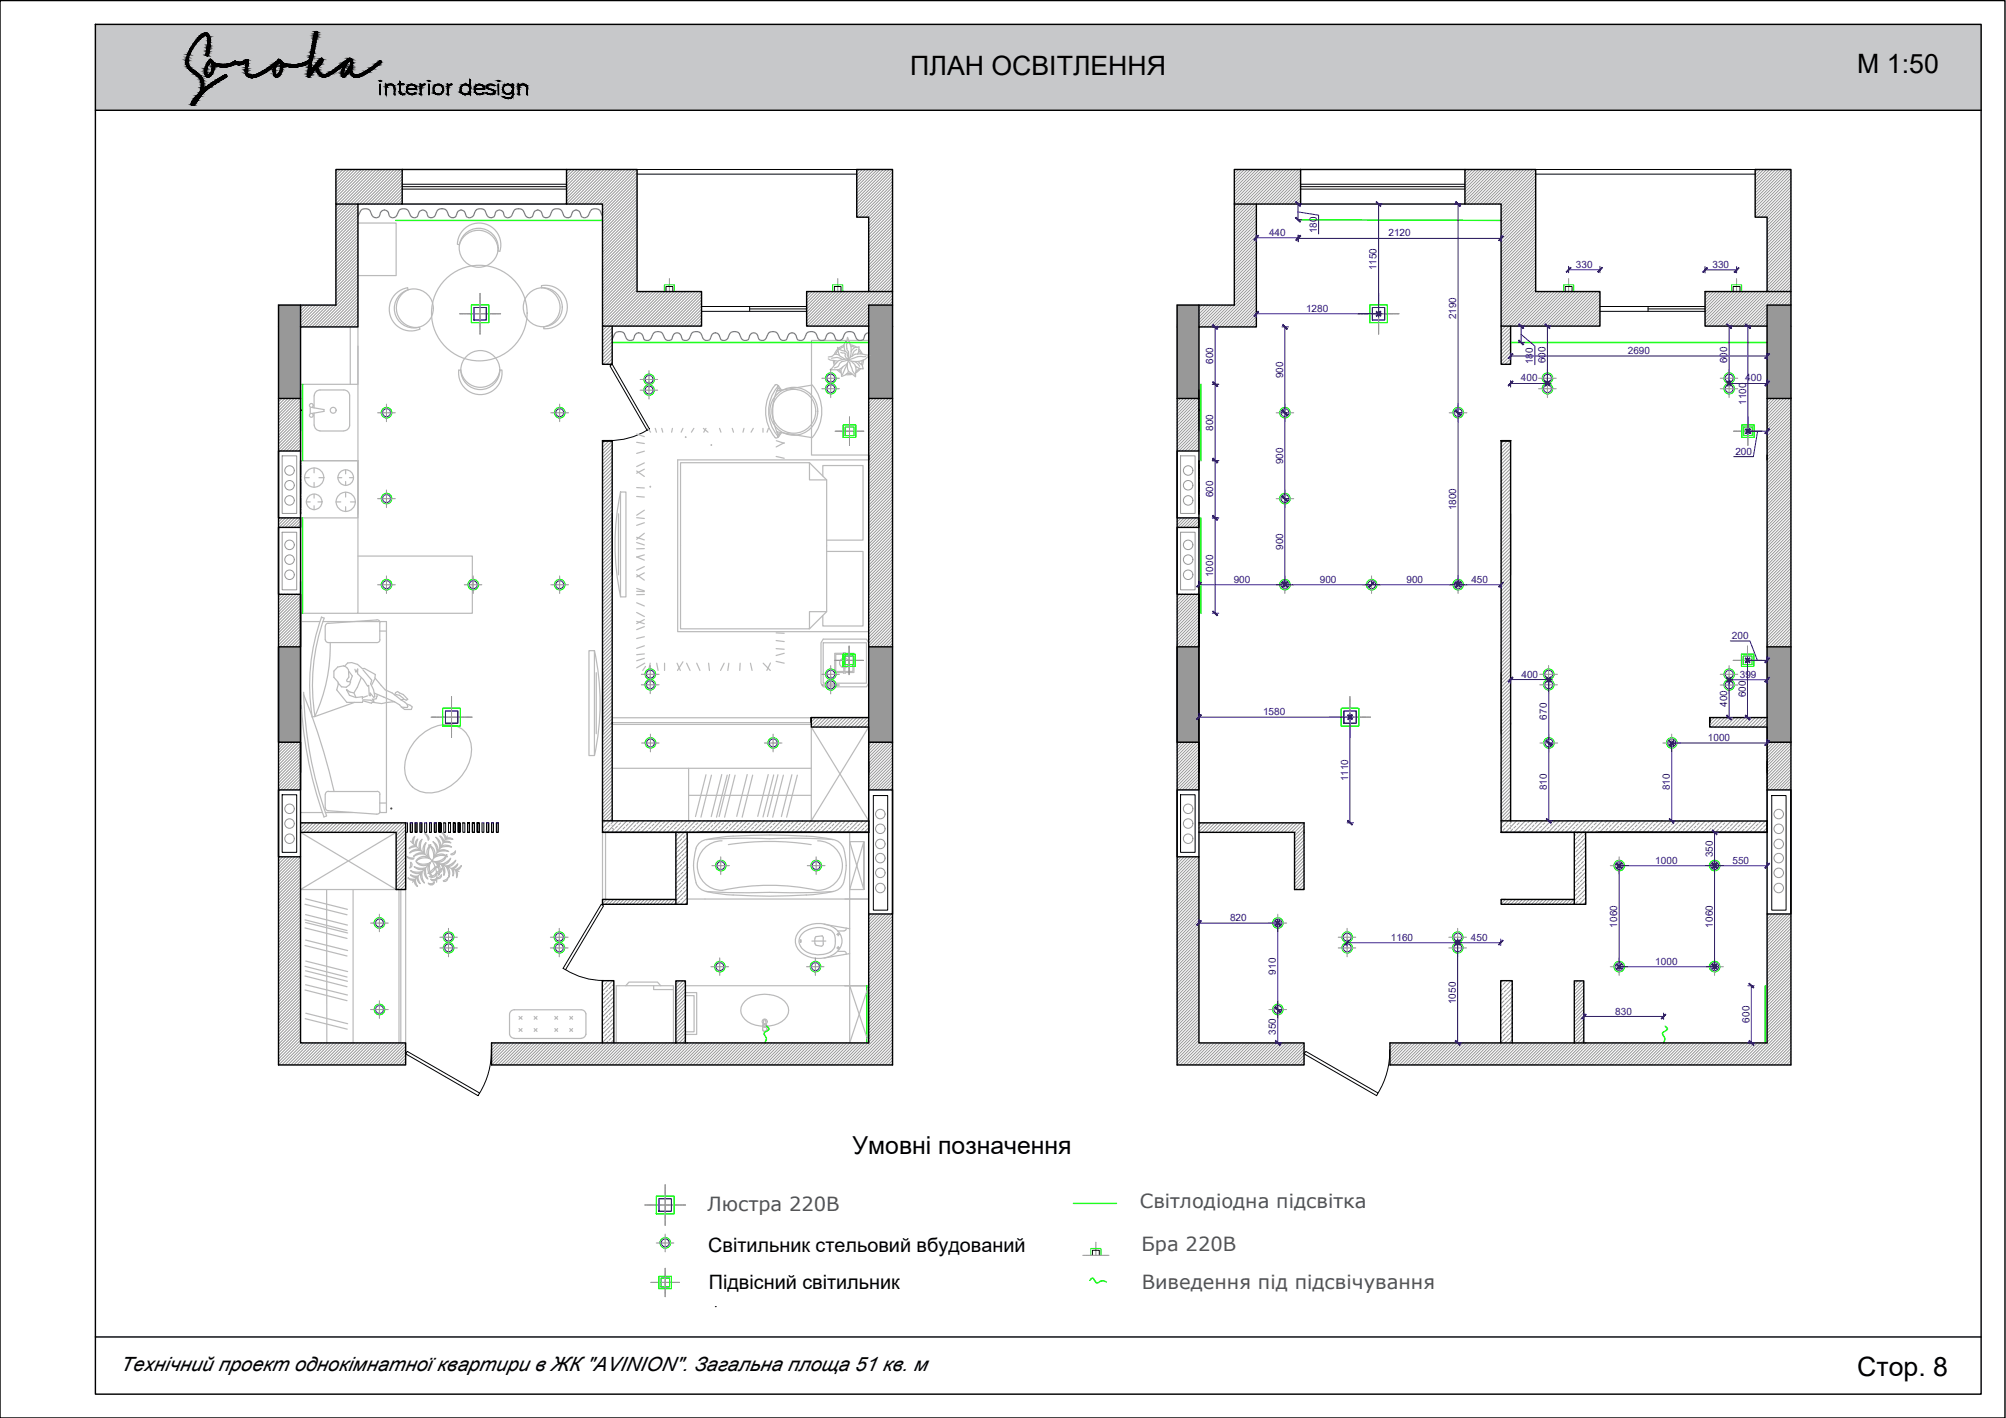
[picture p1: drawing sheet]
<svg xmlns="http://www.w3.org/2000/svg" width="420mm" height="297mm" viewBox="0 0 420 297" stroke-linecap="round" stroke-linejoin="round" font-family="sans-serif">
<defs><g id="words">
<g font-size="5.6">
<text x="190.7" y="15.7">ПЛАН ОСВІТЛЕННЯ</text>
<text x="389" y="15.4">М 1:50</text>
<text x="389" y="288.1">Стор. 8</text>
</g>
<text font-size="5.2" x="178.6" y="241.8">Умовні позначення</text>
<text font-size="4.2" x="25.2" y="287.1">Технічний проект однокімнатної квартири в ЖК &quot;AVINION&quot;. Загальна площа 51 кв. м</text>
<g font-size="4.1" fill="#545454">
<text x="148.2" y="253.7">Люстра 220В</text>
<text x="238.7" y="253.1">Світлодіодна підсвітка</text>
<text x="239.1" y="262">Бра 220В</text>
<text x="239.1" y="270">Виведення під підсвічування</text>
</g>
<g font-size="4.1">
<text x="148.3" y="262.2">Світильник стельовий вбудований</text>
<text x="148.5" y="269.9">Підвісний світильник</text>
</g>
<g font-size="2.1" fill="#250095">
<text x="265.8" y="49.4">440</text>
<text x="275.8" y="48.8" transform="rotate(-90 275.8 48.8)">180</text>
<text x="290.8" y="49.5">2120</text>
<text x="288.3" y="56.6" transform="rotate(-90 288.3 56.6)">1150</text>
<text x="330.1" y="56.1">330</text>
<text x="358.7" y="56.2">330</text>
<text x="273.6" y="65.3">1280</text>
<text x="305" y="66.9" transform="rotate(-90 305 66.9)">2190</text>
<text x="254.1" y="76.2" transform="rotate(-90 254.1 76.2)">600</text>
<text x="321.1" y="76.3" transform="rotate(-90 321.1 76.3)">180</text>
<text x="323.7" y="76.1" transform="rotate(-90 323.7 76.1)">600</text>
<text x="341" y="74.2">2690</text>
<text x="361.7" y="76.1" transform="rotate(-90 361.7 76.1)">600</text>
<text x="268.7" y="79.2" transform="rotate(-90 268.7 79.2)">900</text>
<text x="318.6" y="79.9">400</text>
<text x="365.5" y="79.9">400</text>
<text x="365.7" y="84.8" transform="rotate(-90 365.7 84.8)">1100</text>
<text x="254.1" y="90.2" transform="rotate(-90 254.1 90.2)">800</text>
<text x="363.5" y="95.3">200</text>
<text x="268.7" y="97.2" transform="rotate(-90 268.7 97.2)">900</text>
<text x="254.1" y="104.2" transform="rotate(-90 254.1 104.2)">600</text>
<text x="305" y="106.9" transform="rotate(-90 305 106.9)">1800</text>
<text x="268.7" y="115.2" transform="rotate(-90 268.7 115.2)">900</text>
<text x="254.1" y="120.9" transform="rotate(-90 254.1 120.9)">1000</text>
<text x="258.4" y="122.1">900</text>
<text x="276.4" y="122.1">900</text>
<text x="294.6" y="122.1">900</text>
<text x="308.2" y="122.1">450</text>
<text x="362.8" y="133.8">200</text>
<text x="318.7" y="142">400</text>
<text x="364.4" y="142">399</text>
<text x="264.5" y="149.8">1580</text>
<text x="361.7" y="148.1" transform="rotate(-90 361.7 148.1)">400</text>
<text x="365.6" y="146.1" transform="rotate(-90 365.6 146.1)">600</text>
<text x="324" y="150.7" transform="rotate(-90 324 150.7)">670</text>
<text x="357.7" y="155.3">1000</text>
<text x="282.4" y="163.7" transform="rotate(-90 282.4 163.7)">1110</text>
<text x="324" y="165.6" transform="rotate(-90 324 165.6)">810</text>
<text x="349.7" y="165.6" transform="rotate(-90 349.7 165.6)">810</text>
<text x="358.7" y="179.6" transform="rotate(-90 358.7 179.6)">350</text>
<text x="346.7" y="181">1000</text>
<text x="362.9" y="181">550</text>
<text x="257.6" y="192.9">820</text>
<text x="291.3" y="197">1160</text>
<text x="308.1" y="197">450</text>
<text x="338.7" y="194.3" transform="rotate(-90 338.7 194.3)">1060</text>
<text x="358.7" y="194.3" transform="rotate(-90 358.7 194.3)">1060</text>
<text x="346.7" y="202.1">1000</text>
<text x="267.3" y="204.2" transform="rotate(-90 267.3 204.2)">910</text>
<text x="304.9" y="210.3" transform="rotate(-90 304.9 210.3)">1050</text>
<text x="338.3" y="212.5">830</text>
<text x="366.4" y="214.2" transform="rotate(-90 366.4 214.2)">600</text>
<text x="267.3" y="216.7" transform="rotate(-90 267.3 216.7)">350</text>
</g>
</g></defs>
<path d="M20 5.1l395 18v-18zM20 5.1l395 18h-395z" fill="#c7c8ca" stroke="#c7c8ca" stroke-width=".21"/>
<g fill="#989898" stroke="#989898" stroke-width=".21">
<path d="M181.9 63.9l5 4.4v-4.4zM181.9 63.9l5 4.4h-5z"/>
<path d="M181.9 68.3l5 15.2v-15.2zM181.9 68.3l5 15.2h-5z"/>
<path d="M58.3 63.9l4.6 4.6v-4.6zM58.3 63.9l4.6 4.6h-4.6z"/>
<path d="M58.3 68.5l4.6 15v-15zM58.3 68.5l4.6 15h-4.6z"/>
<path d="M58.3 135.5l4.6 20v-20zM58.3 135.5l4.6 20h-4.6z"/>
<path d="M181.9 135.5l5 20v-20zM181.9 135.5l5 20h-5z"/>
<path d="M246.5 63.9l4.6 4.6v-4.6zM246.5 63.9l4.6 4.6h-4.6z"/>
<path d="M246.5 68.5l4.6 15v-15zM246.5 68.5l4.6 15h-4.6z"/>
<path d="M246.5 135.5l4.6 20v-20zM246.5 135.5l4.6 20h-4.6z"/>
<path d="M370.1 135.5l5 20v-20zM370.1 135.5l5 20h-5z"/>
<path d="M370.1 63.9l5 4.4v-4.4zM370.1 63.9l5 4.4h-5z"/>
<path d="M370.1 68.3l5 15.2v-15.2zM370.1 68.3l5 15.2h-5z"/>
</g>
<g fill="none" stroke="#989898" stroke-width=".21">
<path d="M70.6 35.5l-.2 .3M71.2 35.5l-.8 .9M71.8 35.5l-1.4 1.5M72.5 35.5l-2.1 2.1M73.1 35.5l-2.7 2.8M73.7 35.5l-3.3 3.4M74.4 35.5l-4 4M75 35.5l-4.6 4.7M75.6 35.5l-5.2 5.3M76.2 35.5l-5.8 5.9M76.9 35.5l-6.5 6.5M77.5 35.5l-7.1 7.2"/>
<path d="M78.1 35.5l-7.7 7.8M78.8 35.5l-8.4 8.4M79.4 35.5l-9 9M80 35.5l-9.6 9.7M80.6 35.5l-10.2 10.3M81.3 35.5l-10.9 10.9M81.9 35.5l-11.5 11.6M82.5 35.5l-7.2 7.2M83.2 35.5l-7.3 7.2M83.8 35.5l-7.2 7.2M84.2 35.7l-7 7M84.2 36.3l-6.4 6.4"/>
<path d="M84.2 36.9l-5.8 5.8M84.2 37.5l-5.1 5.2M84.2 38.2l-4.5 4.5M84.2 38.8l-3.9 3.9M84.2 39.4l-3.2 3.3M119 35.5l-.3 .3M119.6 35.5l-.9 1M120.3 35.5l-1.6 1.6M120.9 35.5l-2.2 2.2M121.5 35.5l-2.8 2.8M122.1 35.5l-3.4 3.5M122.8 35.5l-4.1 4.1"/>
<path d="M123.4 35.5l-4.7 4.7M124 35.5l-5.3 5.4M124.7 35.5l-6 6M125.3 35.5l-6.6 6.6M125.9 35.5l-7.2 7.2M126.5 35.5l-7.2 7.2M127.2 35.5l-7.3 7.2M127.8 35.5l-7.2 7.2M128.4 35.5l-7.2 7.2M129.1 35.5l-7.3 7.2M129.7 35.5l-7.2 7.2M130.3 35.5l-7.2 7.2"/>
<path d="M130.9 35.5l-7.2 7.2M131.6 35.5l-7.3 7.2M132.2 35.5l-7.2 7.2M132.8 35.5l-7.2 7.2M133.4 35.5l-7.2 7.2M133.4 36.1l-7.2 7.3M133.4 36.8l-7.2 7.2M133.4 37.4l-7.2 7.2M133.4 38l-7.2 7.2M133.4 38.6l-7.2 7.3M133.4 39.3l-7.2 7.2M133.4 39.9l-7.2 7.2"/>
<path d="M180 35.5l-.5 .5M180.6 35.5l-1.1 1.1M181.2 35.5l-1.7 1.8M181.9 35.5l-2.4 2.4M182.5 35.5l-3 3.1M183.1 35.5l-3.6 3.6M183.8 35.5l-4.3 4.3M184.4 35.5l-4.9 4.9M185 35.5l-5.5 5.5M185.6 35.5l-6.1 6.2M186.3 35.5l-6.8 6.8M186.9 35.5l-7.4 7.4"/>
<path d="M186.9 36.1l-7.4 7.4M186.9 36.7l-7.4 7.5M186.9 37.3l-7.4 7.5M186.9 38l-7.4 7.5M186.9 38.6l-6.9 6.9M186.9 39.2l-6.2 6.3M186.9 39.8l-5.6 5.7M258.8 35.5l-.3 .3M259.4 35.5l-.9 .9M260.1 35.5l-1.6 1.5M260.6 35.5l-2.1 2.1M261.3 35.5l-2.8 2.8"/>
<path d="M261.9 35.5l-3.4 3.4M262.6 35.5l-4.1 4M263.2 35.5l-4.7 4.7M263.8 35.5l-5.3 5.3M264.5 35.5l-6 5.9M265 35.5l-6.5 6.5M265.7 35.5l-7.2 7.2M266.3 35.5l-7.8 7.8M267 35.5l-8.5 8.4M267.6 35.5l-9.1 9M268.2 35.5l-9.7 9.7M268.8 35.5l-10.3 10.3"/>
<path d="M269.5 35.5l-11 10.9M270.1 35.5l-11.6 11.6M270.7 35.5l-7.2 7.2M271.4 35.5l-7.3 7.2M272 35.5l-7.2 7.2M272.4 35.7l-7 7M272.4 36.3l-6.4 6.4M272.4 36.9l-5.8 5.8M272.4 37.5l-5.1 5.2M272.4 38.2l-4.5 4.5M272.4 38.8l-3.9 3.9M272.4 39.4l-3.2 3.3"/>
<path d="M307.2 35.5l-.4 .3M307.8 35.5l-1 1M308.4 35.5l-1.6 1.6M309.1 35.5l-2.3 2.2M309.7 35.5l-2.9 2.8M310.3 35.5l-3.5 3.5M310.9 35.5l-4.1 4.1M311.6 35.5l-4.8 4.7M312.2 35.5l-5.4 5.4M312.8 35.5l-6 6M313.5 35.5l-6.7 6.6M314.1 35.5l-7.2 7.2"/>
<path d="M314.7 35.5l-7.2 7.2M315.3 35.5l-7.2 7.2M316 35.5l-7.3 7.2M316.6 35.5l-7.2 7.2M317.2 35.5l-7.2 7.2M317.9 35.5l-7.3 7.2M318.5 35.5l-7.3 7.2M319.1 35.5l-7.2 7.2M319.7 35.5l-7.2 7.2M320.4 35.5l-7.3 7.2M321 35.5l-7.2 7.2M321.6 36.1l-7.2 7.3"/>
<path d="M321.6 35.5l-7.2 7.2M321.6 36.8l-7.2 7.2M321.6 37.4l-7.2 7.2M321.6 38l-7.2 7.2M321.6 38.6l-7.2 7.3M321.6 39.3l-7.2 7.2M321.6 39.9l-7.2 7.2M368.2 35.5l-.6 .5M368.8 35.5l-1.2 1.1M369.4 35.5l-1.8 1.8M370 35.5l-2.4 2.4M370.7 35.5l-3.1 3.1"/>
<path d="M371.3 35.5l-3.7 3.6M371.9 35.5l-4.3 4.3M372.6 35.5l-5 4.9M373.2 35.5l-5.6 5.5M373.8 35.5l-6.2 6.2M374.4 35.5l-6.8 6.8M375.1 35.5l-7.5 7.4M375.1 36.1l-7.5 7.4M375.1 36.7l-7.5 7.5M375.1 37.3l-7.5 7.5M375.1 38l-7.5 7.5M375.1 38.6l-6.9 6.9"/>
<path d="M375.1 39.2l-6.2 6.3M375.1 39.8l-5.6 5.7M75 43.1l-4.6 4.6M75 43.7l-4.6 4.6M75 44.4l-4.6 4.5M75 45l-4.6 4.6M75 45.6l-4.6 4.6M75 46.2l-4.6 4.6M75 46.8l-4.6 4.7M75 47.5l-4.6 4.6M75 48.1l-4.6 4.6M75 48.8l-4.6 4.5"/>
<path d="M75 49.4l-4.6 4.6M75 50l-4.6 4.6M75 50.6l-4.6 4.6M75 51.3l-4.6 4.6M75 51.9l-4.6 4.6M75 52.5l-4.6 4.6M75 53.2l-4.6 4.5M75 53.7l-4.6 4.7M75 54.4l-4.6 4.6M75 55l-4.6 4.6M75 55.7l-4.6 4.6M75 56.3l-4.6 4.6"/>
<path d="M75 56.9l-4.6 4.6M75 57.6l-4.6 4.5M75 58.2l-4.6 4.6M75 58.8l-4.6 4.6M75 59.4l-9.1 9.1M84.2 40.1l-2.6 2.6M84.2 40.7l-2 2M84.2 41.3l-1.4 1.4M84.2 41.9l-.7 .8M84.2 42.6l-.1 .1M133.4 40.5l-7.2 7.3M133.4 41.2l-7.2 7.2"/>
<path d="M133.4 41.8l-7.2 7.2M133.4 42.4l-7.2 7.2M133.4 43l-7.2 7.3M133.4 43.7l-7.2 7.2M133.4 44.3l-7.2 7.2M133.4 44.9l-7.2 7.3M133.4 45.6l-7.2 7.2M133.4 46.2l-7.2 7.2M133.4 46.8l-7.2 7.2M133.4 47.4l-7.2 7.3M133.4 48.1l-7.2 7.2M133.4 48.7l-7.2 7.3"/>
<path d="M133.4 49.3l-7.2 7.3M133.4 49.9l-7.2 7.3M133.4 50.6l-7.2 7.2M133.4 51.2l-7.2 7.2M133.4 51.8l-7.2 7.3M133.4 52.5l-7.2 7.2M133.4 53.1l-7.2 7.3M133.4 53.7l-7.2 7.3M133.4 54.3l-7.2 7.3M133.4 55l-7.2 7.2M133.4 55.6l-7.2 7.3M133.4 56.2l-7.2 7.3"/>
<path d="M133.4 56.9l-7.2 7.2M133.4 57.5l-7.2 7.3M133.4 58.1l-7.2 7.2M133.4 58.7l-7.2 7.3M133.4 59.4l-7.2 7.2M186.9 56.2l-12.1 12.1M186.9 56.8l-11.5 11.5M186.9 57.4l-10.8 10.9M186.9 58.1l-10.2 10.2M186.9 58.7l-9.6 9.6M186.9 40.5l-5 5M186.9 41.1l-5 5"/>
<path d="M186.9 41.7l-5 5M186.9 42.4l-5 5M186.9 43l-5 5M186.9 43.6l-5 5M186.9 44.2l-5 5M186.9 44.9l-5 5M186.9 45.5l-5 5M186.9 46.1l-5 5M186.9 46.8l-5 5M186.9 47.4l-5 5M186.9 48l-5 5M186.9 48.6l-5 5"/>
<path d="M186.9 49.3l-5 5M186.9 49.9l-5 5M186.9 50.5l-5 5M186.9 51.2l-5 5M186.9 51.8l-5 5M186.9 52.4l-5 5M186.9 53l-5 5M186.9 53.7l-5 5M186.9 54.3l-5 5M186.9 54.9l-5 5M186.9 55.5l-5 5.1M186.9 59.3l-4.5 4.6"/>
<path d="M186.9 59.9l-3.9 4M263.1 53.7l-4.6 4.7M263.1 58.8l-4.6 4.6M263.1 43.1l-4.6 4.6M263.1 43.7l-4.6 4.6M263.1 44.4l-4.6 4.5M263.1 45l-4.6 4.6M263.1 45.6l-4.6 4.6M263.1 46.2l-4.6 4.6M263.1 46.8l-4.6 4.7M263.1 47.5l-4.6 4.6M263.1 48.1l-4.6 4.6"/>
<path d="M263.1 48.8l-4.6 4.5M263.1 49.4l-4.6 4.6M263.1 50l-4.6 4.6M263.1 50.6l-4.6 4.6M263.1 51.3l-4.6 4.6M263.1 51.9l-4.6 4.6M263.1 52.5l-4.6 4.6M263.1 53.2l-4.6 4.5M263.1 54.4l-4.6 4.6M263.1 55l-4.6 4.6M263.1 55.7l-4.6 4.6M263.1 56.3l-4.6 4.6"/>
<path d="M263.1 56.9l-4.6 4.6M263.1 57.6l-4.6 4.5M263.1 58.2l-4.6 4.6M263.1 59.4l-9 9.1M272.4 40.1l-2.7 2.6M272.4 40.7l-2 2M272.4 41.3l-1.4 1.4M272.4 41.9l-.7 .8M272.4 42.6l-.1 .1M321.6 40.5l-7.2 7.3M321.6 41.2l-7.2 7.2M321.6 41.8l-7.2 7.2"/>
<path d="M321.6 42.4l-7.2 7.2M321.6 43l-7.2 7.3M321.6 43.7l-7.2 7.2M321.6 44.3l-7.2 7.2M321.6 44.9l-7.2 7.3M321.6 45.6l-7.2 7.2M321.6 46.2l-7.2 7.2M321.6 46.8l-7.2 7.2M321.6 47.4l-7.2 7.3M321.6 48.1l-7.2 7.2M321.6 48.7l-7.2 7.3M321.6 49.3l-7.2 7.3"/>
<path d="M321.6 49.9l-7.2 7.3M321.6 50.6l-7.2 7.2M321.6 51.2l-7.2 7.2M321.6 51.8l-7.2 7.3M321.6 52.5l-7.2 7.2M321.6 53.1l-7.2 7.3M321.6 53.7l-7.2 7.3M321.6 54.3l-7.2 7.3M321.6 55l-7.2 7.2M321.6 55.6l-7.2 7.3M321.6 56.2l-7.2 7.3M321.6 56.9l-7.2 7.2"/>
<path d="M321.6 57.5l-7.2 7.3M321.6 58.1l-7.2 7.2M321.6 58.7l-7.2 7.3M321.6 59.4l-7.2 7.2M375.1 56.2l-12.1 12.1M375.1 56.8l-11.5 11.5M375.1 57.4l-10.9 10.9M375.1 58.1l-10.2 10.2M375.1 58.7l-9.6 9.6M375.1 40.5l-5 5M375.1 41.1l-5 5M375.1 41.7l-5 5"/>
<path d="M375.1 42.4l-5 5M375.1 43l-5 5M375.1 43.6l-5 5M375.1 44.2l-5 5M375.1 44.9l-5 5M375.1 45.5l-5 5M375.1 46.1l-5 5M375.1 46.8l-5 5M375.1 47.4l-5 5M375.1 48l-5 5M375.1 48.6l-5 5M375.1 49.3l-5 5"/>
<path d="M375.1 49.9l-5 5M375.1 50.5l-5 5M375.1 51.2l-5 5M375.1 51.8l-5 5M375.1 52.4l-5 5M375.1 53l-5 5M375.1 53.7l-5 5M375.1 54.3l-5 5M375.1 54.9l-5 5M375.1 55.5l-5 5.1M375.1 59.3l-4.6 4.6M375.1 59.9l-3.9 4"/>
<path d="M63.6 63.9l-.7 .6M64.2 63.9l-1.3 1.2M64.8 63.9l-1.9 1.9M65.4 63.9l-2.5 2.5M66.1 63.9l-3.2 3.1M66.7 63.9l-3.8 3.7M67.4 63.9l-4.5 4.4M68 63.9l-4.6 4.6M68.6 63.9l-4.6 4.6M69.2 63.9l-4.6 4.6M69.8 63.9l-4.5 4.6M75 60.1l-8.5 8.4"/>
<path d="M75 60.7l-7.9 7.8M75 61.3l-7.2 7.2M75 61.9l-6.6 6.6M75 62.6l-6 5.9M75 63.2l-5.3 5.3M75 63.8l-4.7 4.7M75 64.5l-4.1 4M75 65.1l-3.5 3.4M75 65.7l-2.8 2.8M75 66.3l-2.2 2.2M75 67l-1.6 1.5M75 67.6l-1 .9"/>
<path d="M75 68.2l-.3 .3M127.1 68.3l-.9 .9M127.8 68.3l-1.6 1.7M128.2 68.7l-2 2M128.2 69.4l-2 2M128.2 70.1l-2 2M128.2 70.9l-2 1.9M128.2 71.6l-2 2M128.2 72.3l-2 2M128.2 73l-2 2M128.2 73.7l-2 2M128.2 74.5l-1.9 1.8"/>
<path d="M128.2 75.2l-1.2 1.1M128.2 75.9l-.4 .4M133.4 60l-7.2 7.3M133.4 60.6l-7.2 7.3M133.6 61.1l-7.4 7.5M134.3 61.1l-7.3 7.2M134.9 61.1l-7.3 7.2M135.5 61.1l-7.2 7.2M136.1 61.1l-7.2 7.2M136.8 61.1l-7.3 7.2M137.4 61.1l-7.2 7.2M138 61.1l-7.2 7.2"/>
<path d="M138.7 61.1l-7.3 7.2M139.3 61.1l-7.3 7.2M139.9 61.1l-7.2 7.2M140.5 61.1l-7.2 7.2M141.2 61.1l-7.3 7.2M141.8 61.1l-7.2 7.2M142.5 61.1l-7.3 7.2M143 61.1l-7.2 7.2M143.7 61.1l-7.3 7.2M144.3 61.1l-7.2 7.2M144.9 61.1l-7.2 7.2M145.6 61.1l-7.3 7.2"/>
<path d="M146.2 61.1l-7.2 7.2M146.9 61.1l-7.3 7.2M146.9 61.6l-6.7 6.7M146.9 62.2l-6.1 6.1M146.9 62.9l-5.4 5.4M146.9 63.5l-4.8 4.8M146.9 64.1l-4.2 4.2M146.9 64.8l-3.5 3.5M146.9 65.4l-2.9 2.9M146.9 66l-2.3 2.3M146.9 66.6l-1.7 1.7M146.9 67.3l-1 1"/>
<path d="M146.9 67.9l-.4 .4M169.5 61.1l-.5 .5M170.1 61.1l-1.1 1.1M170.7 61.1l-1.7 1.8M171.4 61.1l-2.4 2.4M172 61.1l-3 3M172.6 61.1l-3.6 3.7M173.2 61.1l-4.2 4.3M173.9 61.1l-4.9 4.9M174.5 61.1l-5.5 5.5M175.1 61.1l-6.1 6.2M175.8 61.1l-6.8 6.8"/>
<path d="M176.4 61.1l-7.3 7.2M177 61.1l-7.2 7.2M177.6 61.1l-7.2 7.2M178.3 61.1l-7.3 7.2M178.9 61.1l-7.2 7.2M179.5 61.1l-7.2 7.2M180.2 61.1l-7.3 7.2M180.8 61.1l-7.3 7.2M181.4 61.1l-7.2 7.2M181.9 64.3l-4 4M181.9 65l-3.3 3.3M181.9 65.6l-2.7 2.7"/>
<path d="M181.9 66.2l-2.1 2.1M181.9 66.8l-1.4 1.5M181.9 67.5l-.8 .8M181.9 68.1l-.2 .2M186.9 60.6l-3.3 3.3M186.9 61.2l-2.6 2.7M186.9 61.8l-2 2.1M186.9 62.5l-1.4 1.4M186.9 63.1l-.8 .8M186.9 63.7l-.1 .2M251.8 63.9l-.7 .6M252.4 63.9l-1.3 1.2"/>
<path d="M253 63.9l-1.9 1.9M253.6 63.9l-2.5 2.5M254.3 63.9l-3.2 3.1M254.9 63.9l-3.8 3.7M255.5 63.9l-4.4 4.4M256.2 63.9l-4.7 4.6M256.8 63.9l-4.6 4.6M257.4 63.9l-4.6 4.6M258 63.9l-4.6 4.6M263.1 60.1l-8.4 8.4M263.1 60.7l-7.8 7.8M263.1 61.3l-7.2 7.2"/>
<path d="M263.1 61.9l-6.5 6.6M263.1 62.6l-5.9 5.9M263.1 63.2l-5.2 5.3M263.1 63.8l-4.6 4.7M263.1 64.5l-4 4M263.1 65.1l-3.4 3.4M263.1 65.7l-2.8 2.8M263.1 66.3l-2.1 2.2M263.1 67l-1.5 1.5M263.1 67.6l-.8 .9M263.1 68.2l-.3 .3M314.6 68.3l-.2 .3"/>
<path d="M315.3 68.3l-.9 .9M316.1 68.3l-1.7 1.7M316.4 68.7l-2 2M316.4 73.7l-2 2M316.4 69.4l-2 2M316.4 70.1l-2 2M316.4 70.9l-2 1.9M316.4 71.6l-2 2M316.4 72.3l-2 2M316.4 73l-2 2M316.4 74.5l-1.9 1.8M316.4 75.2l-1.2 1.1"/>
<path d="M316.4 75.9l-.5 .4M321.6 60l-7.2 7.3M321.6 60.6l-7.2 7.3M321.8 61.1l-7.2 7.2M322.5 61.1l-7.3 7.2M323.1 61.1l-7.3 7.2M323.7 61.1l-7.3 7.2M324.3 61.1l-7.2 7.2M325 61.1l-7.3 7.2M325.6 61.1l-7.3 7.2M326.2 61.1l-7.2 7.2M326.9 61.1l-7.3 7.2"/>
<path d="M327.4 61.1l-7.2 7.2M328.1 61.1l-7.3 7.2M328.7 61.1l-7.2 7.2M329.4 61.1l-7.3 7.2M330 61.1l-7.3 7.2M330.6 61.1l-7.2 7.2M331.3 61.1l-7.3 7.2M331.9 61.1l-7.3 7.2M332.5 61.1l-7.3 7.2M333.1 61.1l-7.2 7.2M333.8 61.1l-7.3 7.2M334.4 61.1l-7.2 7.2"/>
<path d="M335 61.1l-7.2 7.2M335.1 61.6l-6.7 6.7M335.1 62.2l-6.1 6.1M335.1 62.9l-5.5 5.4M335.1 63.5l-4.8 4.8M335.1 64.1l-4.2 4.2M335.1 64.8l-3.5 3.5M335.1 65.4l-2.9 2.9M335.1 66l-2.3 2.3M335.1 66.6l-1.7 1.7M335.1 67.3l-1 1M335.1 67.9l-.4 .4"/>
<path d="M357.6 61.1l-.5 .5M358.3 61.1l-1.2 1.1M358.9 61.1l-1.8 1.8M359.5 61.1l-2.4 2.4M360.2 61.1l-3.1 3M360.8 61.1l-3.7 3.7M361.4 61.1l-4.3 4.3M362 61.1l-4.9 4.9M362.7 61.1l-5.6 5.5M363.3 61.1l-6.2 6.2M363.9 61.1l-6.8 6.8M364.6 61.1l-7.3 7.2"/>
<path d="M365.2 61.1l-7.3 7.2M365.8 61.1l-7.2 7.2M366.4 61.1l-7.2 7.2M367.1 61.1l-7.3 7.2M367.7 61.1l-7.2 7.2M368.3 61.1l-7.2 7.2M369 61.1l-7.3 7.2M369.6 61.1l-7.3 7.2M370.1 64.3l-4 4M370.1 65l-3.4 3.3M370.1 65.6l-2.7 2.7M370.1 66.2l-2.1 2.1"/>
<path d="M370.1 66.8l-1.5 1.5M370.1 67.5l-.8 .8M370.1 68.1l-.2 .2M375.1 60.6l-3.3 3.3M375.1 61.2l-2.7 2.7M375.1 61.8l-2 2.1M375.1 62.5l-1.4 1.4M375.1 63.1l-.8 .8M375.1 63.7l-.2 .2M58.4 83.5l-.1 .1M59.1 83.5l-.8 .7M59.1 95.5h3v12.1h-3z"/>
<path d="M59.7 83.5l-1.4 1.3M60.3 83.5l-2 2M61 83.5l-2.7 2.6M61.6 83.5l-3.3 3.2M62.2 83.5l-3.9 3.8M62.8 83.5l-4.5 4.5M62.9 84l-4.6 4.6M62.9 84.6l-4.6 4.6M62.9 85.2l-4.6 4.7M62.9 85.9l-4.6 4.6M62.9 86.5l-4.6 4.6M62.9 87.2l-4.6 4.5"/>
<path d="M62.9 87.8l-4.6 4.6M62.9 88.4l-4.6 4.6M62.9 89l-4.6 4.6M62.9 89.6l-4.6 4.7M62.9 90.3l-4.1 4.2M62.9 90.9l-3.5 3.6M62.9 91.6l-2.9 2.9M62.9 92.1l-2.3 2.4M62.9 92.8l-1.6 1.7M62.9 93.4l-1 1.1M62.9 94.1l-.4 .4M126.9 92.3l-.7 .6"/>
<path d="M127.6 92.3l-1.4 1.4M128.2 92.4l-2 2M128.2 93.1l-2 2M128.2 93.8l-2 2M128.2 94.6l-2 1.9M128.2 95.3l-2 2M128.2 96l-2 2M128.2 96.7l-2 2M128.2 97.4l-2 2M128.2 98.2l-2 1.9M128.2 98.9l-2 2M128.2 99.6l-2 2"/>
<path d="M182.3 83.5l-.4 .3M182.9 83.5l-1 .9M183.5 83.5l-1.6 1.6M184.1 83.5l-2.2 2.2M184.8 83.5l-2.9 2.8M185.4 83.5l-3.5 3.4M186.1 83.5l-4.2 4.1M186.6 83.5l-4.7 4.7M186.9 83.8l-5 5M186.9 84.4l-5 5.1M186.9 85.1l-5 5M186.9 85.7l-5 5"/>
<path d="M186.9 86.3l-5 5M186.9 87l-5 5M186.9 87.6l-5 5M186.9 88.3l-5 4.9M186.9 88.8l-5 5.1M186.9 89.5l-5 5M186.9 90.1l-5 5M186.9 90.7l-5 5M186.9 91.4l-5 5M186.9 92l-5 5M186.9 92.6l-5 5M186.9 93.2l-5 5"/>
<path d="M186.9 93.9l-5 5M186.9 94.5l-5 5M186.9 95.2l-5 4.9M186.9 95.8l-5 5M186.9 96.4l-5 5M186.9 97l-5 5.1M186.9 97.6l-5 5M186.9 98.3l-5 5M186.9 98.9l-5 5M186.9 99.6l-5 4.9M246.6 83.5l-.1 .1M247.2 83.5l-.7 .7"/>
<path d="M247.3 95.5h3v12.1h-3zM247.9 83.5l-1.4 1.3M248.5 83.5l-2 2M249.1 83.5l-2.6 2.6M249.8 83.5l-3.3 3.2M250.4 83.5l-3.9 3.8M251 83.5l-4.5 4.5M251.1 84l-4.6 4.6M251.1 84.6l-4.6 4.6M251.1 85.2l-4.6 4.7M251.1 85.9l-4.6 4.6M251.1 86.5l-4.6 4.6"/>
<path d="M251.1 87.2l-4.6 4.5M251.1 87.8l-4.6 4.6M251.1 88.4l-4.6 4.6M251.1 89l-4.6 4.6M251.1 89.6l-4.6 4.7M251.1 90.3l-4.2 4.2M251.1 90.9l-3.5 3.6M251.1 91.6l-2.9 2.9M251.1 92.1l-2.3 2.4M251.1 92.8l-1.7 1.7M251.1 93.4l-1 1.1M251.1 94.1l-.4 .4"/>
<path d="M315 92.3l-.6 .6M315.8 92.3l-1.4 1.4M316.4 96l-2 2M316.4 96.7l-2 2M316.4 92.4l-2 2M316.4 93.1l-2 2M316.4 93.8l-2 2M316.4 94.6l-2 1.9M316.4 95.3l-2 2M316.4 97.4l-2 2M316.4 98.2l-2 1.9M316.4 98.9l-2 2"/>
<path d="M316.4 99.6l-2 2M370.5 83.5l-.4 .3M371.1 83.5l-1 .9M371.7 83.5l-1.6 1.6M372.3 83.5l-2.2 2.2M373 83.5l-2.9 2.8M373.6 83.5l-3.5 3.4M374.2 83.5l-4.1 4.1M374.9 83.5l-4.8 4.7M375.1 83.8l-5 5M375.1 84.4l-5 5.1M375.1 85.1l-5 5"/>
<path d="M375.1 85.7l-5 5M375.1 86.3l-5 5M375.1 87l-5 5M375.1 87.6l-5 5M375.1 88.3l-5 4.9M375.1 88.8l-5 5.1M375.1 89.5l-5 5M375.1 90.1l-5 5M375.1 90.7l-5 5M375.1 91.4l-5 5M375.1 92l-5 5M375.1 92.6l-5 5"/>
<path d="M375.1 93.2l-5 5M375.1 93.9l-5 5M375.1 94.5l-5 5M375.1 95.2l-5 4.9M375.1 95.8l-5 5M375.1 96.4l-5 5M375.1 97l-5 5.1M375.1 97.6l-5 5M375.1 98.3l-5 5M375.1 98.9l-5 5M375.1 99.6l-5 4.9M58.6 108.5l-.3 .2"/>
<path d="M59.1 111.5h3v12.1h-3zM59.2 108.5l-.9 .8M59.8 108.5l-1.5 1.5M60.5 108.5l-2 2M61.1 108.5l-2 2M61.7 108.5l-2 2M62.4 108.5l-2 2M62.9 108.5l-1.9 2M62.9 109.1l-1.3 1.4M62.9 109.8l-.7 .7M62.9 110.4v.1M128.2 101.8l-2 1.9"/>
<path d="M128.2 106.8l-2 2M128.2 111.8l-2 2M128.2 114l-2 1.9M128.2 114.7l-2 2M128.2 115.4l-2 2M128.2 116.1l-2 2M128.2 116.9l-2 1.9M128.2 101l-2 2M128.2 102.5l-2 2M128.2 103.2l-2 2M128.2 103.9l-2 2M128.2 104.6l-2 2"/>
<path d="M128.2 105.4l-2 1.9M128.2 106.1l-2 2M128.2 107.5l-2 2M128.2 108.2l-2 2M128.2 109l-2 1.9M128.2 109.7l-2 2M128.2 110.4l-2 2M128.2 111.1l-2 2M128.2 112.6l-2 1.9M128.2 113.3l-2 1.9M128.2 117.6l-2 1.9M128.2 118.3l-2 2"/>
<path d="M128.2 119l-2 2M128.2 119.7l-2 2M128.2 100.3l-2 2M186.9 100.2l-5 5M186.9 100.8l-5 5M186.9 101.4l-5 5M186.9 102.1l-5 4.9M186.9 102.7l-5 5M186.9 103.3l-5 5M186.9 104l-5 5M186.9 104.6l-5 5M186.9 105.2l-5 5"/>
<path d="M186.9 105.8l-5 5M186.9 106.5l-5 4.9M186.9 107.1l-5 5M186.9 107.7l-5 5M186.9 108.4l-5 5M186.9 109l-5 5M186.9 109.6l-5 5M186.9 110.2l-5 5M186.9 110.9l-5 5M186.9 111.5l-5 5M186.9 112.1l-5 5M186.9 112.8l-5 5"/>
<path d="M186.9 113.4l-5 5M186.9 114l-5 5M186.9 114.6l-5 5M186.9 115.3l-5 5M186.9 115.9l-5 5M186.9 116.5l-5 5M186.9 117.2l-5 5M186.9 117.8l-5 5M186.9 118.4l-5 5M186.9 119l-5 5M186.9 119.7l-5 5M246.8 108.5l-.3 .2"/>
<path d="M247.3 111.5h3v12.1h-3zM247.4 108.5l-.9 .8M248 108.5l-1.5 1.5M248.6 108.5l-2 2M249.3 108.5l-2 2M249.9 108.5l-2 2M250.5 108.5l-2 2M251.1 108.5l-1.9 2M251.1 109.1l-1.3 1.4M251.1 109.8l-.7 .7M251.1 110.4l-.1 .1M316.4 119.7l-2 2"/>
<path d="M316.4 106.8l-2 2M316.4 107.5l-2 2M316.4 108.2l-2 2M316.4 109l-2 1.9M316.4 109.7l-2 2M316.4 110.4l-2 2M316.4 111.1l-2 2M316.4 111.8l-2 2M316.4 112.6l-2 1.9M316.4 113.3l-2 1.9M316.4 114l-2 1.9M316.4 114.7l-2 2"/>
<path d="M316.4 115.4l-2 2M316.4 116.1l-2 2M316.4 116.9l-2 1.9M316.4 117.6l-2 1.9M316.4 118.3l-2 2M316.4 119l-2 2M316.4 101l-2 2M316.4 101.8l-2 1.9M316.4 100.3l-2 2M316.4 102.5l-2 2M316.4 103.2l-2 2M316.4 103.9l-2 2"/>
<path d="M316.4 104.6l-2 2M316.4 105.4l-2 1.9M316.4 106.1l-2 2M375.1 100.2l-5 5M375.1 100.8l-5 5M375.1 101.4l-5 5M375.1 102.1l-5 4.9M375.1 102.7l-5 5M375.1 103.3l-5 5M375.1 104l-5 5M375.1 104.6l-5 5M375.1 105.2l-5 5"/>
<path d="M375.1 105.8l-5 5M375.1 106.5l-5 4.9M375.1 107.1l-5 5M375.1 107.7l-5 5M375.1 108.4l-5 5M375.1 109l-5 5M375.1 109.6l-5 5M375.1 110.2l-5 5M375.1 110.9l-5 5M375.1 111.5l-5 5M375.1 112.1l-5 5M375.1 112.8l-5 5"/>
<path d="M375.1 113.4l-5 5M375.1 114l-5 5M375.1 114.6l-5 5M375.1 115.3l-5 5M375.1 115.9l-5 5M375.1 116.5l-5 5M375.1 117.2l-5 5M375.1 117.8l-5 5M375.1 118.4l-5 5M375.1 119l-5 5M375.1 119.7l-5 5M58.9 124.5l-.6 .5"/>
<path d="M59.6 124.5l-1.3 1.2M60.2 124.5l-1.9 1.8M60.8 124.5l-2.5 2.4M61.4 124.5l-3.1 3.1M62.1 124.5l-3.8 3.7M62.7 124.5l-4.4 4.3M62.9 124.9l-4.6 4.5M62.9 125.5l-4.6 4.6M62.9 126.1l-4.6 4.6M62.9 126.7l-4.6 4.6M62.9 127.4l-4.6 4.6M62.9 128l-4.6 4.6"/>
<path d="M62.9 128.6l-4.6 4.6M62.9 129.2l-4.6 4.6M62.9 129.9l-4.6 4.6M62.9 130.5l-4.6 4.6M62.9 131.1l-4.3 4.4M62.9 131.8l-3.7 3.7M62.9 132.4l-3 3.1M62.9 133l-2.4 2.5M62.9 133.6l-1.8 1.9M62.9 134.3l-1.1 1.2M62.9 134.9l-.5 .6M128.2 121.9l-2 2"/>
<path d="M128.2 122.6l-2 2M128.2 126.2l-2 2M128.2 131.2l-2 2M128.2 124.7l-2 2M128.2 129.8l-2 2M128.2 134.8l-2 2M128.2 120.4l-2 2M128.2 121.1l-2 2M128.2 123.3l-2 2M128.2 124l-2 2M128.2 125.5l-2 2M128.2 126.9l-2 2"/>
<path d="M128.2 127.6l-2 2M128.2 128.3l-2 2M128.2 129.1l-2 1.9M128.2 130.5l-2 2M128.2 131.9l-2 2M128.2 132.7l-2 1.9M128.2 133.4l-2 2M128.2 134.1l-2 2M128.2 135.5l-2 2M128.2 136.3l-2 1.9M128.2 137l-2 1.9M128.2 137.7l-2 1.9"/>
<path d="M128.2 138.4l-2 2M128.2 139.1l-2 2M128.2 139.9l-2 1.9M186.9 120.3l-5 5M186.9 120.9l-5 5M186.9 121.5l-5 5.1M186.9 122.2l-5 5M186.9 122.8l-5 5M186.9 123.4l-5 5M186.9 124.1l-5 5M186.9 124.7l-5 5M186.9 125.3l-5 5"/>
<path d="M186.9 125.9l-5 5.1M186.9 126.6l-5 5M186.9 127.2l-5 5M186.9 127.8l-5 5M186.9 128.5l-5 5M186.9 129.1l-5 5M186.9 129.7l-5 5M186.9 130.3l-5 5M186.9 131l-4.4 4.5M186.9 131.6l-3.8 3.9M186.9 132.2l-3.2 3.3M186.9 132.9l-2.6 2.6"/>
<path d="M186.9 133.5l-1.9 2M186.9 134.1l-1.3 1.4M186.9 134.7l-.7 .8M186.9 135.4v.1M247.1 124.5l-.6 .5M247.7 124.5l-1.2 1.2M248.4 124.5l-1.9 1.8M249 124.5l-2.5 2.4M249.6 124.5l-3.1 3.1M250.2 124.5l-3.7 3.7M250.9 124.5l-4.4 4.3M251.1 124.9l-4.6 4.5"/>
<path d="M251.1 125.5l-4.6 4.6M251.1 126.1l-4.6 4.6M251.1 126.7l-4.6 4.6M251.1 127.4l-4.6 4.6M251.1 128l-4.6 4.6M251.1 128.6l-4.6 4.6M251.1 129.2l-4.6 4.6M251.1 129.9l-4.6 4.6M251.1 130.5l-4.6 4.6M251.1 131.1l-4.3 4.4M251.1 131.8l-3.7 3.7M251.1 132.4l-3.1 3.1"/>
<path d="M251.1 133l-2.4 2.5M251.1 133.6l-1.8 1.9M251.1 134.3l-1.2 1.2M251.1 134.9l-.5 .6M316.4 136.3l-2 1.9M316.4 120.4l-2 2M316.4 121.1l-2 2M316.4 121.9l-2 2M316.4 122.6l-2 2M316.4 123.3l-2 2M316.4 124l-2 2M316.4 124.7l-2 2"/>
<path d="M316.4 125.5l-2 2M316.4 126.2l-2 2M316.4 126.9l-2 2M316.4 127.6l-2 2M316.4 128.3l-2 2M316.4 129.1l-2 1.9M316.4 129.8l-2 2M316.4 130.5l-2 2M316.4 131.2l-2 2M316.4 131.9l-2 2M316.4 132.7l-2 1.9M316.4 133.4l-2 2"/>
<path d="M316.4 134.1l-2 2M316.4 134.8l-2 2M316.4 135.5l-2 2M316.4 137l-2 1.9M316.4 137.7l-2 1.9M316.4 138.4l-2 2M316.4 139.1l-2 2M316.4 139.9l-2 1.9M375.1 120.3l-5 5M375.1 120.9l-5 5M375.1 121.5l-5 5.1M375.1 122.2l-5 5"/>
<path d="M375.1 122.8l-5 5M375.1 123.4l-5 5M375.1 124.1l-5 5M375.1 124.7l-5 5M375.1 125.3l-5 5M375.1 125.9l-5 5.1M375.1 126.6l-5 5M375.1 127.2l-5 5M375.1 127.8l-5 5M375.1 128.5l-5 5M375.1 129.1l-5 5M375.1 129.7l-5 5"/>
<path d="M375.1 130.3l-5 5M375.1 131l-4.5 4.5M375.1 131.6l-3.8 3.9M375.1 132.2l-3.2 3.3M375.1 132.9l-2.6 2.6M375.1 133.5l-2 2M375.1 134.1l-1.3 1.4M375.1 134.7l-.7 .8M375.1 135.4l-.1 .1M58.7 155.5l-.4 .4M59.4 155.5l-1.1 1M60 155.5l-1.7 1.6"/>
<path d="M60.6 155.5l-2.3 2.2M61.3 155.5l-3 2.9M61.8 155.5l-3.5 3.5M62.5 155.5l-4.2 4.1M62.9 155.6l-4.6 4.7M62.9 156.3l-4.6 4.6M62.9 156.9l-4.6 4.6M62.9 157.6l-4.6 4.5M62.9 158.1l-4.6 4.7M62.9 158.8l-4.6 4.6M62.9 159.4l-4.6 4.6M128.1 152.1l-1.9 1.9"/>
<path d="M128.1 157.1l-1.9 2M128.1 150.7l-1.9 1.9M128.1 151.4l-1.9 1.9M128.1 152.8l-1.9 2M128.1 153.5l-1.9 2M128.1 154.2l-1.9 2M128.1 155l-1.9 1.9M128.1 155.7l-1.9 1.9M128.1 156.4l-1.9 2M128.1 157.8l-1.9 2M128.1 158.6l-1.9 1.9M128.1 159.3l-1.9 1.9"/>
<path d="M128.2 140.6l-2 1.9M128.2 141.3l-2 1.9M128.2 142l-2 2M128.2 142.7l-2 2M128.2 143.5l-2 1.9M128.2 144.2l-2 1.9M128.2 144.9l-2 1.9M128.2 145.6l-2 2M128.2 146.3l-2 2M128.2 147.1l-2 1.9M128.2 147.8l-2 1.9M128.2 148.5l-2 1.9"/>
<path d="M128.2 149.2l-2 2M128.2 149.9l-2 2M170.1 150.4l-.2 .1M170.8 150.4l-.9 .8M171.5 150.4l-1.6 1.6M172.3 150.4l-2 1.9M173 150.4l-2 1.9M173.7 150.4l-2 1.9M174.4 150.4l-1.9 1.9M175.1 150.4l-1.9 1.9M175.9 150.4l-2 1.9M176.6 150.4l-2 1.9"/>
<path d="M177.3 150.4l-2 1.9M178 150.4l-1.9 1.9M178.7 150.4l-1.9 1.9M179.5 150.4l-2 1.9M180.2 150.4l-2 1.9M180.9 150.4l-2 1.9M181.6 150.4l-1.9 1.9M181.9 150.7l-1.5 1.6M181.9 151.5l-.8 .8M181.9 152.2l-.1 .1M182.5 155.5l-.6 .6M183.2 155.5l-1.3 1.2"/>
<path d="M183.8 155.5l-1.9 1.8M184.4 155.5l-2.5 2.5M185.1 155.5l-3.2 3.1M185.7 155.5l-3.8 3.7M186.4 155.5l-4.5 4.4M186.9 155.5l-5 5M186.9 156.1l-5 5M186.9 156.7l-5 5M186.9 157.4l-5 5M186.9 158l-5 5M186.9 158.7l-5 4.9M186.9 159.2l-5 5"/>
<path d="M186.9 159.9l-5 5M246.9 155.5l-.4 .4M247.5 155.5l-1 1M248.2 155.5l-1.7 1.6M248.8 155.5l-2.3 2.2M249.4 155.5l-2.9 2.9M250.1 155.5l-3.6 3.5M250.7 155.5l-4.2 4.1M251.1 155.6l-4.6 4.7M251.1 156.3l-4.6 4.6M251.1 156.9l-4.6 4.6M251.1 157.6l-4.6 4.5"/>
<path d="M251.1 158.1l-4.6 4.7M251.1 158.8l-4.6 4.6M251.1 159.4l-4.6 4.6M316.3 156.4l-1.9 2M316.3 157.1l-1.9 2M316.3 157.8l-1.9 2M316.3 158.6l-1.9 1.9M316.3 159.3l-1.9 1.9M316.4 141.3l-2 1.9M316.4 142l-2 2M316.4 146.3l-2 2M316.4 147.1l-2 1.9"/>
<path d="M316.4 142.7l-2 2M316.4 140.6l-2 1.9M316.4 143.5l-2 1.9M316.4 144.2l-2 1.9M316.4 144.9l-2 1.9M316.4 145.6l-2 2M316.4 147.8l-2 1.9M316.4 148.5l-2 1.9M316.4 149.2l-2 2M316.4 149.9l-2 2M316.4 150.7l-2 1.9M316.4 151.4l-2 1.9"/>
<path d="M316.4 152.1l-2 1.9M316.4 152.8l-2 2M316.4 153.5l-2 2M316.4 154.2l-2 2M316.4 155l-2 1.9M316.4 155.7l-2 1.9M358.3 150.4l-.2 .1M359 150.4l-.9 .8M359.7 150.4l-1.6 1.6M360.5 150.4l-2 1.9M361.2 150.4l-2 1.9M361.9 150.4l-2 1.9"/>
<path d="M362.6 150.4l-2 1.9M363.3 150.4l-1.9 1.9M364 150.4l-1.9 1.9M364.7 150.4l-1.9 1.9M365.5 150.4l-2 1.9M366.2 150.4l-2 1.9M366.9 150.4l-1.9 1.9M367.6 150.4l-1.9 1.9M368.3 150.4l-1.9 1.9M369.1 150.4l-2 1.9M369.8 150.4l-2 1.9M370.1 150.7l-1.5 1.6"/>
<path d="M370.1 151.5l-.8 .8M370.1 152.2l-.1 .1M370.8 155.5l-.7 .6M371.3 155.5l-1.2 1.2M372 155.5l-1.9 1.8M372.6 155.5l-2.5 2.5M373.3 155.5l-3.2 3.1M373.9 155.5l-3.8 3.7M374.5 155.5l-4.4 4.4M375.1 155.5l-5 5M375.1 156.1l-5 5M375.1 156.7l-5 5"/>
<path d="M375.1 157.4l-5 5M375.1 158l-5 5M375.1 158.7l-5 4.9M375.1 159.2l-5 5M375.1 159.9l-5 5M58.6 179.5l-.3 .2M59.2 179.5l-.9 .9M59.9 179.5l-1.6 1.5M60.5 179.5l-2.2 2.1M61.1 179.5l-2.8 2.7M61.8 179.5l-3.5 3.4M62.4 179.5l-4.1 4"/>
<path d="M62.9 160l-4.6 4.7M62.9 160.7l-4.6 4.6M62.9 161.3l-4.1 4.2M62.9 162l-3.5 3.5M62.9 162.5l-2.9 3M62.9 163.2l-2.2 2.3M62.9 163.8l-1.6 1.7M62.9 164.5l-1 1M62.9 165.1l-.3 .4M62.9 179.5l-4.6 4.6M63.4 172.4l-.5 .4M64.1 172.4l-1.2 1.1"/>
<path d="M64.9 172.4l-2 1.8M65.6 172.4l-2 2M66.3 172.4l-2 2M67 172.4l-2 2M67.7 172.4l-2 2M68.5 172.4l-2.1 2M69.2 172.4l-2.1 2M69.9 172.4l-2 2M70.6 172.4l-2 2M71.3 172.4l-2 2M72.1 172.4l-2.1 2M72.7 172.4l-2 2"/>
<path d="M73.4 172.4l-1.9 2M74.2 172.4l-2 2M74.9 172.4l-2 2M75.6 172.4l-2 2M76.3 172.4l-2 2M77 172.4l-1.9 2M77.8 172.4l-2 2M78.5 172.4l-2 2M79.2 172.4l-2 2M79.9 172.4l-2 2M80.6 172.4l-1.9 2M81.4 172.4l-2 2"/>
<path d="M82.1 172.4l-2 2M82.8 172.4l-2 2M83 174.4h.1M83.5 172.4l-2 2M84.2 172.4l-1.9 2M85 172.4l-2 2M85 173.1l-2 2M85 173.8l-2 2M85 174.5l-2 2M85 175.2l-2 2M85 176l-2 2M85 176.7l-2 2"/>
<path d="M85 177.4l-2 2M85 178.1l-2 2M85 178.8l-2 2M85 179.6l-2 2M126.4 174.1l-.2 .3M126.8 171.9l-.4 .5M127.1 173.5l-.4 .4M127.7 171.9l-1.5 1.6M127.8 172.8l-.5 .5M128.1 162.8l-1.9 2M128.1 167.2l-1.9 1.9M128.1 167.9l-1.9 1.9"/>
<path d="M128.1 160l-1.9 1.9M128.1 160.7l-1.9 1.9M128.1 161.4l-1.9 2M128.1 162.2l-1.9 1.9M128.1 163.6l-1.9 1.9M128.1 164.3l-1.9 1.9M128.1 165l-1.9 1.9M128.1 165.7l-1.9 2M128.1 166.4l-1.9 2M128.1 168.6l-1.9 1.9M128.1 169.3l-1.9 2M128.1 170l-1.9 1.9"/>
<path d="M128.1 170.8l-1.1 1.1M128.1 171.5l-.4 .4M128.2 172.9h.1M128.2 173.6h.1M128.2 172.2h.1M128.4 172.1l-.4 .5M128.7 173.7l-.5 .4M129.3 173l-.4 .5M129.5 171.9l-2.4 2.5M130 172.4l-.4 .4M130.2 173.9l-.4 .5M130.4 171.9l-.2 .2"/>
<path d="M130.9 173.3l-.4 .4M131.3 171.9l-2.4 2.5M131.6 172.6l-.5 .4M131.8 174.1l-.2 .3M132.2 171.9l-.4 .5M132.5 173.5l-.5 .4M133.1 171.9l-2.4 2.5M133.1 172.8l-.4 .5M133.8 172.1l-.4 .5M134.1 173.7l-.5 .4M134.7 173l-.4 .5M134.9 171.9l-2.4 2.5"/>
<path d="M135.4 172.4l-.4 .4M135.6 173.9l-.4 .5M135.8 171.9l-.2 .2M136.3 173.3l-.5 .4M136.7 171.9l-2.4 2.5M137 172.6l-.5 .4M137.2 174.1l-.2 .3M137.6 171.9l-.4 .5M137.9 173.5l-.5 .4M138.5 171.9l-2.4 2.5M138.6 172.8l-.5 .5M139.2 172.1l-.4 .5"/>
<path d="M139.4 173.7l-.4 .4M140.1 173l-.4 .5M140.3 171.9l-2.4 2.5M140.8 172.4l-.5 .4M141 173.9l-.4 .5M141.2 171.9l-.2 .2M141.7 173.3l-.5 .4M141.7 178.6l-.1 .2M141.9 174.8l-.3 .4M142.1 171.9l-2.4 2.5M142.2 176.4l-.5 .5M142.4 172.6l-.5 .4"/>
<path d="M142.4 178l-.5 .4M142.6 174.1l-.4 .5M142.6 179.5l-.4 .5M142.8 175.7l-.4 .5M143 171.9l-.4 .5M143 177.3l-.4 .4M143.3 173.5l-.5 .4M143.3 178.8l-.5 .5M143.5 175l-.5 .5M143.7 176.6l-.4 .5M143.9 171.9l-2.4 2.5M143.9 176.4h.1"/>
<path d="M143.9 172.8l-.4 .5M143.9 177.3l-2.3 2.3M143.9 175.5l-2.3 2.4M143.9 179.1l-2.3 2.4M143.9 174.6l-.2 .2M143.9 178.2l-.4 .4M143.9 179.9l-.2 .3M144.6 172.1l-.5 .5M144.8 173.7l-.4 .4M145.5 173l-.5 .5M145.7 171.9l-4.1 4.2M146.2 172.4l-.5 .4"/>
<path d="M146.4 173.9l-.4 .5M146.6 171.9l-.2 .2M147.1 173.3l-.5 .4M147.4 171.9l-2.3 2.5M147.7 172.6l-.4 .4M148 174.1l-.2 .3M148.4 171.9l-.4 .5M148.6 173.5l-.4 .4M149.3 171.9l-2.4 2.5M149.3 172.8l-.4 .5M150 172.1l-.4 .5M150.2 173.7l-.4 .4"/>
<path d="M150.9 173l-.4 .5M151 172l-2.3 2.4M151.6 172.4l-.5 .4M151.8 173.9l-.5 .5M151.9 172l-.1 .1M152.4 173.3l-.4 .4M152.9 172l-2.4 2.4M153.1 172.6l-.4 .4M153.4 174.1l-.2 .3M153.8 172l-.4 .4M154.1 173.5l-.5 .4M154.6 172l-2.3 2.4"/>
<path d="M154.7 172.8l-.4 .5M155.4 172.1l-.5 .5M155.6 173.7l-.4 .4M156.3 173l-.5 .5M156.4 172l-2.3 2.4M157 172.4l-.5 .4M157.2 173.9l-.4 .5M157.4 172l-.2 .1M157.9 173.3l-.5 .4M158.2 172l-2.4 2.4M158.5 172.6l-.4 .4M158.7 174.1l-.2 .3"/>
<path d="M159.1 172l-.4 .4M159.4 173.5l-.4 .4M160 172l-2.4 2.4M160.1 172.8l-.5 .5M160.8 172.1l-.5 .5M161 173.7l-.5 .4M161.7 173l-.5 .5M161.8 172l-2.4 2.4M162.3 172.4l-.4 .4M162.6 173.9l-.5 .5M162.7 172l-.1 .1M163.2 173.3l-.4 .4"/>
<path d="M163.6 172l-2.4 2.4M163.9 172.6l-.5 .4M164.1 174.1l-.2 .3M164.5 172l-.4 .4M164.8 173.5l-.4 .4M165.4 172l-2.4 2.4M165.5 172.8l-.5 .5M166.2 172.1l-.5 .5M166.4 173.7l-.5 .4M167 173l-.4 .5M167.2 172l-2.4 2.4M167.7 172.4l-.4 .4"/>
<path d="M167.9 173.9l-.4 .5M168.1 172l-.2 .1M168.6 173.3l-.4 .4M169 172l-2.4 2.4M169.3 172.6l-.4 .4M169.5 174.1l-.2 .3M169.9 172l-.4 .4M170.2 173.5l-.4 .4M170.8 172l-2.4 2.4M170.9 172.8l-.5 .5M171.5 172.1l-.4 .5M171.8 173.7l-.5 .4"/>
<path d="M172.4 173l-.4 .5M172.6 172l-2.4 2.4M173.1 172.4l-.4 .4M173.4 173.9l-.5 .5M173.4 172v.1M174 173.3l-.4 .4M174.4 172l-2.4 2.4M174.7 172.6l-.5 .4M174.9 174.1l-.2 .3M175.3 172l-.4 .4M175.6 173.5l-.5 .4M176.2 172l-2.4 2.4"/>
<path d="M176.3 172.8l-.5 .5M176.9 172.1l-.4 .5M177.2 173.7l-.5 .4M177.8 173l-.4 .5M178 172l-2.4 2.4M178.5 172.4l-.4 .4M178.7 173.9l-.4 .5M178.9 172l-.2 .1M179.4 173.3l-.5 .4M179.8 172l-2.4 2.4M180.1 172.6l-.5 .4M180.3 174.1l-.2 .3"/>
<path d="M180.7 172l-.4 .4M181 173.5l-.5 .4M181.6 172l-2.4 2.4M181.7 172.8l-.5 .5M181.9 173.4l-.9 1M181.9 172.5v.1M186.9 160.5l-4.9 5M186.9 161.1l-4.3 4.4M186.9 161.8l-3.6 3.7M186.9 162.4l-3 3.1M186.9 163l-2.4 2.5M186.9 163.6l-1.8 1.9"/>
<path d="M186.9 164.3l-1.1 1.2M186.9 164.9l-.5 .6M246.8 179.5l-.3 .2M247.4 179.5l-.9 .9M248 179.5l-1.5 1.5M248.7 179.5l-2.2 2.1M249.3 179.5l-2.8 2.7M249.9 179.5l-3.4 3.4M250.6 179.5l-4.1 4M251.1 160l-4.6 4.7M251.1 160.7l-4.6 4.6M251.1 161.3l-4.1 4.2"/>
<path d="M251.1 162l-3.5 3.5M251.1 162.5l-2.9 3M251.1 163.2l-2.3 2.3M251.1 163.8l-1.6 1.7M251.1 164.5l-1 1M251.1 165.1l-.4 .4M251.1 179.5l-4.6 4.6M251.6 172.4l-.5 .4M252.3 172.4l-1.2 1.1M253 172.4l-1.9 1.8M253.7 172.4l-1.9 2M254.5 172.4l-2 2"/>
<path d="M255.2 172.4l-2 2M255.9 172.4l-2 2M256.6 172.4l-2 2M257.3 172.4l-1.9 2M258.1 172.4l-2.1 2M258.8 172.4l-2 2M259.5 172.4l-2 2M260.2 172.4l-2 2M260.9 172.4l-2 2M261.7 172.4l-2.1 2M262.4 172.4l-2.1 2M263.1 172.4l-2 2"/>
<path d="M263.8 172.4l-2 2M264.5 172.4l-2 2M265.2 172.4l-2 2M265.9 172.4l-2 2M266.7 172.4l-2 2M267.4 172.4l-2 2M268.1 172.4l-2 2M268.8 172.4l-2 2M269.5 172.4l-2 2M270.3 172.4l-2 2M271 172.4l-2 2M271.1 174.4h.1"/>
<path d="M271.7 172.4l-2 2M272.4 172.4l-2 2M273.1 172.4l-2 2M273.1 173.1l-2 2M273.1 173.8l-2 2M273.1 174.5l-2 2M273.1 175.2l-2 2M273.1 176l-2 2M273.1 176.7l-2 2M273.1 177.4l-2 2M273.1 178.1l-2 2M273.1 178.8l-2 2"/>
<path d="M273.1 179.6l-2 2M314.6 174.1l-.2 .3M315 171.9l-.4 .5M315.3 173.5l-.5 .4M315.9 171.9l-1.5 1.6M315.9 172.8l-.4 .5M316.3 161.4l-1.9 2M316.3 162.2l-1.9 1.9M316.3 171.5l-.5 .4M316.3 160l-1.9 1.9M316.3 160.7l-1.9 1.9M316.3 162.8l-1.9 2"/>
<path d="M316.3 163.6l-1.9 1.9M316.3 164.3l-1.9 1.9M316.3 165l-1.9 1.9M316.3 165.7l-1.9 2M316.3 166.4l-1.9 2M316.3 167.2l-1.9 1.9M316.3 167.9l-1.9 1.9M316.3 168.6l-1.9 1.9M316.3 169.3l-1.9 2M316.3 170l-1.9 1.9M316.3 170.8l-1.2 1.1M316.4 172.9h.1"/>
<path d="M316.4 173.6h.1M316.4 172.1v.1M316.6 172.1l-.4 .5M316.8 173.7l-.4 .4M317.5 173l-.4 .5M317.7 171.9l-2.4 2.5M318.2 172.4l-.4 .4M318.4 173.9l-.4 .5M318.6 171.9l-.2 .2M319.1 173.3l-.5 .4M319.5 171.9l-2.4 2.5M319.7 172.6l-.4 .4"/>
<path d="M320 174.1l-.2 .3M320.4 171.9l-.4 .5M320.7 173.5l-.5 .4M321.3 171.9l-2.4 2.5M321.3 172.8l-.4 .5M322 172.1l-.4 .5M322.2 173.7l-.4 .4M322.9 173l-.4 .5M323.1 171.9l-2.4 2.5M323.6 172.4l-.5 .4M323.8 173.9l-.4 .5M324 171.9l-.2 .2"/>
<path d="M324.5 173.3l-.5 .4M324.9 171.9l-2.4 2.5M325.2 172.6l-.5 .4M325.4 174.1l-.2 .3M325.8 171.9l-.4 .5M326.1 173.5l-.5 .4M326.6 171.9l-2.3 2.5M326.7 172.8l-.4 .5M327.4 172.1l-.5 .5M327.6 173.7l-.4 .4M328.3 173l-.5 .5M328.5 171.9l-2.4 2.5"/>
<path d="M329 172.4l-.5 .4M329.2 173.9l-.4 .5M329.4 171.9l-.2 .2M329.9 173.3l-.5 .4M329.9 178.6l-.2 .2M330.1 174.8l-.4 .4M330.2 171.9l-2.3 2.5M330.3 176.4l-.4 .5M330.5 172.6l-.4 .4M330.5 178l-.4 .4M330.8 174.1l-.5 .5M330.8 179.5l-.5 .5"/>
<path d="M331 175.7l-.5 .5M331.1 171.9l-.3 .5M331.2 177.3l-.4 .4M331.4 173.5l-.4 .4M331.4 178.8l-.4 .5M331.6 175l-.4 .5M331.9 176.6l-.5 .5M332.1 171.9l-2.5 2.5M332.1 172.8l-.5 .5M332.1 176.4h.1M332.1 178.2l-.5 .4M332.1 175.5l-2.4 2.4"/>
<path d="M332.1 177.3l-2.4 2.3M332.1 179.1l-2.4 2.4M332.1 174.6l-.2 .2M332.1 179.9l-.2 .3M332.8 172.1l-.5 .5M333 173.7l-.4 .4M333.7 173l-.5 .5M333.8 171.9l-4.1 4.2M334.3 172.4l-.4 .4M334.6 173.9l-.5 .5M334.7 171.9l-.1 .2M335.2 173.3l-.4 .4"/>
<path d="M335.6 171.9l-2.4 2.5M335.9 172.6l-.4 .4M336.2 174.1l-.2 .3M336.5 171.9l-.3 .5M336.8 173.5l-.4 .4M337.4 171.9l-2.4 2.5M337.5 172.8l-.4 .5M338.2 172.1l-.5 .5M338.4 173.7l-.5 .4M339 173l-.4 .5M339.2 172l-2.4 2.4M339.7 172.4l-.4 .4"/>
<path d="M340 173.9l-.4 .5M340.1 172l-.1 .1M340.7 173.3l-.5 .4M341 172l-2.4 2.4M341.3 172.6l-.4 .4M341.5 174.1l-.2 .3M341.9 172l-.4 .4M342.2 173.5l-.4 .4M342.8 172l-2.4 2.4M342.9 172.8l-.5 .5M343.6 172.1l-.5 .5M343.8 173.7l-.5 .4"/>
<path d="M344.5 173l-.5 .5M344.6 172l-2.4 2.4M345.1 172.4l-.4 .4M345.4 173.9l-.5 .5M345.5 172l-.1 .1M346 173.3l-.4 .4M346.4 172l-2.4 2.4M346.7 172.6l-.5 .4M346.9 174.1l-.2 .3M347.3 172l-.4 .4M347.6 173.5l-.5 .4M348.2 172l-2.4 2.4"/>
<path d="M348.3 172.8l-.5 .5M349 172.1l-.5 .5M349.2 173.7l-.5 .4M349.8 173l-.4 .5M350 172l-2.4 2.4M350.5 172.4l-.4 .4M350.7 173.9l-.4 .5M350.9 172l-.2 .1M351.4 173.3l-.4 .4M351.8 172l-2.4 2.4M352.1 172.6l-.5 .4M352.3 174.1l-.2 .3"/>
<path d="M352.7 172l-.4 .4M353 173.5l-.4 .4M353.6 172l-2.4 2.4M353.7 172.8l-.5 .5M354.3 172.1l-.4 .5M354.5 173.7l-.4 .4M355.2 173l-.4 .5M355.4 172l-2.4 2.4M355.9 172.4l-.4 .4M356.1 173.9l-.4 .5M356.3 172l-.2 .1M356.8 173.3l-.4 .4"/>
<path d="M357.2 172l-2.4 2.4M357.5 172.6l-.5 .4M357.7 174.1l-.2 .3M358.1 172l-.4 .4M358.4 173.5l-.5 .4M359 172l-2.4 2.4M359 172.8l-.4 .5M359.7 172.1l-.4 .5M360 173.7l-.5 .4M360.6 173l-.4 .5M360.8 172l-2.4 2.4M361.3 172.4l-.5 .4"/>
<path d="M361.5 173.9l-.4 .5M361.7 172l-.2 .1M362.2 173.3l-.5 .4M362.5 172l-2.3 2.4M362.9 172.6l-.5 .4M363.1 174.1l-.2 .3M363.4 172l-.3 .4M363.8 173.5l-.5 .4M364.4 172l-2.4 2.4M364.4 172.8l-.4 .5M365.1 172.1l-.4 .5M365.3 173.7l-.4 .4"/>
<path d="M366 173l-.5 .5M366.1 172l-2.3 2.4M366.7 172.4l-.5 .4M366.9 173.9l-.4 .5M367.1 172l-.2 .1M367.6 173.3l-.5 .4M368 172l-2.4 2.4M368.3 172.6l-.5 .4M368.5 174.1l-.2 .3M368.9 172l-.4 .4M369.1 173.5l-.4 .4M369.7 172l-2.3 2.4"/>
<path d="M369.8 172.8l-.4 .5M370.1 173.4l-.9 1M370.1 172.5l-.1 .1M375.1 160.5l-4.9 5M375.1 161.1l-4.3 4.4M375.1 161.8l-3.7 3.7M375.1 162.4l-3 3.1M375.1 163l-2.4 2.5M375.1 163.6l-1.8 1.9M375.1 164.3l-1.2 1.2M375.1 164.9l-.5 .6M62.9 180.2l-4.6 4.6"/>
<path d="M62.9 180.8l-4.6 4.6M62.9 181.4l-4.6 4.6M62.9 182.1l-4.6 4.5M62.9 182.7l-4.6 4.6M62.9 183.3l-4.6 4.6M62.9 183.9l-4.6 4.6M62.9 184.6l-4.6 4.6M62.9 185.2l-4.6 4.6M62.9 185.8l-4.6 4.6M62.9 186.5l-4.6 4.5M62.9 187.1l-4.6 4.6M62.9 187.7l-4.6 4.6"/>
<path d="M62.9 188.3l-4.6 4.6M62.9 189l-4.6 4.6M62.9 189.6l-4.6 4.6M62.9 190.2l-4.6 4.6M62.9 190.9l-4.6 4.5M62.9 191.5l-4.6 4.6M62.9 192.1l-4.6 4.6M62.9 192.7l-4.6 4.6M62.9 193.4l-4.6 4.6M62.9 194l-4.6 4.6M62.9 194.6l-4.6 4.6M62.9 195.2l-4.6 4.6"/>
<path d="M62.9 195.9l-4.6 4.6M62.9 196.5l-4.6 4.6M62.9 197.1l-4.6 4.6M62.9 197.8l-4.6 4.6M62.9 198.4l-4.6 4.6M62.9 199l-4.6 4.6M62.9 199.6l-4.6 4.6M85 180.2l-2 2.1M85 181l-2 2M85 181.7l-2 2M85 182.4l-2 2M85 183.1l-2 2.1"/>
<path d="M85 183.8l-2 2.1M85 184.6l-1.8 1.7M85 185.3l-1.1 1M85 186l-.4 .3M126.4 188.4l-.2 .2M127.1 188.4l-.9 .9M127.8 188.4l-1 1M128.5 188.4l-1 1M129.2 188.4l-1 1M130 188.4l-1.1 1M130.7 188.4l-1 1M131.4 188.4l-1 1"/>
<path d="M132.1 188.4l-1 1M132.8 188.4l-1 1M133.6 188.4l-1.1 1M134.3 188.4l-1 1M135 188.4l-1 1M135.7 188.4l-1 1M136.4 188.4l-1 1M137.1 188.4l-1 1M137.8 188.4l-.9 1M138.6 188.4l-1 1M139.3 188.4l-1 1M140 188.4l-1 1"/>
<path d="M140.7 188.4l-1 1M141.4 188.4l-.9 1M141.6 189l-.4 .4M141.7 189.4h.1M141.7 184l-.1 .2M141.9 180.2l-.3 .4M141.9 185.6l-.3 .4M142.2 181.8l-.5 .4M142.2 187.2l-.5 .4M142.4 183.3l-.5 .5M142.4 188.8l-.5 .4M142.6 184.9l-.4 .5"/>
<path d="M142.8 181.1l-.4 .5M142.8 186.5l-.4 .4M143 182.7l-.4 .4M143 188.1l-.4 .4M143.3 184.3l-.5 .4M143.5 180.5l-.5 .4M143.5 185.8l-.5 .5M143.7 187.4l-.4 .5M143.7 182l-.4 .4M143.9 181.8h.1M143.9 180.9l-2.3 2.3M143.9 182.7l-2.3 2.4"/>
<path d="M143.9 184.4l-2.3 2.4M143.9 186.3l-2.3 2.4M143.9 188l-1.3 1.4M143.9 183.6l-.4 .4M143.9 185.4l-.2 .2M143.9 187.1v.1M143.9 189l-.4 .4M182.4 191.5l-.5 .4M183 191.5l-1.1 1.1M183.6 191.5l-1.7 1.7M184.3 191.5l-2.4 2.3M184.9 191.5l-3 2.9"/>
<path d="M185.5 191.5l-3.6 3.6M186.2 191.5l-4.3 4.2M186.8 191.5l-4.9 4.8M186.9 191.9l-5 5.1M186.9 192.6l-5 5M186.9 193.2l-5 5M186.9 193.8l-5 5M186.9 194.5l-5 5M186.9 195.1l-5 5M186.9 195.7l-5 5M186.9 196.3l-5 5M186.9 197l-5 5"/>
<path d="M186.9 197.6l-5 5M186.9 198.2l-5 5M186.9 198.9l-5 5M186.9 199.5l-5 5M251.1 180.2l-4.6 4.6M251.1 180.8l-4.6 4.6M251.1 181.4l-4.6 4.6M251.1 182.1l-4.6 4.5M251.1 182.7l-4.6 4.6M251.1 183.3l-4.6 4.6M251.1 183.9l-4.6 4.6M251.1 184.6l-4.6 4.6"/>
<path d="M251.1 185.2l-4.6 4.6M251.1 185.8l-4.6 4.6M251.1 186.5l-4.6 4.5M251.1 187.1l-4.6 4.6M251.1 187.7l-4.6 4.6M251.1 188.3l-4.6 4.6M251.1 189l-4.6 4.6M251.1 189.6l-4.6 4.6M251.1 190.2l-4.6 4.6M251.1 190.9l-4.6 4.5M251.1 191.5l-4.6 4.6M251.1 192.1l-4.6 4.6"/>
<path d="M251.1 192.7l-4.6 4.6M251.1 193.4l-4.6 4.6M251.1 194l-4.6 4.6M251.1 194.6l-4.6 4.6M251.1 195.2l-4.6 4.6M251.1 195.9l-4.6 4.6M251.1 196.5l-4.6 4.6M251.1 197.1l-4.6 4.6M251.1 197.8l-4.6 4.6M251.1 198.4l-4.6 4.6M251.1 199l-4.6 4.6M251.1 199.6l-4.6 4.6"/>
<path d="M273.1 184.6l-1.7 1.7M273.1 180.2l-2 2.1M273.1 181l-2 2M273.1 181.7l-2 2M273.1 182.4l-2 2M273.1 183.1l-2 2.1M273.1 183.8l-2 2.1M273.1 185.3l-1 1M273.1 186l-.3 .3M314.6 188.4l-.2 .2M315.3 188.4l-.9 .9M316 188.4l-1 1"/>
<path d="M316.7 188.4l-1 1M317.5 188.4l-1.1 1M318.2 188.4l-1 1M318.9 188.4l-1 1M319.6 188.4l-1 1M320.3 188.4l-1 1M321.1 188.4l-1.1 1M321.8 188.4l-1 1M322.5 188.4l-1 1M323.2 188.4l-1 1M323.9 188.4l-1 1M324.7 188.4l-1.1 1"/>
<path d="M325.4 188.4l-1 1M326.1 188.4l-1 1M326.8 188.4l-1 1M327.5 188.4l-1 1M328.3 188.4l-1.1 1M328.9 188.4l-.9 1M329.6 188.4l-.9 1M329.7 189.1l-.3 .3M329.9 189.4h.1M329.9 184l-.2 .2M330.1 180.2l-.4 .4M330.1 185.6l-.4 .4"/>
<path d="M330.3 181.8l-.4 .4M330.3 187.2l-.4 .4M330.5 183.3l-.4 .5M330.5 188.8l-.4 .4M330.8 184.9l-.5 .5M331 181.1l-.5 .5M331 186.5l-.5 .4M331.2 182.7l-.4 .4M331.2 188.1l-.4 .4M331.4 184.3l-.4 .4M331.6 180.5l-.4 .4M331.6 185.8l-.4 .5"/>
<path d="M331.9 187.4l-.5 .5M331.9 182l-.5 .4M332.1 181.8h.1M332.1 183.6l-.5 .4M332.1 189l-.5 .4M332.1 187.1v.1M332.1 184.4l-2.4 2.4M332.1 180.9l-2.4 2.3M332.1 182.7l-2.4 2.4M332.1 186.3l-2.4 2.4M332.1 188l-1.3 1.4M332.1 185.4l-.2 .2"/>
<path d="M370.6 191.5l-.5 .4M371.2 191.5l-1.1 1.1M371.8 191.5l-1.7 1.7M372.4 191.5l-2.3 2.3M373.1 191.5l-3 2.9M373.7 191.5l-3.6 3.6M374.4 191.5l-4.3 4.2M374.9 191.5l-4.8 4.8M375.1 191.9l-5 5.1M375.1 192.6l-5 5M375.1 193.2l-5 5M375.1 193.8l-5 5"/>
<path d="M375.1 194.5l-5 5M375.1 195.1l-5 5M375.1 195.7l-5 5M375.1 196.3l-5 5M375.1 197l-5 5M375.1 197.6l-5 5M375.1 198.2l-5 5M375.1 198.9l-5 5M375.1 199.5l-5 5M62.9 200.3l-4.6 4.6M62.9 200.9l-4.6 4.6M62.9 201.5l-4.6 4.6"/>
<path d="M62.9 202.2l-4.6 4.5M62.9 202.8l-4.6 4.6M62.9 203.4l-4.6 4.6M62.9 204l-4.6 4.6M62.9 204.7l-4.6 4.6M62.9 205.3l-4.6 4.6M62.9 205.9l-4.6 4.7M62.9 206.6l-4.6 4.5M62.9 207.2l-4.6 4.6M62.9 207.8l-4.6 4.6M62.9 208.4l-4.6 4.6M62.9 209.1l-4.6 4.6"/>
<path d="M62.9 209.7l-4.6 4.6M62.9 210.3l-4.6 4.6M62.9 211l-4.6 4.5M62.9 211.6l-4.6 4.6M62.9 212.2l-4.6 4.6M62.9 212.8l-4.6 4.7M62.9 213.5l-4.6 4.6M62.9 214.1l-4.6 4.6M62.9 214.7l-4.6 4.6M62.9 215.4l-4.6 4.5M62.9 216l-4.6 4.6M62.9 216.6l-4.6 4.6"/>
<path d="M62.9 217.2l-4.6 4.7M62.9 217.9l-4.6 4.6M63 218.5l-4.6 4.6M63.6 218.5l-4.6 4.6M64.3 218.5l-4.7 4.6M64.9 218.5l-4.6 4.6M65.5 218.5l-4.6 4.6M66.1 218.5l-4.6 4.6M66.8 218.5l-4.7 4.6M67.4 218.5l-4.6 4.6M68 218.5l-4.6 4.6M68.7 218.5l-4.6 4.6"/>
<path d="M69.3 218.5l-4.6 4.6M69.9 218.5l-4.6 4.6M70.5 218.5l-4.6 4.6M71.2 218.5l-4.7 4.6M71.8 218.5l-4.6 4.6M72.4 218.5l-4.6 4.6M73 218.5l-4.5 4.6M73.7 218.5l-4.6 4.6M74.3 218.5l-4.6 4.6M74.9 218.5l-4.6 4.6M75.6 218.5l-4.6 4.6M76.2 218.5l-4.6 4.6"/>
<path d="M76.8 218.5l-4.6 4.6M77.4 218.5l-4.5 4.6M78.1 218.5l-4.6 4.6M78.7 218.5l-4.6 4.6M79.3 218.5l-4.6 4.6M80 218.5l-4.6 4.6M80.6 218.5l-4.6 4.6M81.2 218.5l-4.6 4.6M81.8 218.5l-4.5 4.6M82.5 218.5l-4.6 4.6M83.1 218.5l-4.6 4.6M83.7 218.5l-4.6 4.6"/>
<path d="M84.4 218.5l-4.6 4.6M85 218.5l-4.6 4.6M85 219.1l-4 4M85 219.8l-3.3 3.3M103.2 218.5l-.2 .2M103.8 218.5l-.8 .9M104.5 218.5l-1.5 1.5M105.1 218.5l-2.1 2.1M105.7 218.5l-2.7 2.8M106.3 218.5l-3.3 3.4M107 218.5l-4 4M107.6 218.5l-4.6 4.6"/>
<path d="M108.2 218.5l-4.6 4.6M108.9 218.5l-4.6 4.6M109.5 218.5l-4.6 4.6M110.2 218.5l-4.7 4.6M110.7 218.5l-4.5 4.6M111.4 218.5l-4.6 4.6M112 218.5l-4.6 4.6M112.6 218.5l-4.6 4.6M113.3 218.5l-4.6 4.6M113.9 218.5l-4.6 4.6M114.5 218.5l-4.6 4.6M115.1 218.5l-4.5 4.6"/>
<path d="M115.8 218.5l-4.6 4.6M116.4 218.5l-4.6 4.6M117.1 218.5l-4.7 4.6M117.7 218.5l-4.6 4.6M118.3 218.5l-4.6 4.6M118.9 218.5l-4.6 4.6M119.5 218.5l-4.5 4.6M120.2 218.5l-4.6 4.6M120.8 218.5l-4.6 4.6M121.5 218.5l-4.7 4.6M122.1 218.5l-4.6 4.6M122.7 218.5l-4.6 4.6"/>
<path d="M123.3 218.5l-4.6 4.6M124 218.5l-4.6 4.6M124.6 218.5l-4.6 4.6M125.2 218.5l-4.6 4.6M125.9 218.5l-4.7 4.6M126.2 215.7h.1M126.2 210.3h.1M126.4 211.9l-.2 .2M126.4 206.5l-.2 .2M126.4 217.2l-.2 .3M126.5 218.5l-4.6 4.6M126.6 205.4l-.4 .5"/>
<path d="M126.7 208.1l-.5 .4M126.7 213.4l-.5 .5M126.9 215l-.5 .5M126.9 209.6l-.5 .5M127.1 218.5l-4.6 4.6M127.1 205.8l-.4 .4M127.1 211.2l-.4 .5M127.1 216.6l-.4 .4M127.3 207.4l-.4 .4M127.3 212.8l-.4 .4M127.3 218.1l-.3 .4M127.5 205.4l-.2 .2"/>
<path d="M127.6 214.3l-.5 .5M127.6 208.9l-.5 .5M127.7 218.5l-4.6 4.6M127.8 210.5l-.5 .5M127.8 215.9l-.5 .5M128 206.7l-.4 .5M128 212.1l-.4 .4M128 217.5l-.4 .4M128.2 213.6l-.4 .5M128.2 208.3l-.4 .4M128.4 218.5l-4.7 4.6M128.4 205.4l-2.2 2.2"/>
<path d="M128.4 209.8l-.4 .5M128.4 215.2l-.4 .5M128.6 213.3l-.2 .1M128.6 214.2l-2.4 2.4M128.6 207l-2.4 2.5M128.6 208.8l-2.4 2.4M128.6 210.6l-2.4 2.4M128.6 212.4l-2.4 2.4M128.6 216l-2.4 2.4M128.6 217.8l-.7 .7M128.6 206.1l-.4 .4M128.6 207.9l-.2 .2"/>
<path d="M128.6 211.5l-.4 .4M128.6 216.9l-.4 .3M129 218.5l-4.6 4.6M129.6 218.5l-4.6 4.6M130.3 218.5l-4.7 4.6M130.9 218.5l-4.6 4.6M131.5 218.5l-4.6 4.6M132.1 218.5l-4.5 4.6M132.8 218.5l-4.7 4.6M133.4 218.5l-4.6 4.6M134 218.5l-4.6 4.6M134.7 218.5l-4.7 4.6"/>
<path d="M135.3 218.5l-4.6 4.6M135.9 218.5l-4.6 4.6M136.5 218.5l-4.5 4.6M137.2 218.5l-4.7 4.6M137.8 218.5l-4.6 4.6M138.4 218.5l-4.6 4.6M139.1 218.5l-4.6 4.6M139.7 218.5l-4.6 4.6M140.3 218.5l-4.6 4.6M140.9 218.5l-4.6 4.6M141.6 218.5l-4.7 4.6M141.6 205.5h.1"/>
<path d="M142.3 205.5l-.7 .7M142.8 218.5l-4.6 4.6M143 205.5l-1.4 1.5M143.5 218.5l-4.6 4.6M143.6 217.2l-6 5.9M143.6 205.6l-2 2M143.6 206.4l-2 2M143.6 207.1l-2 2M143.6 207.8l-2 2M143.6 208.5l-2 2M143.6 209.2l-2 2M143.6 210l-2 1.9"/>
<path d="M143.6 210.7l-2 2M143.6 211.4l-2 2M143.6 212.1l-2 2M143.6 212.8l-2 2M143.6 213.6l-2 1.9M143.6 214.3l-2 2M143.6 215l-2 2M143.6 215.7l-2 2M143.6 216.4l-2 2M143.6 217.9l-.6 .6M144.1 218.5l-4.6 4.6M144.7 218.5l-4.6 4.6"/>
<path d="M145.3 218.5l-4.6 4.6M146 218.5l-4.6 4.6M146.6 218.5l-4.6 4.6M147.2 218.5l-4.6 4.6M147.8 218.5l-4.5 4.6M148.5 218.5l-4.6 4.6M149.1 218.5l-4.6 4.6M149.7 218.5l-4.6 4.6M150.4 218.5l-4.6 4.6M151 218.5l-4.6 4.6M151.6 218.5l-4.6 4.6M152.2 218.5l-4.5 4.6"/>
<path d="M152.9 218.5l-4.6 4.6M153.5 218.5l-4.6 4.6M154.1 218.5l-4.6 4.6M154.8 218.5l-4.6 4.6M155.4 218.5l-4.6 4.6M156 218.5l-4.6 4.6M156.6 218.5l-4.5 4.6M157.3 218.5l-4.6 4.6M157.9 218.5l-4.6 4.6M158.5 218.5l-4.6 4.6M159.2 218.5l-4.6 4.6M159.8 218.5l-4.6 4.6"/>
<path d="M160.4 218.5l-4.6 4.6M161 218.5l-4.5 4.6M161.7 218.5l-4.6 4.6M162.3 218.5l-4.6 4.6M162.9 218.5l-4.6 4.6M163.6 218.5l-4.6 4.6M164.2 218.5l-4.6 4.6M164.8 218.5l-4.6 4.6M165.4 218.5l-4.5 4.6M166.1 218.5l-4.6 4.6M166.7 218.5l-4.6 4.6M167.3 218.5l-4.6 4.6"/>
<path d="M168 218.5l-4.6 4.6M168.6 218.5l-4.6 4.6M169.2 218.5l-4.6 4.6M169.8 218.5l-4.5 4.6M170.5 218.5l-4.6 4.6M171.1 218.5l-4.6 4.6M171.7 218.5l-4.6 4.6M172.4 218.5l-4.6 4.6M173 218.5l-4.6 4.6M173.6 218.5l-4.6 4.6M174.2 218.5l-4.6 4.6M174.9 218.5l-4.6 4.6"/>
<path d="M175.5 218.5l-4.6 4.6M176.1 218.5l-4.6 4.6M176.8 218.5l-4.6 4.6M177.4 218.5l-4.6 4.6M178 218.5l-4.6 4.6M178.6 218.5l-4.6 4.6M179.3 218.5l-4.6 4.6M179.9 218.5l-4.6 4.6M180.6 218.5l-4.7 4.6M181.1 218.5l-4.5 4.6M181.8 218.5l-4.6 4.6M186.9 200.1l-5 5"/>
<path d="M186.9 200.7l-5 5M186.9 201.4l-5 5M186.9 202l-5 5M186.9 202.6l-5 5M186.9 203.3l-5 5M186.9 203.9l-5 5M186.9 204.5l-5 5M186.9 205.1l-5 5M186.9 205.8l-5 5M186.9 206.4l-5 5M186.9 207l-5 5M186.9 207.7l-5 5"/>
<path d="M186.9 208.3l-5 5M186.9 208.9l-5 5M186.9 209.5l-5 5M186.9 210.2l-5 5M186.9 210.8l-5 5M186.9 211.4l-5 5M186.9 212.1l-5 5M186.9 212.7l-5 5M186.9 213.3l-5 5M186.9 213.9l-9.1 9.2M186.9 214.6l-8.5 8.5M186.9 215.2l-7.8 7.9"/>
<path d="M186.9 215.8l-7.2 7.3M186.9 216.4l-6.6 6.7M186.9 217.1l-5.9 6M186.9 217.7l-5.3 5.4M186.9 218.3l-4.7 4.8M186.9 219l-4.1 4.1M186.9 219.6l-3.4 3.5M251.1 200.3l-4.6 4.6M251.1 200.9l-4.6 4.6M251.1 201.5l-4.6 4.6M251.1 202.2l-4.6 4.5M251.1 202.8l-4.6 4.6"/>
<path d="M251.1 203.4l-4.6 4.6M251.1 204l-4.6 4.6M251.1 204.7l-4.6 4.6M251.1 205.3l-4.6 4.6M251.1 205.9l-4.6 4.7M251.1 206.6l-4.6 4.5M251.1 207.2l-4.6 4.6M251.1 207.8l-4.6 4.6M251.1 208.4l-4.6 4.6M251.1 209.1l-4.6 4.6M251.1 209.7l-4.6 4.6M251.1 210.3l-4.6 4.6"/>
<path d="M251.1 211l-4.6 4.5M251.1 211.6l-4.6 4.6M251.1 212.2l-4.6 4.6M251.1 212.8l-4.6 4.7M251.1 213.5l-4.6 4.6M251.1 214.1l-4.6 4.6M251.1 214.7l-4.6 4.6M251.1 215.4l-4.6 4.5M251.1 216l-4.6 4.6M251.1 216.6l-4.6 4.6M251.1 217.2l-4.6 4.7M251.1 217.9l-4.6 4.6"/>
<path d="M251.2 218.5l-4.7 4.6M251.8 218.5l-4.6 4.6M252.4 218.5l-4.6 4.6M253.1 218.5l-4.6 4.6M253.7 218.5l-4.6 4.6M254.3 218.5l-4.6 4.6M254.9 218.5l-4.6 4.6M255.6 218.5l-4.6 4.6M256.2 218.5l-4.6 4.6M256.8 218.5l-4.6 4.6M257.4 218.5l-4.5 4.6M258.1 218.5l-4.6 4.6"/>
<path d="M258.7 218.5l-4.6 4.6M259.3 218.5l-4.6 4.6M260 218.5l-4.6 4.6M260.6 218.5l-4.6 4.6M261.2 218.5l-4.6 4.6M261.8 218.5l-4.5 4.6M262.5 218.5l-4.6 4.6M263.1 218.5l-4.6 4.6M263.7 218.5l-4.6 4.6M264.4 218.5l-4.6 4.6M265 218.5l-4.6 4.6M265.6 218.5l-4.6 4.6"/>
<path d="M266.2 218.5l-4.5 4.6M266.9 218.5l-4.6 4.6M267.5 218.5l-4.6 4.6M268.1 218.5l-4.6 4.6M268.8 218.5l-4.6 4.6M269.4 218.5l-4.6 4.6M270 218.5l-4.6 4.6M270.6 218.5l-4.5 4.6M271.3 218.5l-4.6 4.6M271.9 218.5l-4.6 4.6M272.5 218.5l-4.6 4.6M273.1 218.5l-4.5 4.6"/>
<path d="M273.1 219.1l-3.9 4M273.1 219.8l-3.3 3.3M291.4 218.5l-.3 .2M292 218.5l-.9 .9M292.7 218.5l-1.6 1.5M293.3 218.5l-2.2 2.1M293.9 218.5l-2.8 2.8M294.6 218.5l-3.5 3.4M295.1 218.5l-4 4M295.8 218.5l-4.6 4.6M296.4 218.5l-4.6 4.6M297.1 218.5l-4.7 4.6"/>
<path d="M297.7 218.5l-4.6 4.6M298.3 218.5l-4.6 4.6M298.9 218.5l-4.6 4.6M299.6 218.5l-4.6 4.6M300.2 218.5l-4.6 4.6M300.8 218.5l-4.6 4.6M301.5 218.5l-4.7 4.6M302.1 218.5l-4.6 4.6M302.7 218.5l-4.6 4.6M303.3 218.5l-4.6 4.6M304 218.5l-4.6 4.6M304.6 218.5l-4.6 4.6"/>
<path d="M305.2 218.5l-4.6 4.6M305.9 218.5l-4.7 4.6M306.5 218.5l-4.6 4.6M307.1 218.5l-4.6 4.6M307.7 218.5l-4.6 4.6M308.4 218.5l-4.6 4.6M309 218.5l-4.6 4.6M309.6 218.5l-4.6 4.6M310.3 218.5l-4.7 4.6M310.9 218.5l-4.6 4.6M311.5 218.5l-4.6 4.6M312.1 218.5l-4.5 4.6"/>
<path d="M312.8 218.5l-4.6 4.6M313.4 218.5l-4.6 4.6M314 218.5l-4.6 4.6M314.4 215.7h-.1M314.4 210.3h-.1M314.6 206.5l-.3 .2M314.6 211.9l-.3 .2M314.6 217.2l-.3 .3M314.7 218.5l-4.7 4.6M314.7 205.4l-.4 .5M314.8 208.1l-.4 .4M314.8 213.4l-.4 .5"/>
<path d="M315 215l-.4 .5M315 209.6l-.4 .5M315.3 205.8l-.5 .4M315.3 211.2l-.5 .5M315.3 216.6l-.5 .4M315.3 218.5l-4.6 4.6M315.5 207.4l-.5 .4M315.5 212.8l-.5 .4M315.5 218.1l-.3 .4M315.6 205.4l-.1 .2M315.7 214.3l-.4 .5M315.7 208.9l-.4 .5"/>
<path d="M315.9 218.5l-4.6 4.6M315.9 210.5l-.4 .5M315.9 215.9l-.4 .5M316.2 206.7l-.5 .5M316.2 212.1l-.5 .4M316.2 217.5l-.5 .4M316.4 213.6l-.5 .5M316.4 208.3l-.5 .4M316.5 218.5l-4.5 4.6M316.5 205.4l-2.2 2.2M316.6 209.8l-.4 .5M316.6 215.2l-.4 .5"/>
<path d="M316.7 213.3l-.1 .1M316.7 207l-2.4 2.5M316.7 208.8l-2.4 2.4M316.7 210.6l-2.4 2.4M316.7 212.4l-2.4 2.4M316.7 214.2l-2.4 2.4M316.7 216l-2.4 2.4M316.7 217.8l-.6 .7M316.7 206.1l-.3 .4M316.7 207.9l-.1 .2M316.7 211.5l-.3 .4M316.7 216.9l-.3 .3"/>
<path d="M317.2 218.5l-4.7 4.6M317.8 218.5l-4.6 4.6M318.4 218.5l-4.6 4.6M319.1 218.5l-4.6 4.6M319.7 218.5l-4.6 4.6M320.3 218.5l-4.6 4.6M320.9 218.5l-4.5 4.6M321.6 218.5l-4.7 4.6M322.2 218.5l-4.6 4.6M322.8 218.5l-4.6 4.6M323.5 218.5l-4.6 4.6M324.1 218.5l-4.6 4.6"/>
<path d="M324.7 218.5l-4.6 4.6M325.3 218.5l-4.6 4.6M326 218.5l-4.6 4.6M326.6 218.5l-4.6 4.6M327.2 218.5l-4.6 4.6M327.9 218.5l-4.6 4.6M328.5 218.5l-4.6 4.6M329.1 218.5l-4.6 4.6M329.7 205.5h.1M330.5 205.5l-.8 .7M331 218.5l-4.6 4.6M331.2 205.5l-1.5 1.5"/>
<path d="M331.6 218.5l-4.6 4.6M331.7 206.4l-2 2M331.7 207.1l-2 2M331.7 212.1l-2 2M331.7 216.4l-6.6 6.7M331.7 217.2l-5.9 5.9M331.7 205.6l-2 2M331.7 207.8l-2 2M331.7 208.5l-2 2M331.7 209.2l-2 2M331.7 210l-2 1.9M331.7 210.7l-2 2"/>
<path d="M331.7 211.4l-2 2M331.7 212.8l-2 2M331.7 213.6l-2 1.9M331.7 214.3l-2 2M331.7 215l-2 2M331.7 215.7l-2 2M331.7 217.9l-.6 .6M332.2 218.5l-4.5 4.6M332.9 218.5l-4.6 4.6M333.5 218.5l-4.6 4.6M334.1 218.5l-4.6 4.6M334.8 218.5l-4.6 4.6"/>
<path d="M335.4 218.5l-4.6 4.6M336 218.5l-4.6 4.6M336.6 218.5l-4.5 4.6M337.3 218.5l-4.6 4.6M337.9 218.5l-4.6 4.6M338.5 218.5l-4.6 4.6M339.2 218.5l-4.6 4.6M339.8 218.5l-4.6 4.6M340.4 218.5l-4.6 4.6M341 218.5l-4.5 4.6M341.7 218.5l-4.6 4.6M342.3 218.5l-4.6 4.6"/>
<path d="M342.9 218.5l-4.6 4.6M343.6 218.5l-4.6 4.6M344.2 218.5l-4.6 4.6M344.8 218.5l-4.6 4.6M345.4 218.5l-4.5 4.6M346.1 218.5l-4.6 4.6M346.7 218.5l-4.6 4.6M347.3 218.5l-4.6 4.6M348 218.5l-4.6 4.6M348.6 218.5l-4.6 4.6M349.2 218.5l-4.6 4.6M349.8 218.5l-4.5 4.6"/>
<path d="M350.5 218.5l-4.6 4.6M351.1 218.5l-4.6 4.6M351.7 218.5l-4.6 4.6M352.4 218.5l-4.6 4.6M353 218.5l-4.6 4.6M353.6 218.5l-4.6 4.6M354.2 218.5l-4.5 4.6M354.9 218.5l-4.6 4.6M355.5 218.5l-4.6 4.6M356.2 218.5l-4.7 4.6M356.8 218.5l-4.6 4.6M357.4 218.5l-4.6 4.6"/>
<path d="M358 218.5l-4.6 4.6M358.6 218.5l-4.6 4.6M359.3 218.5l-4.6 4.6M359.9 218.5l-4.6 4.6M360.6 218.5l-4.7 4.6M361.2 218.5l-4.6 4.6M361.8 218.5l-4.6 4.6M362.4 218.5l-4.6 4.6M363.1 218.5l-4.7 4.6M363.7 218.5l-4.6 4.6M364.3 218.5l-4.6 4.6M365 218.5l-4.7 4.6"/>
<path d="M365.5 218.5l-4.5 4.6M366.2 218.5l-4.6 4.6M366.8 218.5l-4.6 4.6M367.5 218.5l-4.7 4.6M368.1 218.5l-4.6 4.6M368.7 218.5l-4.6 4.6M369.4 218.5l-4.7 4.6M370 218.5l-4.6 4.6M375.1 200.1l-5 5M375.1 200.7l-5 5M375.1 201.4l-5 5M375.1 202l-5 5"/>
<path d="M375.1 202.6l-5 5M375.1 203.3l-5 5M375.1 203.9l-5 5M375.1 204.5l-5 5M375.1 205.1l-5 5M375.1 205.8l-5 5M375.1 206.4l-5 5M375.1 207l-5 5M375.1 207.7l-5 5M375.1 208.3l-5 5M375.1 208.9l-5 5M375.1 209.5l-5 5"/>
<path d="M375.1 210.2l-5 5M375.1 210.8l-5 5M375.1 211.4l-5 5M375.1 212.1l-5 5M375.1 212.7l-5 5M375.1 213.3l-5 5M375.1 213.9l-9.1 9.2M375.1 214.6l-8.5 8.5M375.1 215.2l-7.9 7.9M375.1 215.8l-7.2 7.3M375.1 216.4l-6.6 6.7M375.1 217.1l-6 6"/>
<path d="M375.1 217.7l-5.3 5.4M375.1 218.3l-4.7 4.8M375.1 219l-4.1 4.1M375.1 219.6l-3.5 3.5M85 220.4l-2.7 2.7M85 221l-2.1 2.1M85 221.6l-1.5 1.5M85 222.3l-.8 .8M85 222.9l-.2 .2M186.9 220.2l-2.8 2.9M186.9 220.8l-2.2 2.3M186.9 221.5l-1.5 1.6"/>
<path d="M186.9 222.1l-.9 1M186.9 222.7l-.3 .4M273.1 220.4l-2.6 2.7M273.1 221l-2 2.1M273.1 221.6l-1.4 1.5M273.1 222.3l-.8 .8M273.1 222.9l-.1 .2M375.1 220.2l-2.8 2.9M375.1 220.8l-2.2 2.3M375.1 221.5l-1.6 1.6M375.1 222.1l-.9 1M375.1 222.7l-.3 .4"/>
<circle cx="60.6" cy="98.6" r=".99"/>
<circle cx="248.9" cy="98.6" r=".99"/>
<circle cx="60.6" cy="104.8" r=".99"/>
<circle cx="60.6" cy="117.2" r=".99"/>
<circle cx="60.6" cy="101.6" r=".99"/>
<circle cx="60.6" cy="114.1" r=".99"/>
<circle cx="248.9" cy="104.8" r=".99"/>
<circle cx="248.9" cy="117.2" r=".99"/>
<circle cx="248.9" cy="114.1" r=".99"/>
<circle cx="248.9" cy="101.6" r=".99"/>
<circle cx="60.6" cy="120.4" r=".99"/>
<circle cx="248.9" cy="120.4" r=".99"/>
<circle cx="60.6" cy="172.5" r=".99"/>
<circle cx="60.6" cy="175.7" r=".99"/>
<circle cx="60.6" cy="169.4" r=".99"/>
<circle cx="184.4" cy="176.8" r=".99"/>
<circle cx="184.4" cy="170.5" r=".99"/>
<circle cx="184.4" cy="179.8" r=".99"/>
<circle cx="184.4" cy="173.6" r=".99"/>
<circle cx="248.9" cy="169.4" r=".99"/>
<circle cx="248.9" cy="172.5" r=".99"/>
<circle cx="248.9" cy="175.7" r=".99"/>
<circle cx="372.6" cy="173.6" r=".99"/>
<circle cx="372.6" cy="170.5" r=".99"/>
<circle cx="372.6" cy="176.8" r=".99"/>
<circle cx="372.6" cy="179.8" r=".99"/>
<circle cx="184.4" cy="182.8" r=".99"/>
<circle cx="184.4" cy="186" r=".99"/>
<circle cx="372.6" cy="186" r=".99"/>
<circle cx="372.6" cy="182.8" r=".99"/>
</g>
<path d="M0 .1h419.9v296.9h-419.9zM20 5.1h395v286.9h-395z" fill="none" stroke="#000" stroke-width=".3"/>
<!-- layer: OSI -->
<g fill="none" stroke="#989898" stroke-width=".21">
<path d="M140.2 59.2v1M140.2 58.9v.3M140.2 58.4v.5M175.5 59.2v1M175.5 58.9v.3M175.5 58.4v.5M328.5 59.2v1M328.5 58.9v.3M328.5 58.4v.5M363.7 59.2v1M363.7 58.9v.3M363.7 58.4v.5"/>
<path d="M96.3 65.7h.6M97 65.7h.2M97.3 65.7h.2M97.6 65.7h.2M97.9 65.7h.7M98.6 65.7h.6M99.2 65.7h.3M99.5 65.7h.7M100.3 65.7h.2M100.5 69.5v.3M100.5 69.2v.3M100.5 68.9v.3"/>
<path d="M100.5 68.6v.3M100.5 67.5v.3M100.5 67v.5M100.5 65.9v.3M100.5 65.6v.3M100.5 65.3v.3M100.5 64.2v.3M100.5 63.7v.5M100.5 63.4v.2M100.5 62.3v.6M100.5 62v.3M100.5 61.5v.5"/>
<path d="M100.5 62.9v.4M100.5 64.5v.8M100.5 66.2v.7M100.5 67.8v.8M100.5 69.8v.2M100.6 65.7h.2M100.9 65.7h.2M101.2 65.7h.2M101.5 65.7h1M102.5 65.7h.3M102.8 65.7h1M103.9 65.7h.2"/>
<path d="M104.2 65.7h.2M104.5 65.7h.2M104.8 65.7h.1M134.1 79.5h.2M134.4 79.5h.2M134.7 79.5h.5M135.3 79.5h.7M135.9 79.9v.2M135.9 79.7v.3M135.9 79.4v.3M135.9 78.4v.2M135.9 77.8v.5"/>
<path d="M135.9 77.6v.2M135.9 78.7v.7M136 79.5h.3M136.3 79.5h.3M136.6 79.5h.3M136.9 79.5h.9M137.5 61.1h.2M137.8 61.1h.5M138.3 61.1h.3M138.6 61.1h.8M139.4 61.1h.3M139.7 61.1h.3"/>
<path d="M140.2 60.9v.2h-.2M140.2 60.6v.2M140.2 60.3v.2M140.3 61.1h.7M141.1 61.1h.5M141.6 61.1h.3M141.9 61.1h1.1M172.1 79.2h.3M172.4 79.2h.3M172.7 79.2h.3M172.7 61.1h.1M172.8 61.1h.3"/>
<path d="M173 79.2h.3M173.1 61.1h.8M173.3 79.2h.3M173.6 79.2h.7M173.9 61.1h.3M174 77.7v.2M174 78v.2M174 78.3v.2M174 79.3v.3M174 79.6v.3M174 79.9v.3M174 79.7v.3"/>
<path d="M174 77.4v.2M174 78.6v.7M174 79.6v.1M174.2 61.1h.6M174.4 79.2h.2M174.7 79.2h.5M174.8 61.1h.2M175.1 61.1h.4M175.3 79.2h.5M175.5 60.9v.2M175.5 60.6v.2M175.5 60.3v.2"/>
<path d="M175.6 61.1h.5M176.1 61.1h.3M176.4 61.1h1.1M177.5 61.1h.3M177.8 61.1h.3M178.1 61.1h.1M284.4 65.7h.4M284.9 65.7h.2M285.2 65.7h.5M285.7 65.7h.8M286.5 65.7h.6M287.1 65.7h.3"/>
<path d="M287.4 65.7h.7M288.2 65.7h.2M288.5 65.7h.2M288.8 65.7h.2M288.8 69.5v.3M288.8 69.2v.3M288.8 68.9v.3M288.8 68.6v.3M288.8 67.5v.3M288.8 67v.5M288.8 65.9v.3M288.8 65.6v.3"/>
<path d="M288.8 65.3v.3M288.8 64.2v.3M288.8 63.7v.5M288.8 63.4v.2M288.8 62.3v.6M288.8 62v.3M288.8 61.5v.5M288.8 62.9v.4M288.8 64.5v.8M288.8 66.2v.7M288.8 67.8v.8M288.8 69.8v.2"/>
<path d="M289.1 65.7h.7M289.8 65.7h.6M290.4 65.7h.3M290.7 65.7h1M291.8 65.7h.2M292.1 65.7h.2M292.4 65.7h.2M292.7 65.7h.3M322.2 79.2h.2M322.4 79.2h.3M322.7 79.2h.3M323 79.2h.3"/>
<path d="M323.3 79.2h.7M324.1 79.2h.5M324.1 79.7v.3M324.1 79.9v.3M324.1 79.6v.3M324.1 79.3v.3M324.1 78.3v.2M324.1 78v.2M324.1 77.7v.2M324.1 77.4v.2M324.1 78.6v.7M324.1 79.6v.1"/>
<path d="M324.7 79.2h.2M325 79.2h1M325.8 61.1h.3M326.1 61.1h.2M326.4 61.1h.2M326.7 61.1h.2M327 61.1h.2M327.3 61.1h.7M328 61.1h.6M328.5 60.9v.2M328.5 60.6v.2M328.5 60.3v.2"/>
<path d="M328.6 61.1h.3M328.9 61.1h1M330 61.1h.2M330.3 61.1h.2M330.6 61.1h.7M360.3 79.2h.5M360.9 79.2h.2M361 61.1h.5M361.2 79.2h1M361.6 61.1h.7M362.2 77.7v.2M362.2 78v.2"/>
<path d="M362.2 78.3v.2M362.2 79.3v.3M362.2 79.6v.3M362.2 79.9v.3M362.2 79.7v.3M362.2 77.4v.2M362.2 78.6v.7M362.2 79.6v.1M362.2 79.2h.3M362.3 61.1h.3M362.5 79.2h.6M362.6 61.1h.3"/>
<path d="M362.9 61.1h.3M363.1 79.2h.5M363.2 61.1h.7M363.6 79.2h.3M363.7 60.9v.2M363.7 60.6v.2M363.7 60.3v.2M363.9 79.2h.1M364 61.1h.2M364.3 61.1h.5M364.9 61.1h.2M365.2 61.1h1"/>
<path d="M366.2 61.1h.3M79.1 86.5h.4M79.5 86.5h.8M80.3 86.5h.6M80.9 86.5h.3M80.9 88.1v.2M80.9 87.5v.5M80.9 86.4v.3M80.9 86.1v.3M80.9 85.8v.3M80.9 85.5v.3M80.9 84.7v.8"/>
<path d="M80.9 86.7v.7M81.2 86.5h.7M82 86.5h.2M82.3 86.5h.2M82.5 86.5h.3M115.4 86.5h.2M115.7 86.5h.7M116.4 86.5h.3M116.7 86.5h.3M117 86.5l.2-.1v.3M117.2 88.1v.2M117.2 87.5v.5"/>
<path d="M117.2 86.1v.3M117.2 85.8v.3M117.2 85.5v.3M117.2 84.7v.8M117.2 86.7v.7M117.3 86.5h.3M117.6 86.5h.4M118.1 86.5h.5M118.7 86.5h.2M119 86.5h.1M134.1 81.7h.2M134.4 81.7h.2"/>
<path d="M134.7 81.7h.5M135.3 81.7h.7M135.9 82.4v1M135.9 82.1v.3M135.9 81.5v.6M135.9 81.2v.3M135.9 80.2v.2M135.9 81.1v.3M135.9 80v.3M135.9 80.3v.9M135.9 83.5v.1M136 81.7h.3"/>
<path d="M136.3 81.7h.3M136.6 81.7h.3M136.9 81.7h.9M172.1 81.4h.3M172.4 81.4h.3M172.7 81.4h.3M173 81.4h.3M173.3 81.4h.3M173.6 81.4h.7M174 80.2v1.4M174 80v.3M174 80.3v.3"/>
<path d="M174 81.7v.2M174 82v1M174 83v.3M174.4 81.4h.2M174.7 81.4h.5M174.9 90.3h.5M175.3 81.4h.5M175.5 90.3h.7M176.2 90.3h.3M176.5 90.3h.3M176.8 90.3h.3M177.1 90.3h.7"/>
<path d="M177.9 90.3h.2M177.9 92.8v.5M177.9 92.5v.3M177.9 91.5v1M177.9 91.2v.2M177.9 90.9v.2M177.9 90.6v.2M177.9 89.5v.3M177.9 89.2v.3M177.9 88.2v1M177.9 87.9v.2M177.9 87.3v.5"/>
<path d="M177.9 89.8v.7M178.2 90.3h.5M178.8 90.3h.7M179.5 90.3h.6M180.1 90.3h.3M180.4 90.3h.5M267.3 86.5h.8M268.2 86.5h.2M268.5 86.5h.2M268.8 86.5h.2M269.1 88.1v.2M269.1 87.5v.5"/>
<path d="M269.1 86.1v.3M269.1 85.8v.3M269.1 85.5v.3M269.1 84.7v.8M269.1 86.7v.7M269.8 86.5l-.7-.1v.3M269.8 86.5h.3M270.1 86.5h.6M270.7 86.5h.3M303.5 86.5h.7M304.3 86.5h.2M304.6 86.5h.2"/>
<path d="M304.9 86.5h.2M305.2 86.5h.7M305.4 88.1v.2M305.4 87.5v.5M305.4 86.4v.3M305.4 86.1v.3M305.4 85.8v.3M305.4 85.5v.3M305.4 84.7v.8M305.4 86.7v.7M305.9 86.5h.6M306.5 86.5h.3"/>
<path d="M306.8 86.5h.5M322.2 81.4h.2M322.4 81.4h.3M322.7 81.4h.3M323 81.4h.3M323.3 81.4h.7M324.1 81.4h.5M324.1 83v.3M324.1 82v1M324.1 81.7v.2M324.1 80.2v1.4M324.1 80.3v.3"/>
<path d="M324.1 80v.3M324.7 81.4h.2M325 81.4h1M360.3 81.4h.5M360.9 81.4h.2M361.2 81.4h1M362.2 80.2v1.4M362.2 80v.3M362.2 80.3v.3M362.2 81.7v.2M362.2 82v1M362.2 83v.3"/>
<path d="M362.2 81.4h.3M362.5 81.4h.6M363.1 90.3h.7M363.1 81.4h.5M363.6 81.4h.3M363.8 90.3h.3M363.9 81.4h.1M364.1 90.3h.3M364.4 90.3h.3M364.7 90.3h.3M365 90.3h.7M365.8 90.3h.2"/>
<path d="M366.1 90.3h.5M366.1 92.8v.5M366.1 92.5v.3M366.1 91.5v1M366.1 91.2v.2M366.1 90.9v.2M366.1 90.6v.2M366.1 89.5v.3M366.1 89.2v.3M366.1 88.2v1M366.1 87.9v.2M366.1 87.3v.5"/>
<path d="M366.1 89.8v.7M366.6 90.3h.8M367.4 90.3h.6M368 90.3h.3M368.3 90.3h.8M79.1 104.5h.4M79.5 104.5h.8M80.3 104.5h.6M80.9 104.5h.3M80.9 105.2v.5M80.9 104.9v.2M80.9 103.8v.3"/>
<path d="M80.9 103.5v.3M80.9 103.2v.3M80.9 102.6v.6M80.9 104.1v.7M80.9 105.8v.5M81.2 104.5h.7M82 104.5h.2M82.3 104.5h.2M82.5 104.5h.3M267.3 104.5h.8M268.2 104.5h.2M268.5 104.5h.2"/>
<path d="M268.8 104.5h.2M269.1 104.5h.7M269.1 105.2v.5M269.1 104.9v.2M269.1 103.8v.3M269.1 103.5v.3M269.1 103.2v.3M269.1 102.6v.6M269.1 104.1v.7M269.1 105.8v.5M269.8 104.5h.3M270.1 104.5h.6"/>
<path d="M270.7 104.5h.3M79.1 122.5h.4M79.5 122.5h.8M80.3 122.5h.6M80.9 122.5h.3M80.9 122.9v.5M80.9 122.6v.2M80.9 121.5v1M80.9 121.2v.3M80.9 120.9v.3M80.9 120.6v.3M80.9 123.5v.8"/>
<path d="M81.2 122.5h.7M82 122.5h.2M82.3 122.5h.2M82.5 122.5h.3M97.2 122.5h.3M97.5 122.5h.6M98.1 122.5h.3M98.4 122.5h.7M99.1 122.9v.5M99.1 122.6v.2M99.1 121.5v1M99.1 121.2v.3"/>
<path d="M99.1 120.9v.3M99.1 120.6v.3M99.1 123.5v.8M99.2 122.5h.2M99.5 122.5h.2M99.8 122.5h.2M100.1 122.5h.2M100.4 122.5h.5M115.4 122.5h.2M115.7 122.5h.7M116.4 122.5h.3M116.7 122.5h.3"/>
<path d="M117 122.5h.3M117.2 122.9v.5M117.2 122.6v.2M117.2 121.5v1M117.2 121.2v.3M117.2 120.9v.3M117.2 120.6v.3M117.2 123.5v.8M117.3 122.5h.3M117.6 122.5h.4M118.1 122.5h.5M118.7 122.5h.2"/>
<path d="M119 122.5h.1M136.2 139.7v1M136.2 139.4v.2M174 139.6v.2M174 139.9v1M174 139.4v.1M174.8 138.3h.2M175.1 138.3h1M176.1 138.3h.3M176.4 138.3h1.1M177.5 138.3h.3M177.8 138.3h.3"/>
<path d="M177.8 139.8v.2M177.8 139.5v.2M177.8 138.1v.6M177.8 137.8v.3M177.8 136.8v.2M177.8 136.5v.2M177.8 136.2v.2M177.8 135.9v.2M177.8 135.3v.5M177.8 137.1v.7M177.8 138.7v.7M178.1 138.3h.3"/>
<path d="M178.4 138.3h1M179.5 138.3h.2M179.7 138.3h1.1M267.3 122.5h.8M268.2 122.5h.2M268.5 122.5h.2M268.8 122.5h.2M269.1 122.5h.7M269.1 122.9v.5M269.1 122.6v.2M269.1 121.5v1M269.1 121.2v.3"/>
<path d="M269.1 120.9v.3M269.1 120.6v.3M269.1 123.5v.8M269.8 122.5h.3M270.1 122.5h.6M270.7 122.5h.3M285.4 122.5h.6M286 122.5h.3M286.3 122.5h.7M287.1 122.5h.2M287.3 122.9v.5M287.3 122.6v.2"/>
<path d="M287.3 121.5v1M287.3 121.2v.3M287.3 120.9v.3M287.3 120.6v.3M287.3 123.5v.8M287.4 122.5h.2M287.7 122.5h.2M288 122.5h.7M288.7 122.5h.4M303.5 122.5h.7M304.3 122.5h.2M304.6 122.5h.2"/>
<path d="M304.9 122.5h.2M305.2 122.5h.7M305.4 122.9v.5M305.4 122.6v.2M305.4 121.5v1M305.4 121.2v.3M305.4 120.9v.3M305.4 120.6v.3M305.4 123.5v.8M305.9 122.5h.6M306.5 122.5h.3M306.8 122.5h.5"/>
<path d="M324.4 139.7v1M324.4 139.4v.2M362.2 139.6v.2M362.2 139.9v1M362.2 139.4v.1M363 138.3h.4M363.4 138.3h.6M364 138.3h.3M364.3 138.3h.3M364.6 138.3h.4M365.1 138.3h.2M365.4 138.3h.2"/>
<path d="M365.7 138.3h.2M366 138.3h.2M366 139.8v.2M366 139.5v.2M366 138.1v.6M366 137.8v.3M366 136.8v.2M366 136.5v.2M366 136.2v.2M366 135.9v.2M366 135.3v.5M366 137.1v.7"/>
<path d="M366 138.7v.7M366.3 138.3h1M367.3 138.3h.3M367.6 138.3h1M368.7 138.3h.2M369 138.3h.1M90.3 150.2h.2M90.6 150.2h.7M91.3 150.2h.3M91.6 150.2h.3M91.9 150.2h.3M92.2 150.2h1"/>
<path d="M93.3 150.2h.2M93.6 150.2h.5M94.1 150.2h.8M94.6 154.3v.2M94.6 154v.2M94.6 152.9v1.1M94.6 152.6v.3M94.6 151.6v1M94.6 151.3v.2M94.6 151v.2M94.6 150.7v.2M94.6 150.4v.3"/>
<path d="M94.6 149.3v.3M94.6 148.7v.6M94.6 147.4v.5M94.6 147.1v.2M94.6 146v.3M94.6 145.9v.1M94.6 146.3v.8M94.6 148v.7M94.6 149.6v.8M94.9 150.2h.3M95.2 150.2h.3M95.5 150.2h.3"/>
<path d="M95.8 150.2h.7M96.6 150.2h.2M96.9 150.2h.5M97.5 150.2h.2M97.7 150.2h.8M98.5 150.2h.3M98.8 150.2h.1M134.3 143.5h.4M134.3 141.3h.4M134.4 155.6h.2M134.7 155.6h.5M134.8 143.5h.2"/>
<path d="M134.8 141.3h.2M135.1 143.5h1M135.1 141.3h1M135.3 155.6h.2M135.6 155.6h.4M136 155.6h.2v.3M136.1 143.5h.3M136.1 141.3h.3M136.2 144.8v.5M136.2 144.5v.2M136.2 143.4v1M136.2 143v.4"/>
<path d="M136.2 142.5v.6M136.2 142.7v.2M136.2 142.4v.2M136.2 141.3v.3M136.2 141v.3M136.2 140.7v.3M136.2 141.6v.9M136.2 157.3v.2M136.2 157v.2M136.2 155.9v.3M136.2 155.3v.3M136.2 154.2v1.1"/>
<path d="M136.2 154v.2M136.2 153.8v.1M136.2 156.2v.7M136.3 155.6h.3M136.4 143.5h.6M136.4 141.3h.6M136.6 155.6h.3M136.9 155.6h.3M137 143.5h.5M137 141.3h.5M137.2 155.6h.8M137.5 143.5h.3"/>
<path d="M137.5 141.3h.3M137.8 143.5h.2M137.8 141.3h.2M160.1 155.6h.9M161 155.6h.2M161.3 155.6h.2M161.6 155.6h.2M161.9 157.3v.2M161.9 157v.2M161.9 155.9v.3M161.9 155.3v.3M161.9 154.2v1.1"/>
<path d="M161.9 154v.2M161.9 153.8v.1M161.9 156.2v.7M162.6 155.6h-.7v.3M162.6 155.6h.3M162.9 155.6h.6M163.5 155.6h.3M172.1 143.5h.3M172.1 141.3h.3M172.4 141.3h.3M172.4 143.5h.3M172.7 141.3h.3"/>
<path d="M172.7 143.5h.3M173 141.3h.3M173 143.5h.3M173.3 141.3h.3M173.3 143.5h.3M173.6 143.5h.7M173.6 141.3h.7M174 140.9v.3M174 141.2v1.4M174 142.3v.2M174 142.6v.2M174 142.9v.2"/>
<path d="M174 142.7v.2M174 143v1M174 144v.3M174 144.3v.3M174 144.6v.3M174 144.9v.3M174 145.2v.2M174.4 141.3h.2M174.4 143.5h.2M174.7 141.3h.5M174.7 143.5h.5M175.3 143.5h.5"/>
<path d="M175.3 141.3h.5M177.8 141.1v.2M177.8 140.1v.2M177.8 140.4v.7M278.5 150.2h.6M279.2 150.2h.5M279.8 150.2h.2M280.1 150.2h1M281.1 150.2h.3M281.4 150.2h.6M282 150.2h.7M282.7 154.3v.2"/>
<path d="M282.7 154v.2M282.7 152.9v1.1M282.7 152.6v.3M282.7 151.6v1M282.7 151.3v.2M282.7 151v.2M282.7 150.7v.2M282.7 150.4v.3M282.7 149.3v.3M282.7 148.7v.6M282.7 147.4v.5M282.7 147.1v.2"/>
<path d="M282.7 146v.3M282.7 145.9v.1M282.7 146.3v.8M282.7 148v.7M282.7 149.6v.8M282.8 150.2h.2M283.1 150.2h.2M283.4 150.2h.2M283.7 150.2h.7M284.4 150.2h.3M284.7 150.2h.6M285.3 150.2h.7"/>
<path d="M286.1 150.2h.2M286.4 150.2h.2M286.7 150.2h.2M287 150.2h.1M322.5 143.5h.1M322.5 141.3h.1M322.5 155.6h.6M322.7 143.5h.2M322.7 141.3h.2M323 143.5h1M323 141.3h1M323.1 155.6h.7"/>
<path d="M323.9 155.6h.2M324 143.5h.3M324 141.3h.3M324.2 155.6h.2M324.3 143.5h.3M324.4 144.8v.5M324.4 144.5v.2M324.4 143.4v1M324.4 143v.4M324.4 142.5v.6M324.4 141l-.1 .3h.3M324.4 142.7v.2"/>
<path d="M324.4 142.4v.2M324.4 141.3v.3M324.4 140.7v.3M324.4 141.6v.9M324.4 157.3v.2M324.4 157v.2M324.4 155.9v.3M324.4 155.6v.3M324.4 155.3v.3M324.4 154.2v1.1M324.4 154v.2M324.4 153.8v.1"/>
<path d="M324.4 156.2v.7M324.5 155.6h.2M324.6 143.5h.7M324.6 141.3h.7M324.8 155.6h.7M325.4 143.5h.2M325.4 141.3h.2M325.5 155.6h.3M325.7 143.5h.2M325.7 141.3h.2M325.8 155.6h.5M326 143.5h.2"/>
<path d="M326 141.3h.2M348.3 155.6h.5M348.9 155.6h.2M349.2 155.6h.2M349.5 155.6h.2M349.8 155.6h.7M350.1 157.3v.2M350.1 157v.2M350.1 155.9v.3M350.1 155.6v.3M350.1 155.3v.3M350.1 154.2v1.1"/>
<path d="M350.1 154v.2M350.1 153.8v.1M350.1 156.2v.7M350.5 155.6h.3M350.8 155.6h.6M351.4 155.6h.6M360.3 141.3h.5M360.3 143.5h.5M360.9 141.3h.2M360.9 143.5h.2M361.2 141.3h1M361.2 143.5h1"/>
<path d="M362.2 140.9v.3M362.2 141.2v1.4M362.2 142.3v.2M362.2 142.6v.2M362.2 142.9v.2M362.2 142.7v.2M362.2 143v1M362.2 144v.3M362.2 144.3v.3M362.2 144.6v.3M362.2 144.9v.3M362.2 145.2v.2"/>
<path d="M362.2 141.3h.3M362.2 143.5h.3M362.5 141.3h.6M362.5 143.5h.6M363.1 143.5h.9M363.1 141.3h.9M366 141.1v.2M366 140.1v.2M366 140.4v.7M151 179.9v.3M151 179.6v.3M151 179.5v.1"/>
<path d="M170.9 179.9v.3M170.9 179.6v.3M170.9 179.5v.1M339.1 179.9v.3M339.1 179.6v.3M339.1 179.5v.1M359.1 179.9v.3M359.1 179.6v.3M359.1 179.5v.1M77.6 193.4h.3M77.9 193.4h.7M78.7 193.4h.2"/>
<path d="M79 193.4h.5M79.5 194.8v.3M79.5 193.7v.3M79.5 193.2v.5M79.5 192.1v.2M79.5 191.8v.3M79.5 191.5v.3M79.5 192.4v.7M79.5 194v.8M79.5 195.1v.1M79.5 193.4h.8M80.3 193.4h.6"/>
<path d="M80.9 193.4h.3M81.2 193.4h.1M92.1 198.6h.9M92.1 196.3h.9M93 198.6h.3M93 196.3h.3M93.3 198.6h.3M93.3 196.3h.3M93.6 198.6h.3M93.6 196.3h.3M93.9 198.6h.7M93.9 196.3h.7"/>
<path d="M93.9 199.7v.3M93.9 198.7v.2M93.9 198.4v.2M93.9 198.1v.2M93.9 197.8v.2M93.9 196.7v.3M93.9 197.9v.3M93.9 197.6v.3M93.9 196.6v.2M93.9 196.3v.2M93.9 196v.2M93.9 194.9v1"/>
<path d="M93.9 194.6v.3M93.9 194.5v.1M93.9 196.9v.8M93.9 199v.7M94.7 198.6h.5M94.7 196.3h.5M95.2 198.6h.3M95.2 196.3h.3M95.5 198.6h.3M95.5 196.3h.3M115.3 198.6h.1M115.3 196.3h.1"/>
<path d="M115.4 196.3h.6M115.4 198.6h.6M116 196.3h.3M116 198.6h.3M116.3 196.3h1M116.3 198.6h1M117.1 194.6v.3M117.1 194.9v1M117.1 196v.2M117.1 196.3v.2M117.1 196.6v.2M117.1 197.6v.3"/>
<path d="M117.1 197.9v.3M117.1 196.7v.3M117.1 197.8v.2M117.1 198.1v.2M117.1 198.4v.2M117.1 198.7v.2M117.1 199.7v.3M117.1 194.5v.1M117.1 196.9v.8M117.1 199v.7M117.4 196.3h.2M117.4 198.6h.2"/>
<path d="M117.7 196.3h.2M117.7 198.6h.2M118 196.3h.2M118 198.6h.2M118.3 198.6h.7M118.3 196.3h.7M149.1 181.3h.3M149.4 181.3h.2M149.7 181.3h.5M150.3 181.3h.7M151 183v.2M151 182.7v.2"/>
<path d="M151 181.6v.2M151 181v.6M151 180.2v.8M151 181.9v.7M151 181.3h.3M151.3 181.3h.3M151.6 181.3h.3M151.9 181.3h.3M152.2 181.3h.6M169.1 181.3h.1M169.2 181.3h.3M169.5 181.3h.3"/>
<path d="M169.8 181.3h.8M170.6 181.3h.3M170.9 181.3h.5M170.9 183v.2M170.9 182.7v.2M170.9 181.6v.2M170.9 181v.6M170.9 180.2v.8M170.9 181.9v.7M171.5 181.3h.7M172.3 181.3h.2M172.6 181.3h.2"/>
<path d="M265.8 193.4h.7M266.5 193.4h.3M266.8 193.4h.6M267.4 193.4h.7M267.6 194.8v.3M267.6 193.7v.3M267.6 193.2v.5M267.6 192.1v.2M267.6 191.8v.3M267.6 191.5v.3M267.6 192.4v.7M267.6 194v.8"/>
<path d="M267.6 195.1v.1M268.2 193.4h.2M268.5 193.4h.2M268.8 193.4h.2M269.1 193.4h.4M280.3 198.6h.5M280.3 196.3h.5M280.9 198.6h.2M280.9 196.3h.2M281.2 198.6h.5M281.2 196.3h.5M281.8 198.6h.7"/>
<path d="M281.8 196.3h.7M282.2 199.7v.3M282.2 198.7v.2M282.2 198.4v.2M282.2 198.1v.2M282.2 197.8v.2M282.2 196.7v.3M282.2 197.9v.3M282.2 197.6v.3M282.2 196.6v.2M282.2 196.3v.2M282.2 196v.2"/>
<path d="M282.2 194.9v1M282.2 194.6v.3M282.2 194.5v.1M282.2 196.9v.8M282.2 199v.7M282.5 198.6h.6M282.5 196.3h.6M283.1 198.6h.3M283.1 196.3h.3M283.4 198.6h.6M283.4 196.3h.6M303.4 198.6h.2"/>
<path d="M303.4 196.3h.2M303.6 196.3h.3M303.6 198.6h.3M303.9 196.3h.3M303.9 198.6h.3M304.2 198.6h.7M304.2 196.3h.7M305 196.3h.2M305 198.6h.2M305.3 196.3h.5M305.3 198.6h.5M305.3 194.6v.3"/>
<path d="M305.3 194.9v1M305.3 196v.2M305.3 196.3v.2M305.3 196.6v.2M305.3 197.6v.3M305.3 197.9v.3M305.3 196.7v.3M305.3 197.8v.2M305.3 198.1v.2M305.3 198.4v.2M305.3 198.7v.2M305.3 199.7v.3"/>
<path d="M305.3 194.5v.1M305.3 196.9v.8M305.3 199v.7M305.9 196.3h.2M305.9 198.6h.2M306.2 198.6h.4M306.2 196.3h.4M306.6 196.3h.6M306.6 198.6h.6M337.3 181.3h.2M337.6 181.3h.5M338.2 181.3h.7"/>
<path d="M338.9 181.3h.3M339.1 183v.2M339.1 182.7v.2M339.1 181.6v.2M339.1 181v.6M339.1 180.2v.8M339.1 181.9v.7M339.2 181.3h.3M339.5 181.3h.3M339.8 181.3h.7M340.6 181.3h.2M340.9 181.3h.1"/>
<path d="M357.3 181.3h1.1M358.5 181.3h.2M358.8 181.3h.5M359.1 183v.2M359.1 182.7v.2M359.1 181.6v.2M359.1 181v.6M359.1 180.2v.8M359.1 181.9v.7M359.4 181.3h.7M360.1 181.3h.3M360.4 181.3h.3"/>
<path d="M360.7 181.3h.3M77.6 211.5h.3M77.9 211.5h.7M78.7 211.5h.2M79 211.5h.5M79.5 212.9v.3M79.5 212.6v.3M79.5 211.3v.5M79.5 211v.2M79.5 209.9v.3M79.5 209.6v.3M79.5 210.2v.7"/>
<path d="M79.5 211.9v.7M79.5 213.2v.1M79.5 211.5h.8M80.3 211.5h.6M80.9 211.5h.3M81.2 211.5h.1M93.9 200v.4M117.1 200v.4M148.9 202.5h.7M149.6 202.5h.3M149.9 202.5h.3M150.2 202.5h.3"/>
<path d="M150.5 202.5h1.1M150.7 203.5v.2M150.7 202.9v.5M150.7 202.6v.2M150.7 201.5v1.1M150.7 201.2v.3M150.7 200.9v.3M150.7 200.6v.3M150.7 203.8v.5M151.6 202.5h.2M151.9 202.5h.7M168.9 202.5h.6"/>
<path d="M169.5 202.5h.3M169.8 202.5h.7M170.6 202.5h.2M170.8 203.5v.2M170.8 202.9v.5M170.8 202.6v.2M170.8 201.5v1.1M170.8 201.2v.3M170.8 200.9v.3M170.8 200.6v.3M170.8 203.8v.5M170.9 202.5h.2"/>
<path d="M171.2 202.5h.2M171.4 202.5h.3M171.7 202.5h.9M265.8 211.5h.7M266.5 211.5h.3M266.8 211.5h.6M267.4 211.5h.7M267.6 212.9v.3M267.6 212.6v.3M267.6 211.3v.5M267.6 211v.2M267.6 209.9v.3"/>
<path d="M267.6 209.6v.3M267.6 210.2v.7M267.6 211.9v.7M267.6 213.2v.1M268.2 211.5h.2M268.5 211.5h.2M268.8 211.5h.2M269.1 211.5h.4M282.2 200v.4M305.3 200v.4M337.3 202.5h.2M337.6 202.5h.5"/>
<path d="M338.2 202.5h.7M338.9 202.5h.3M339.1 203.5v.2M339.1 202.9v.5M339.1 202.6v.2M339.1 201.5v1.1M339.1 201.2v.3M339.1 200.9v.3M339.1 200.6v.3M339.1 203.8v.5M339.2 202.5h.3M339.5 202.5h.3"/>
<path d="M339.8 202.5h.7M340.6 202.5h.2M340.9 202.5h.1M357.3 202.5h1.1M358.5 202.5h.2M358.8 202.5h.5M359.1 203.5v.2M359.1 202.9v.5M359.1 202.6v.2M359.1 201.5v1.1M359.1 201.2v.3M359.1 200.9v.3"/>
<path d="M359.1 200.6v.3M359.1 203.8v.5M359.4 202.5h.7M360.1 202.5h.3M360.4 202.5h.3M360.7 202.5h.3M135 252.4h.3M135.3 252.4h.3M135.6 252.4h.2M135.9 252.4h.7M136.7 252.4h.5M137.2 252.4h.3"/>
<path d="M137.5 252.4h1.1M138.6 252.4h.3M138.9 252.4h.2M139.2 252.4h.2M139.3 255.9v.2M139.3 255.6v.2M139.3 255.3v.3M139.3 253.9v.6M139.3 253.6v.3M139.3 252.6v1M139.3 252.3v.2M139.3 252v.3"/>
<path d="M139.3 251.7v.3M139.3 250.6v.3M139.3 250.3v.3M139.3 249.3v1M139.3 249v.2M139.3 248.4v.5M139.3 248.1v.3M139.3 259.9v.2M139.3 259.6v.2M139.3 258.5v.3M139.3 250.9v.8M139.3 254.5v.8"/>
<path d="M139.3 256.2v.5M139.3 258.8v.7M139.5 252.4h1M140.5 252.4h.3M140.8 252.4h1.1M141.9 252.4h.3M142.2 252.4h.3M142.5 252.4h.2M142.8 252.4h.2M143.1 252.4h.5M136.3 268.6h.2M136.6 268.6h.2"/>
<path d="M136.9 268.6h1M137.5 260.4h.2M137.8 260.4h.5M137.9 268.6h.3M138.2 268.6h.3M138.3 260.4h.3M138.5 268.6h.7M139.3 268.6h.2M139.3 261.8v.3M139.3 261.2v.6M139.3 260.5v.2M139.3 260.2v.2h-.7"/>
<path d="M139.3 271.3v.3M139.3 271v.3M139.3 269.9v.3M139.3 269.6v.3M139.3 269.4v.2M139.3 268.3v1M139.3 268v.3M139.3 267.4v.6M139.3 266.3v.3M139.3 266.1v.2M139.3 265.8v.2M139.3 260.8v.4"/>
<path d="M139.3 262.1v.1M139.3 265.7h.1M139.3 266.6v.8M139.3 270.2v.8M139.3 271.6h.1M139.4 260.4h.3M139.6 268.6h.2M139.7 260.4h.3M139.9 268.6h.2M140 260.4h.3M140.2 268.6h1M140.3 260.4h.8"/>
<path d="M141.2 268.6h.3M141.5 268.6h.6M142.1 268.6h.2M226.8 263h.2M227.1 263h.2M227.4 263h.7M228.1 263h.6M228.7 263h.3M229 263h1M229.5 262.6v.2M229.5 262.3v.2M229.5 261.2v1"/>
<path d="M229.5 260.9v.3M229.5 260.3v.6M229.5 260.2v.1M229.5 262.9v.1M230.1 263h.2M230.4 263h.5M231 263h.7M231.7 263h.3M232 263h.3"/>
</g>
<g fill="none" stroke="#032e9b" stroke-width=".21">
<path d="M99.3 64.4h2.6v2.6h-2.6zM287.4 64.4h2.6v2.6h-2.6zM93.3 148.9h2.6v2.6h-2.6zM281.5 148.9h2.6v2.6h-2.6zM138 251.1h2.6v2.6h-2.6z"/>
<circle cx="136" cy="79.5" r=".83"/>
<circle cx="174" cy="79.2" r=".83"/>
<circle cx="324.1" cy="79.2" r=".83"/>
<circle cx="362.2" cy="79.2" r=".83"/>
<circle cx="81" cy="86.5" r=".83"/>
<circle cx="117.2" cy="86.5" r=".83"/>
<circle cx="136" cy="81.7" r=".83"/>
<circle cx="174" cy="81.4" r=".83"/>
<circle cx="269.1" cy="86.5" r=".83"/>
<circle cx="305.4" cy="86.5" r=".83"/>
<circle cx="324.1" cy="81.4" r=".83"/>
<circle cx="362.2" cy="81.4" r=".83"/>
<circle cx="81" cy="104.4" r=".83"/>
<circle cx="269.1" cy="104.4" r=".83"/>
<circle cx="81" cy="122.5" r=".83"/>
<circle cx="99.1" cy="122.5" r=".83"/>
<circle cx="117.2" cy="122.5" r=".83"/>
<circle cx="269.1" cy="122.5" r=".83"/>
<circle cx="287.3" cy="122.5" r=".83"/>
<circle cx="305.4" cy="122.5" r=".83"/>
<circle cx="136.2" cy="143.4" r=".83"/>
<circle cx="136.2" cy="141.2" r=".83"/>
<circle cx="136.2" cy="155.6" r=".83"/>
<circle cx="161.9" cy="155.6" r=".83"/>
<circle cx="174" cy="141.2" r=".83"/>
<circle cx="174" cy="143.5" r=".83"/>
<circle cx="324.4" cy="141.2" r=".83"/>
<circle cx="324.4" cy="143.4" r=".83"/>
<circle cx="324.4" cy="155.6" r=".83"/>
<circle cx="350.2" cy="155.6" r=".83"/>
<circle cx="362.2" cy="143.5" r=".83"/>
<circle cx="362.2" cy="141.2" r=".83"/>
<circle cx="79.5" cy="193.3" r=".83"/>
<circle cx="94" cy="196.3" r=".83"/>
<circle cx="94" cy="198.6" r=".83"/>
<circle cx="117.2" cy="196.3" r=".83"/>
<circle cx="117.2" cy="198.6" r=".83"/>
<circle cx="151" cy="181.3" r=".83"/>
<circle cx="171" cy="181.3" r=".83"/>
<circle cx="267.7" cy="193.3" r=".83"/>
<circle cx="282.2" cy="198.6" r=".83"/>
<circle cx="282.2" cy="196.3" r=".83"/>
<circle cx="305.3" cy="198.6" r=".83"/>
<circle cx="305.3" cy="196.3" r=".83"/>
<circle cx="339.2" cy="181.3" r=".83"/>
<circle cx="359.1" cy="181.3" r=".83"/>
<circle cx="79.5" cy="211.5" r=".83"/>
<circle cx="150.8" cy="202.5" r=".83"/>
<circle cx="170.8" cy="202.5" r=".83"/>
<circle cx="267.7" cy="211.5" r=".83"/>
<circle cx="339.2" cy="202.5" r=".83"/>
<circle cx="359.1" cy="202.5" r=".83"/>
<circle cx="139.3" cy="260.4" r=".83"/>
</g>
<g fill="none" stroke="#0f0" stroke-width=".21">
<path d="M98.7 63.9h3.7v3.7h-3.7zM286.9 63.9h3.7v3.7h-3.7zM92.7 148.4h3.7v3.7h-3.7zM280.9 148.4h3.7v3.7h-3.7zM137.5 250.6h3.7v3.7h-3.7z"/>
<circle cx="136" cy="79.5" r="1.12"/>
<circle cx="174" cy="79.2" r="1.12"/>
<circle cx="324.1" cy="79.2" r="1.12"/>
<circle cx="362.2" cy="79.2" r="1.12"/>
<circle cx="81" cy="86.5" r="1.12"/>
<circle cx="117.2" cy="86.5" r="1.12"/>
<circle cx="136" cy="81.7" r="1.12"/>
<circle cx="174" cy="81.4" r="1.12"/>
<circle cx="269.1" cy="86.5" r="1.12"/>
<circle cx="305.4" cy="86.5" r="1.12"/>
<circle cx="324.1" cy="81.4" r="1.12"/>
<circle cx="362.2" cy="81.4" r="1.12"/>
<circle cx="81" cy="104.4" r="1.12"/>
<circle cx="269.1" cy="104.4" r="1.12"/>
<circle cx="81" cy="122.5" r="1.12"/>
<circle cx="99.1" cy="122.5" r="1.12"/>
<circle cx="117.2" cy="122.5" r="1.12"/>
<circle cx="269.1" cy="122.5" r="1.12"/>
<circle cx="287.3" cy="122.5" r="1.12"/>
<circle cx="305.4" cy="122.5" r="1.12"/>
<circle cx="136.2" cy="143.4" r="1.12"/>
<circle cx="136.2" cy="141.2" r="1.12"/>
<circle cx="136.2" cy="155.6" r="1.12"/>
<circle cx="161.9" cy="155.6" r="1.12"/>
<circle cx="174" cy="141.2" r="1.12"/>
<circle cx="174" cy="143.5" r="1.12"/>
<circle cx="324.4" cy="143.4" r="1.12"/>
<circle cx="324.4" cy="141.2" r="1.12"/>
<circle cx="324.4" cy="155.6" r="1.12"/>
<circle cx="350.2" cy="155.6" r="1.12"/>
<circle cx="362.2" cy="141.2" r="1.12"/>
<circle cx="362.2" cy="143.5" r="1.12"/>
<circle cx="79.5" cy="193.3" r="1.12"/>
<circle cx="94" cy="198.6" r="1.12"/>
<circle cx="94" cy="196.3" r="1.12"/>
<circle cx="117.2" cy="196.3" r="1.12"/>
<circle cx="117.2" cy="198.6" r="1.12"/>
<circle cx="151" cy="181.3" r="1.12"/>
<circle cx="171" cy="181.3" r="1.12"/>
<circle cx="267.7" cy="193.3" r="1.12"/>
<circle cx="282.2" cy="198.6" r="1.12"/>
<circle cx="282.2" cy="196.3" r="1.12"/>
<circle cx="305.3" cy="198.6" r="1.12"/>
<circle cx="305.3" cy="196.3" r="1.12"/>
<circle cx="339.2" cy="181.3" r="1.12"/>
<circle cx="359.1" cy="181.3" r="1.12"/>
<circle cx="79.5" cy="211.5" r="1.12"/>
<circle cx="150.8" cy="202.5" r="1.12"/>
<circle cx="170.8" cy="202.5" r="1.12"/>
<circle cx="267.7" cy="211.5" r="1.12"/>
<circle cx="339.2" cy="202.5" r="1.12"/>
<circle cx="359.1" cy="202.5" r="1.12"/>
<circle cx="139.3" cy="260.4" r="1.12"/>
</g>
<g fill="none" stroke="#0f0" stroke-width=".3">
<path d="M82.9 46.2h43.3M271.9 46l42.5 .2M128.2 71.7h53.7M316.4 71.7h53.7M63.4 80.5v16M251.5 80.5v16M63.4 108.5v20M251.5 108.5v20M160.6 215l.5 .5-.4 .4a.62 .62 0 0 0-.5 1 1.13 1.13 0 0 1 0 1.6M181.6 206.5v12M348.8 215l.4 .5-.3 .4a.62 .62 0 0 0-.5 1l.1 .3a1.12 1.12 0 0 1-.1 1.3M369.7 206.5v12"/>
<path d="M224.8 252.1h9M228.3 268.2l.5-.5 .4 .4a.62 .62 0 0 0 1 .5l.2-.2a1.26 1.26 0 0 1 1.3 .1"/>
</g>
<!-- layer: RAZMER -->
<path d="M139.5 61.1v-1.1h1.4v1.1M174.8 61.1v-1.1h1.3v1.1M327.8 61.1v-1.1h1.5v1.1M363 61.1v-1.1h1.4v1.1M228.8 263v-1.1h1.5v1.1" fill="none" stroke="#000" stroke-width=".21"/>
<path d="M139.1 61.1v-1.4h2.2v1.4M174.4 61.1v-1.4h2.1v1.4M327.5 61.1v-1.4h2.1v1.4M362.7 61.1v-1.4h2.1v1.4M228.5 263v-1.5h2.1v1.5" fill="none" stroke="#0f0" stroke-width=".21"/>
<g fill="none" stroke="#000" stroke-width=".21">
<path d="M84.2 39.1h34.5M84.2 38.6h34.5M84.2 39.6h34.5M133.4 35.5h46.1M133.4 36.5h46.1M272.4 39.1h34.4M272.4 38.6h34.4M272.4 39.6h34.4M321.6 35.5h46M321.6 36.5h46M146.9 64.2h22.1M146.9 65.2h22.1"/>
<path d="M157 64.7h12M157 64.2v1M335.1 64.2h22M335.1 65.2h22M345.2 64.7h11.9M345.2 64.2v1M128.2 151.4v.4M169.9 150.4v1M181.9 152.3v19.6M316.4 151.4v.4M358.1 150.4v1M370.1 152.3v19.6"/>
<path d="M126.2 188.4h1M314.4 188.4h1M149.8 273.7h.1"/>
</g>
<!-- layer: Layer 1 -->
<g fill="none" stroke="#000" stroke-width=".21">
<path d="M79.5 16.9h.3l-.2 .1zM79.6 17.6l.1 2.2zM80.8 17.6l.1 .6a.95 .95 0 0 1 1.1-.6 .95 .95 0 0 1 .7 1.1v1.1h-.1a2.12 2.12 0 0 0-.5-2 1.11 1.11 0 0 0-1.2 1.4l-.1 .6zM83.8 17.2l.1 .4h.7l-.7 .1v.9a.83 .83 0 0 0 .5 1.2l.3-.2a.58 .58 0 0 1-.8 .1 .58 .58 0 0 1-.1-.7v-1.3h-.4l.4-.1zM85.4 18.1a.92 .92 0 0 1 1.1-.4 .92 .92 0 0 1 .6 1h-1.8zM85.6 17.9a.96 .96 0 0 1 1.1-.2 .96 .96 0 0 1 .5 1h-1.9a.95 .95 0 0 0 .6 1 .95 .95 0 0 0 1.1-.3l.1 .1a1.1 1.1 0 0 1-1.6 0 1.1 1.1 0 0 1 .1-1.6zM88.1 17.6v.6a.64 .64 0 0 1 .9-.5 .9 .9 0 0 0-.9 1.3v.8zM89.7 16.9h.3l-.2 .1zM89.8 17.6l.1 2.2zM93.7 17.6l.1 .6a.6 .6 0 0 1 .9-.5 .9 .9 0 0 0-.9 1.3l-.1 .8zM96.7 18a1.06 1.06 0 0 1 1.8 .3v-1.6v3.1v-.6a1.09 1.09 0 0 1-1.7 .5 1.09 1.09 0 0 1-.1-1.7zM99.7 17.9a.91 .91 0 0 1 1.2-.2 .91 .91 0 0 1 .4 1h-1.8a.95 .95 0 0 0 .6 1 .95 .95 0 0 0 1.1-.3 1.07 1.07 0 0 1-1.6 .1 1.07 1.07 0 0 1 .1-1.6z"/>
<path d="M99.8 18a.83 .83 0 0 1 .9-.2 .83 .83 0 0 1 .5 .9h-1.7zM102.2 17.8a1.04 1.04 0 0 1 1.3 .1 .99 .99 0 0 0-1.4 .2v.3l.5 .3a.83 .83 0 0 1 1 .7 .98 .98 0 0 1-1.6 .1 1.02 1.02 0 0 0 1.5-.1v-.3l-.5-.3a.78 .78 0 0 1-1-.7zM104.3 16.9h.2l-.1 .1zM104.4 17.6v2.2zM105.5 18a1.1 1.1 0 0 1 1.9 .3v-.7v1.6a1.08 1.08 0 0 1-.5 1.4 1.08 1.08 0 0 1-1.4-.4 1.06 1.06 0 0 0 1.4 .3 1.06 1.06 0 0 0 .5-1.3v-.1a1.07 1.07 0 0 1-1.6 .5 1.07 1.07 0 0 1-.3-1.6zM108.6 17.6l.1 .6a.93 .93 0 0 1 1.1-.6 .93 .93 0 0 1 .6 1.1v1.1v-1.1a.87 .87 0 0 0-.9-1 .87 .87 0 0 0-.8 1.1l-.1 1z"/>
<circle cx="91.8" cy="18.7" r="1.07"/>
<circle cx="91.8" cy="18.7" r="1.02"/>
<circle cx="97.5" cy="18.7" r="1.02"/>
<circle cx="106.4" cy="18.7" r="1"/>
</g>
<g fill="#000" stroke="#000" stroke-width=".21">
<path d="M79.5 16.9h.3zM79.5 16.9h.2zM81.7 17.6h.2zM84.2 19.8h.3zM84.2 19.8h.2zM85.6 17.9h.1zM86 17.7h.4zM87 19.5h.1zM88.3 17.9h.2zM88.9 17.6h.1zM89.7 16.9h.3zM89.7 16.9h.2z"/>
<path d="M91.4 19.8h.7zM91.5 17.7h.6zM92.4 17.9h.1zM92.5 19.5l.1-.1zM94.5 17.6h.2zM97.3 19.8h.3zM97.3 17.6h.3zM98 17.9h.2zM98.3 19.3h.1zM98.3 19.2h.2zM99.7 17.9h.2zM100.2 19.8h.6z"/>
<path d="M100.2 17.7h.4zM101.1 19.5h.1zM102.3 18.7h.3zM102.3 19.8h.9zM102.5 17.7h.5zM103.2 19.7h.1zM103.4 19.5h.1zM103.5 19.4h.1zM104.3 16.9h.2zM104.4 16.9h.1zM105.4 19.2h.1zM105.5 18h.2z"/>
<path d="M106 19.7h.7zM107.2 19.3l-.1 .1zM107.2 19.2h.2zM109.5 17.6h.1zM106.3 20.6h.3zM106.7 20.6h.2z"/>
<path d="M79.5 16.9l.2 .1zM79.5 17h.2z"/>
<path d="M79.6 17.6l.1 2.2zM79.6 17.6l.1 2.2z"/>
<path d="M79.5 16.9h.3zM79.5 16.9h.3z"/>
<path d="M80.8 17.7l.1 .2zM80.8 17.7l.1 .2z"/>
<path d="M80.8 18l.1 .1zM80.8 18l.1 .1z"/>
<path d="M80.8 18.8l.1 .3zM80.8 18.8l.1 .3z"/>
<path d="M80.8 19.1l.1 .1zM80.8 19.1l.1 .1z"/>
<path d="M80.8 19.2l.1 .3zM80.8 19.2l.1 .3z"/>
<path d="M80.8 19.5l.1 .1zM80.8 19.5l.1 .1z"/>
<path d="M80.8 18.2l.1 .1zM80.8 18.2l.1 .1z"/>
<path d="M80.8 18.3h.1zM80.8 18.3h.1z"/>
<path d="M80.8 18.3l.1 .4v-.4zM80.8 18.3l.1 .4z"/>
<path d="M81 18l-.1 .2zM81 18l-.1 .2z"/>
<path d="M81.2 17.8h.2zM81.2 17.8h.2z"/>
<path d="M81.2 17.8l-.1 .2 .3-.2zM81 18l.2-.2z"/>
<path d="M81.4 17.7h.4zM81.2 17.8l.2-.1z"/>
<path d="M81.7 17.6l.3 .1zM81.5 17.7h.5z"/>
<path d="M81.5 17.7h.7zM81.4 17.7h.8z"/>
<path d="M81.4 17.7h.8zM81.4 17.7h.8z"/>
<path d="M81.8 17.7l.5 .1zM81.8 17.7l.5 .1z"/>
<path d="M82.1 17.8l.3 .1zM82.1 17.8l.3 .1z"/>
<path d="M82.3 17.9h.2zM82.3 17.9h.2z"/>
<path d="M82.4 17.9l.2 .2zM82.4 17.9l.2 .2z"/>
<path d="M82.5 18.2l.2 .3zM82.5 18.2l.2 .3z"/>
<path d="M82.6 18.5l.1 .1zM82.6 18.5l.1 .1z"/>
<path d="M82.6 18.6l.1 .1zM82.6 18.6l.1 .1z"/>
<path d="M82.6 18.7l.1 .5zM82.6 18.7l.1 .5z"/>
<path d="M82.6 19.2l.1 .4zM82.6 19.2l.1 .4z"/>
<path d="M82.6 19.6l.1 .2zM82.6 19.6l.1 .2z"/>
<path d="M82.6 19.8h.1zM82.6 19.8h.1z"/>
<path d="M83.8 17.2l.1 .1zM83.8 17.2l.1 .1z"/>
<path d="M83.8 17.3l.1 .3zM83.8 17.3l.1 .3z"/>
<path d="M83.8 17.6h.1zM83.8 17.6h.1z"/>
<path d="M83.8 17.6h.1zM83.7 17.6h.2z"/>
<path d="M83.8 17.8l.1 .2zM83.8 17.8l.1 .2z"/>
<path d="M83.8 18l.1 .3zM83.8 18l.1 .3z"/>
<path d="M83.8 18.3l.1 .3zM83.8 18.3l.1 .3z"/>
<path d="M83.8 18.6l.1 .4zM83.8 18.6l.1 .4z"/>
<path d="M83.8 19l.1 .2zM83.8 19l.1 .2z"/>
<path d="M83.8 19.4l.1 .1zM83.8 19.4l.1 .1z"/>
<path d="M83.8 19.5l.2 .1zM83.8 19.5l.2 .1z"/>
<path d="M83.9 19.6l.2 .1zM83.9 19.6l.2 .1z"/>
<path d="M83.9 19.7l.3 .1zM83.9 19.7l.3 .1z"/>
<path d="M84 19.8h.4zM84 19.8h.4z"/>
<path d="M84.1 19.8h.4zM84.1 19.8h.4z"/>
<path d="M83.4 17.6h1.2zM83.4 17.6h1.2z"/>
<path d="M83.4 17.6l1.2 .1zM83.4 17.6l1.2 .1z"/>
<path d="M83.4 17.7h1.2zM83.4 17.7h1.2z"/>
<path d="M84 19.8h.6zM84 19.8h.5z"/>
<path d="M84.6 19.7h.2zM84.6 19.7h.2z"/>
<path d="M84.6 19.7h.2zM84.4 19.8h.2z"/>
<path d="M85.2 18.4l.1 .1zM85.2 18.4l.1 .1z"/>
<path d="M85.2 18.5l.1 .2zM85.2 18.5l.1 .2z"/>
<path d="M85.2 18.8l.1 .4zM85.2 18.8l.1 .4z"/>
<path d="M85.3 18.3v.1zM85.3 18.3l-.1 .1z"/>
<path d="M85.3 19.2l.2 .2zM85.3 19.2l.2 .2z"/>
<path d="M85.3 18.1v.2zM85.3 18.1v.2z"/>
<path d="M85.4 19.4l.2 .1zM85.4 19.4l.2 .1z"/>
<path d="M85.4 19.5l.4 .1zM85.4 19.5l.4 .1z"/>
<path d="M85.5 18l-.1 .1 .2-.1zM85.5 18l-.2 .1z"/>
<path d="M85.6 17.9h.1zM85.5 18h.1z"/>
<path d="M85.6 19.6l.3 .1zM85.6 19.6l.3 .1z"/>
<path d="M85.7 19.7h.3zM85.7 19.7h.3z"/>
<path d="M85.7 17.8h.2zM85.6 17.9l.1-.1z"/>
<path d="M85.8 19.7l.6 .1zM85.8 19.7l.6 .1z"/>
<path d="M85.8 17.7h.3zM85.8 17.7l.1 .1z"/>
<path d="M85.8 17.7h.3zM85.8 17.7h.3z"/>
<path d="M86 17.7h.6zM85.8 17.7h.8zM85.8 17.7h.8zM85.8 17.7h.8z"/>
<path d="M86.1 17.7h.5zM86.1 17.7h.5z"/>
<path d="M86.4 17.7l.3 .1zM86.4 17.7l.3 .1zM86.6 17.8h.1zM86.6 17.8h.1z"/>
<path d="M86 19.8h.6zM86 19.8h.5zM86 19.8h.5z"/>
<path d="M85.9 19.8h.8zM85.9 19.8h.7z"/>
<path d="M86.6 17.8l.3 .1zM86.6 17.8l.3 .1z"/>
<path d="M86.5 19.7h.2zM86.4 19.8h.3z"/>
<path d="M86.6 19.7h.2zM86.5 19.7h.2z"/>
<path d="M86.7 19.7h.1zM86.7 19.7h.1z"/>
<path d="M86.7 17.9l.3 .1zM86.7 17.9l.3 .1z"/>
<path d="M86.8 18h.2zM86.8 18h.2z"/>
<path d="M86.8 19.6h.2zM86.7 19.7l.1-.1z"/>
<path d="M86.9 18l.2 .2zM86.9 18l.2 .2z"/>
<path d="M87 19.5h.1zM87 19.5h.1zM87 19.5h.1z"/>
<path d="M86.9 19.5h.1zM86.8 19.6h.2z"/>
<path d="M87 18.2l.1 .1zM87 18.2l.1 .1z"/>
<path d="M87 18.3l.2 .1zM87 18.3l.2 .1z"/>
<path d="M87.1 18.4l.1 .2zM87.1 18.4l.1 .2z"/>
<path d="M85.2 18.7h2zM85.2 18.7h2zM85.2 18.7h2zM85.2 18.7h2zM85.2 18.7h2zM85.2 18.7h2z"/>
<path d="M85.2 18.7h2zM85.2 18.7h2z"/>
<path d="M88.1 17.7v.1zM88.1 17.7v.1z"/>
<path d="M88.1 17.8v.1zM88.1 17.8v.1z"/>
<path d="M88.1 17.9v.1zM88.1 17.9v.1z"/>
<path d="M88.1 18v.1zM88.1 18v.1z"/>
<path d="M88.1 18.7v.3zM88.1 18.7v.3z"/>
<path d="M88.1 19v.1zM88.1 19v.1z"/>
<path d="M88.1 19.1v.1zM88.1 19.1v.1z"/>
<path d="M88.1 19.2v.3zM88.1 19.2v.3z"/>
<path d="M88.1 19.5v.2zM88.1 19.5v.2z"/>
<path d="M88.1 18.5h.1zM88.1 18.5h.1z"/>
<path d="M88.1 18.5v.2l.1-.2zM88.1 18.5v.2z"/>
<path d="M88.1 18.2h.1zM88.1 18.2h.1z"/>
<path d="M88.1 18.2l.1 .3v-.3zM88.1 18.2l.1 .3h-.1z"/>
<path d="M88.2 18.1v.1zM88.2 18.1l-.1 .1z"/>
<path d="M88.3 17.9v.1zM88.2 18l.1-.1z"/>
<path d="M88.6 17.7h.4zM88.6 17.7h.4z"/>
<path d="M88.5 17.8h.1zM88.3 17.9l.2-.1z"/>
<path d="M88.5 17.8h.2zM88.5 17.8h.1z"/>
<path d="M88.6 17.7h.3zM88.6 17.7h.4z"/>
<path d="M88.6 17.7h.3zM88.5 17.8h.2z"/>
<path d="M88.9 17.6h.1zM88.8 17.6h.2z"/>
<path d="M88.8 17.6l.2 .1zM88.8 17.7h.2z"/>
<path d="M88.8 17.7h.2zM88.6 17.7h.4z"/>
<path d="M88.6 17.7h.4zM88.6 17.7h.4z"/>
<path d="M89.7 16.9l.2 .1zM89.7 17h.2z"/>
<path d="M89.8 17.6l.1 2.2zM89.8 17.6l.1 2.2z"/>
<path d="M89.7 16.9h.3zM89.7 16.9h.3z"/>
<path d="M90.8 18.4v.2zM90.8 18.4v.2z"/>
<path d="M90.8 18.6v.3zM90.8 18.6v.3z"/>
<path d="M90.8 18.9l.1 .1zM90.8 18.9l.1 .1z"/>
<path d="M90.8 19l.1 .2zM90.8 19l.1 .2z"/>
<path d="M90.9 19.2l.2 .2zM90.9 19.2l.2 .2h-.2z"/>
<path d="M90.9 18.1v.3zM90.9 18.1l-.1 .3z"/>
<path d="M90.9 19.4l.3 .1zM90.9 19.4l.3 .1z"/>
<path d="M91 18v.1l.1-.1zM91 18l-.1 .1z"/>
<path d="M91.1 19.5l.1 .1zM91.1 19.5l.1 .1z"/>
<path d="M91.1 19.6l.4 .1zM91.1 19.6l.4 .1z"/>
<path d="M91.1 17.9h.2zM91.1 17.9h.2z"/>
<path d="M91.1 17.9v.1l.2-.1zM91 18l.1-.1z"/>
<path d="M91.4 19.8h.7zM91.5 19.8h.6z"/>
<path d="M91.3 19.7h.2zM91.3 19.7h.2z"/>
<path d="M91.3 19.7l.6 .1zM91.3 19.7l.6 .1z"/>
<path d="M91.4 17.8h.2zM91.1 17.9l.3-.1z"/>
<path d="M91.4 17.7h.3zM91.4 17.7l.2 .1z"/>
<path d="M91.5 17.7h.7zM91.5 17.7h.7z"/>
<path d="M91.5 17.7h.7zM91.4 17.7h.8z"/>
<path d="M91.7 17.7l.6 .1zM91.7 17.7l.6 .1z"/>
<path d="M91.4 19.8h.8zM91.4 19.8h.7z"/>
<path d="M92.1 17.8h.2zM92.1 17.8h.2z"/>
<path d="M92.1 17.8l.4 .1zM92.1 17.8l.4 .1zM92.4 17.9h.1z"/>
<path d="M92.3 19.6h.1zM92.3 19.6h.2z"/>
<path d="M92.3 19.6l-.1 .2 .2-.2zM91.9 19.8l.4-.2z"/>
<path d="M92.4 17.9l.2 .2zM92.4 17.9l.2 .2z"/>
<path d="M92.5 19.5v.1l.1-.1zM92.3 19.6l.2-.1v.1z"/>
<path d="M92.5 18.1l.2 .1zM92.5 18.1l.2 .1z"/>
<path d="M92.6 18.2l.2 .2zM92.6 18.2l.2 .2z"/>
<path d="M92.6 19.3h.1zM92.6 19.3l.1 .1z"/>
<path d="M92.7 18.4l.1 .2zM92.7 18.4l.1 .2z"/>
<path d="M92.8 19l-.1 .3zM92.8 19l-.1 .3h-.1z"/>
<path d="M92.8 18.6v.3zM92.8 18.6v.3z"/>
<path d="M92.8 18.9v.1zM92.8 18.9v.1z"/>
<path d="M93.7 17.7l.1 .1zM93.7 17.7l.1 .1z"/>
<path d="M93.7 17.8l.1 .1zM93.7 17.8l.1 .1z"/>
<path d="M93.7 17.9l.1 .1zM93.7 17.9l.1 .1z"/>
<path d="M93.7 18l.1 .1zM93.7 18l.1 .1z"/>
<path d="M93.7 18.5l.1 .2zM93.7 18.5l.1 .2z"/>
<path d="M93.7 18.7h.1zM93.7 18.7h.1z"/>
<path d="M93.7 18.7l.1 .3zM93.7 18.7l.1 .3z"/>
<path d="M93.7 19l.1 .1zM93.7 19l.1 .1z"/>
<path d="M93.7 19.1l.1 .1zM93.7 19.1l.1 .1z"/>
<path d="M93.7 19.2l.1 .3zM93.7 19.2l.1 .3z"/>
<path d="M93.7 19.5l.1 .2zM93.7 19.5l.1 .2z"/>
<path d="M93.7 18.2l.1 .3 .1-.3zM93.7 18.2l.1 .3z"/>
<path d="M93.7 18.2h.2zM93.7 18.2h.2z"/>
<path d="M93.9 18.1v.1zM93.9 18.1v.1z"/>
<path d="M94 17.9v.1l.1-.1zM94 17.9l-.1 .1z"/>
<path d="M94.2 17.7h.4zM94.2 17.7h.4z"/>
<path d="M94.1 17.8h.2zM94 17.9l.1-.1z"/>
<path d="M94.1 17.8h.2zM94.1 17.8h.2z"/>
<path d="M94.2 17.7h.4zM94.2 17.7h.4z"/>
<path d="M94.2 17.7h.4zM94.1 17.8h.2z"/>
<path d="M94.5 17.6h.2zM94.4 17.6h.3z"/>
<path d="M94.4 17.6l.3 .1zM94.4 17.7h.3z"/>
<path d="M94.4 17.7h.3zM94.3 17.7h.4z"/>
<path d="M94.3 17.7h.4zM94.3 17.7h.4z"/>
<path d="M96.4 18.5l.1 .2zM96.4 18.5l.1 .2z"/>
<path d="M96.4 18.7l.1 .2zM96.4 18.7l.1 .2z"/>
<path d="M96.4 18.9l.2 .1zM96.4 18.9l.2 .1z"/>
<path d="M96.4 19l.2 .2zM96.4 19l.2 .2z"/>
<path d="M96.5 18.2v.2l.1-.2zM96.5 18.2l-.1 .2z"/>
<path d="M96.5 19.2l.1 .1zM96.5 19.2l.1 .1z"/>
<path d="M96.6 19.3l.2 .2zM96.6 19.3l.2 .2z"/>
<path d="M96.6 18.1v.1zM96.6 18.1v.1h-.1z"/>
<path d="M96.7 18v.1l.1-.1zM96.7 18l-.1 .1z"/>
<path d="M96.7 19.5h.2zM96.7 19.5h.2z"/>
<path d="M96.8 19.5l.3 .2zM96.8 19.5l.3 .2z"/>
<path d="M96.9 17.9l-.1 .1 .2-.1zM96.7 18l.2-.1z"/>
<path d="M96.9 17.8h.1zM96.9 17.8l.1 .1z"/>
<path d="M96.9 19.7h.3zM96.9 19.7h.3z"/>
<path d="M97 19.7l.6 .1zM97 19.7l.6 .1z"/>
<path d="M97.1 17.7h.2zM97 17.7h.3z"/>
<path d="M97 17.7h.3zM96.9 17.8l.1-.1z"/>
<path d="M97.3 17.6l.5 .1zM97.1 17.7h.7z"/>
<path d="M97.3 19.8h.4zM97.3 19.8h.3z"/>
<path d="M97.1 19.8h.7zM97.1 19.8h.6z"/>
<path d="M97.1 17.7h.8zM97.1 17.7h.8z"/>
<path d="M97.1 19.8h.8zM97.1 19.8h.7z"/>
<path d="M97.3 17.7h.6zM97.3 17.7h.6z"/>
<path d="M97.5 17.7l.5 .1zM97.5 17.7l.5 .1z"/>
<path d="M97.7 17.8l.5 .1zM97.7 17.8l.5 .1zM98 17.9h.2z"/>
<path d="M97.7 19.7h.3zM97.7 19.7l.2 .1z"/>
<path d="M98 19.6h.1zM97.7 19.7l.3-.1z"/>
<path d="M98.1 17.9l.2 .2zM98.1 17.9l.2 .2z"/>
<path d="M98 19.5h.2zM98 19.6h.1z"/>
<path d="M98.3 18.1l.1 .1zM98.3 18.1l.1 .1z"/>
<path d="M98.3 19.4l-.1 .1zM98 19.5l.3-.1-.1 .1z"/>
<path d="M98.3 18.2l.2 .1zM98.3 18.2l.2 .1z"/>
<path d="M98.3 19.2l.1 .1zM98.3 19.2l.1 .1h-.1z"/>
<path d="M98.5 16.8v.2zM98.5 16.8v.2z"/>
<path d="M98.5 17.1v.2zM98.5 17.1v.2z"/>
<path d="M98.5 17.3v.3zM98.5 17.3v.3z"/>
<path d="M98.5 17.6v.3zM98.5 17.6v.3z"/>
<path d="M98.5 17.9v.2zM98.5 17.9v.2z"/>
<path d="M98.5 18.1v.1zM98.5 18.1v.1z"/>
<path d="M98.3 18.3l.2 .3v-.3zM98.3 18.3l.2 .3z"/>
<path d="M98.4 18.6l.1 .1zM98.4 18.6l.1 .1z"/>
<path d="M98.4 18.7l.1 .3zM98.4 18.7l.1 .3z"/>
<path d="M98.4 19l.1 .2zM98.4 19l.1 .2h-.2zM98.3 19.2h.2zM98.3 19.2h.2z"/>
<path d="M98.5 19.2v.3zM98.5 19.2v.3z"/>
<path d="M99.4 18.5l.1 .2zM99.4 18.5l.1 .2z"/>
<path d="M99.4 18.7l.1 .1zM99.4 18.7l.1 .1z"/>
<path d="M99.4 18.8l.2 .4zM99.4 18.8l.2 .4z"/>
<path d="M99.5 18.3v.1zM99.5 18.3v.1z"/>
<path d="M99.4 18.7h.1zM99.4 18.7h.1z"/>
<path d="M99.5 19.2l.2 .2zM99.5 19.2l.2 .2z"/>
<path d="M99.5 18.1v.2l.2-.2zM99.5 18.1v.2z"/>
<path d="M99.6 19.4l.1 .1zM99.6 19.4l.1 .1z"/>
<path d="M99.7 19.5l.2 .1zM99.7 19.5l.2 .1z"/>
<path d="M99.7 18v.1zM99.7 18l-.1 .1z"/>
<path d="M99.8 17.9h.1zM99.7 17.9h.2z"/>
<path d="M99.8 19.6l.3 .1zM99.8 19.6l.3 .1z"/>
<path d="M99.9 19.7h.3zM99.9 19.7h.3z"/>
<path d="M99.9 17.8h.2zM99.8 17.9l.1-.1z"/>
<path d="M100.2 19.8h.6zM100.2 19.8h.6z"/>
<path d="M100 19.7l.5 .1zM100 19.7l.5 .1z"/>
<path d="M100 17.7h.3zM100 17.7h.3z"/>
<path d="M100 17.7h.3zM100 17.7l.1 .1z"/>
<path d="M100.2 17.7h.6zM100 17.7h.8zM100 17.7h.8zM100 17.7h.8z"/>
<path d="M100.3 17.7h.5zM100.3 17.7h.5z"/>
<path d="M100.5 17.7l.4 .1zM100.5 17.7l.4 .1zM100.8 17.8h.1zM100.8 17.8h.1z"/>
<path d="M100.1 19.8h.8zM100.1 19.8h.7z"/>
<path d="M100.8 17.8l.2 .1zM100.8 17.8l.2 .1z"/>
<path d="M100.7 19.7h.2zM100.5 19.8h.4z"/>
<path d="M100.8 19.7h.2zM100.7 19.7h.2z"/>
<path d="M100.9 17.9l.3 .1zM100.9 17.9l.3 .1z"/>
<path d="M100.8 19.7h.2zM100.8 19.7h.2z"/>
<path d="M101 19.6h.1zM100.8 19.7h.2z"/>
<path d="M101 18h.2zM101 18h.2z"/>
<path d="M101.1 18l.2 .2zM101.1 18l.2 .2z"/>
<path d="M101.1 19.5h.1zM101 19.6h.1z"/>
<path d="M101.2 18.2l.1 .1zM101.2 18.2l.1 .1z"/>
<path d="M101.2 18.3l.1 .1zM101.2 18.3l.1 .1z"/>
<path d="M101.3 18.4l.1 .2zM101.3 18.4l.1 .2z"/>
<path d="M99.4 18.7h2zM99.4 18.7h2zM99.4 18.7h2zM99.4 18.7h2zM99.4 18.7h2zM99.4 18.7h2z"/>
<path d="M99.4 18.7h2zM99.4 18.7h2z"/>
<path d="M101.9 19.5h.2zM101.9 19.5h.2zM101.9 19.5h.2zM101.9 19.5h.2z"/>
<path d="M101.9 19.5l.3 .1zM101.9 19.5l.3 .1z"/>
<path d="M102 18.1l.1 .1zM102 18.1l.1 .1z"/>
<path d="M102 18.2l.1 .1zM102 18.2l.1 .1z"/>
<path d="M102 18.4h.2zM102 18.4h.2z"/>
<path d="M102.1 17.9v.2zM102.1 17.9l-.1 .2z"/>
<path d="M102.1 18.4l.2 .2zM102.1 18.4l.2 .2z"/>
<path d="M102.1 19.6l.2 .1zM102.1 19.6l.2 .1z"/>
<path d="M102.2 18.6l.4 .1zM102.2 18.6l.4 .1zM102.3 18.7h.3z"/>
<path d="M102.3 19.8h.4zM102.3 19.8h.4z"/>
<path d="M102.1 19.7l.6 .1zM102.1 19.7l.6 .1z"/>
<path d="M102.3 19.8h.7zM102.6 19.8h.4z"/>
<path d="M102.2 17.8h.2zM102.2 17.8h.2z"/>
<path d="M102.2 17.8v.1l.2-.1zM102.1 17.9l.1-.1z"/>
<path d="M102.3 18.7h.7zM102.3 18.7h.7z"/>
<path d="M102.4 17.7h.2zM102.4 17.7h.3z"/>
<path d="M102.4 17.7h.2zM102.2 17.8h.2z"/>
<path d="M102.3 19.8h.4zM102.3 19.8h.4z"/>
<path d="M102.4 17.7h.3zM102.4 17.7h.4z"/>
<path d="M102.5 17.7h.7zM102.4 17.7h.8z"/>
<path d="M102.6 18.7h.4zM102.6 18.7h.4z"/>
<path d="M102.6 18.7l.7 .1zM102.6 18.7l.7 .1zM103 18.8h.3zM103 18.8h.3z"/>
<path d="M102.4 17.7h.8zM102.4 17.7h.8z"/>
<path d="M102.8 17.7h.4zM102.8 17.7h.4z"/>
<path d="M102.9 17.7l.5 .1zM102.9 17.7l.5 .1z"/>
<path d="M102.9 19.8h.3zM102.9 19.8h.3z"/>
<path d="M102.9 19.8h.3zM102.7 19.8h.5z"/>
<path d="M103 18.8l.4 .1zM103 18.8l.4 .1z"/>
<path d="M103.1 19.7h.2zM102.9 19.8h.3z"/>
<path d="M103.2 17.8l.3 .1zM103.2 17.8l.3 .1zM103.3 17.9h.2zM103.3 17.9h.2z"/>
<path d="M103.3 18.9l.2 .1zM103.3 18.9l.2 .1z"/>
<path d="M103.3 17.9h.2zM103.3 17.9h.2z"/>
<path d="M103.4 19.6l-.1 .1zM103.2 19.7l.2-.1zM103.1 19.7h.2z"/>
<path d="M103.4 19l.1 .1zM103.4 19l.1 .1z"/>
<path d="M103.5 19.2h.1zM103.5 19.2h.1z"/>
<path d="M103.5 19.4v.1zM103.5 19.4v.1h-.1z"/>
<path d="M103.5 19.2l.1 .2zM103.5 19.2l.1 .2h-.1z"/>
<path d="M104.3 16.9l.2 .1zM104.4 17h.1z"/>
<path d="M104.4 17.6v2.2zM104.4 17.6v2.2z"/>
<path d="M104.4 16.9h.1zM104.4 16.9h.1z"/>
<path d="M105.4 18.4v.4zM105.4 18.4v.4z"/>
<path d="M105.3 18.8l.2 .4zM105.3 18.8l.2 .4h-.1zM105.4 19.2h.1z"/>
<path d="M105.5 19.2l.2 .3zM105.5 19.2l.2 .3z"/>
<path d="M105.5 18.1v.3zM105.5 18.1l-.1 .3z"/>
<path d="M105.7 19.5h.1zM105.7 19.5h.1z"/>
<path d="M105.7 19.5l.4 .1zM105.7 19.5l.4 .1z"/>
<path d="M105.7 17.9v.1l.2-.1zM105.5 18l.2-.1z"/>
<path d="M106 19.7h.6zM106.2 19.7h.4z"/>
<path d="M105.8 17.8h.3zM105.7 17.9h.2z"/>
<path d="M105.9 19.6l.6 .1zM105.9 19.6l.6 .1z"/>
<path d="M105.9 17.7h.3zM105.8 17.8h.3z"/>
<path d="M106 17.7h.3zM105.9 17.7h.3z"/>
<path d="M106.2 17.6h.3zM106.2 17.6h.3zM106.2 17.6h.3z"/>
<path d="M106.2 17.6l.4 .1zM106.2 17.7h.4z"/>
<path d="M106.2 17.7h.6zM106 17.7h.8z"/>
<path d="M106.3 17.7h.5zM106.3 17.7h.5z"/>
<path d="M106 19.7h.8zM106 19.7h.7z"/>
<path d="M106.5 17.7h.4zM106.5 17.7h.4z"/>
<path d="M106.6 19.6h.2zM106.5 19.7h.3z"/>
<path d="M106.6 17.7l.5 .2zM106.6 17.7l.5 .2z"/>
<path d="M106.9 19.5h.1zM106.6 19.6l.3-.1z"/>
<path d="M106.9 17.9h.2zM106.9 17.9h.2z"/>
<path d="M106.9 19.5h.2zM106.9 19.5h.1z"/>
<path d="M107 17.9l.2 .1zM107 17.9l.2 .1z"/>
<path d="M107.1 18l.2 .2zM107.1 18l.2 .2z"/>
<path d="M107.1 19.4v.1l.1-.1zM106.9 19.5l.2-.1z"/>
<path d="M107.2 18.2l.2 .1zM107.2 18.2l.2 .1z"/>
<path d="M107.2 19.2v.1zM107.2 19.2v.1z"/>
<path d="M107.3 19.1l.1 .1zM107.3 19.1l.1 .1z"/>
<path d="M107.4 19.9v.2zM107.4 19.9v.2z"/>
<path d="M107.4 17.7v.1zM107.4 17.7v.1z"/>
<path d="M107.4 17.8v.1zM107.4 17.8v.1z"/>
<path d="M107.4 17.9v.1zM107.4 17.9v.1z"/>
<path d="M107.4 18v.2zM107.4 18v.2z"/>
<path d="M107.3 18.3l.1 .3v-.3zM107.3 18.3l.1 .3z"/>
<path d="M107.4 18.6v.4zM107.4 18.6v.4h-.1z"/>
<path d="M107.3 19l.1 .1zM107.3 19l.1 .1h-.1z"/>
<path d="M107.4 19.1v.1zM107.4 19.1v.1z"/>
<path d="M107.4 19.2v.2zM107.4 19.2v.2z"/>
<path d="M107.4 19.4v.1zM107.4 19.4v.1z"/>
<path d="M107.4 19.8v.1zM107.4 19.8v.1z"/>
<path d="M108.6 17.7l.1 .2zM108.6 17.7l.1 .2z"/>
<path d="M108.6 18l.1 .1zM108.6 18l.1 .1z"/>
<path d="M108.6 18.1l.1 .1zM108.6 18.1l.1 .1z"/>
<path d="M108.6 18.7l.1 .1zM108.6 18.7l.1 .1z"/>
<path d="M108.6 18.8l.1 .3zM108.6 18.8l.1 .3z"/>
<path d="M108.6 19.1l.1 .1zM108.6 19.1l.1 .1z"/>
<path d="M108.6 19.2l.1 .3zM108.6 19.2l.1 .3z"/>
<path d="M108.6 19.5l.1 .1zM108.6 19.5l.1 .1z"/>
<path d="M108.6 19.6l.1 .1zM108.6 19.6l.1 .1z"/>
<path d="M108.6 18.3h.1zM108.6 18.3h.1z"/>
<path d="M108.6 18.3l.1 .4v-.4zM108.6 18.3l.1 .4z"/>
<path d="M108.6 18.2h.2zM108.6 18.2l.1 .1z"/>
<path d="M108.8 18v.2zM108.8 18l-.1 .2z"/>
<path d="M109 17.8h.2zM109 17.8h.2z"/>
<path d="M109 17.8l-.1 .2 .3-.2zM108.8 18l.2-.2z"/>
<path d="M109.2 17.7h.4zM109 17.8l.2-.1z"/>
<path d="M109.5 17.6l.3 .1zM109.3 17.7h.5z"/>
<path d="M109.3 17.7h.6zM109.2 17.7h.7z"/>
<path d="M109.2 17.7h.8zM109.2 17.7h.8z"/>
<path d="M109.6 17.7l.5 .1zM109.6 17.7l.5 .1z"/>
<path d="M109.9 17.8l.3 .1zM109.9 17.8l.3 .1z"/>
<path d="M110.1 17.9h.1zM110.1 17.9h.1z"/>
<path d="M110.2 17.9l.2 .2zM110.2 17.9l.2 .2z"/>
<path d="M110.3 18.2l.1 .3zM110.3 18.2l.1 .3z"/>
<path d="M110.4 18.5v.1zM110.4 18.5v.1z"/>
<path d="M110.4 18.6v.1zM110.4 18.6v.1z"/>
<path d="M110.4 18.7v.5zM110.4 18.7v.5z"/>
<path d="M110.4 19.2v.4zM110.4 19.2v.4z"/>
<path d="M110.4 19.6v.2zM110.4 19.6v.2z"/>
<path d="M105.5 20.3h.1zM105.5 20.3h.1z"/>
<path d="M105.5 20.3h.2zM105.5 20.3h.2z"/>
<path d="M105.6 20.3l.4 .2zM105.6 20.3l.4 .2z"/>
<path d="M105.7 20.5h.3zM105.7 20.5h.3z"/>
<path d="M105.8 20.5l.6 .1zM105.8 20.5l.6 .1z"/>
<path d="M106.3 20.6h.3zM106.3 20.6h.3z"/>
<path d="M106.1 20.6h.6zM106.1 20.6h.5z"/>
<path d="M106 20.6h.9zM106 20.6h.7z"/>
<path d="M106.5 20.6h.4zM106.4 20.6h.5z"/>
<path d="M106 20.6h.9zM106 20.6h.9z"/>
<path d="M106.9 20.5h.2zM106.7 20.6l.2-.1zM106.5 20.6h.4z"/>
<path d="M107.1 20.3v.2zM106.9 20.5l.2-.2zM106.9 20.5h.2zM106.9 20.5h.2z"/>
<path d="M107.3 20.2v.1zM107.3 20.2l-.1 .1z"/>
<path d="M107.3 20.1l.1 .1zM107.3 20.1v.1z"/>
</g>
<path d="M42 7.4a1.07 1.07 0 0 1 1.7-.2 6 6 0 0 1 0 3.7l-.1 .7-.2 .1-.2-.2 .2-1.6a3.4 3.4 0 0 0-.1-2.4 .99 .99 0 0 0-1.1 .4 8.5 8.5 0 0 0-2.8 5.1l.1 .6 .4 .6 .7 .6a3 3 0 0 1 2 3.3l-.1 .6 1.4-1 3-1.9a.3 .3 0 0 1 .5 0 .3 .3 0 0 1-.2 .4l-.3 .3a15 15 0 0 0-5 3.8l-.2 .3a1.96 1.96 0 0 1-1.4 1.5l-.2-.3a3.8 3.8 0 0 1 1.5-2.2l.2-.2a2.66 2.66 0 0 0-.4-3.4l-.2-.1a4 4 0 0 1-2.3-3l.1-.3a9 9 0 0 1 3-5.2zM43.9 13.3l.2-.2a.98 .98 0 0 1 .3 1.4l-.4 .9-.4 .3a1.5 1.5 0 0 1 .1-2.2zM43.9 12.5l.1-.1a4.2 4.2 0 0 0 4 1l1.1-.6 .4 .1a1.66 1.66 0 0 0 2-.3l.4-.1a2.74 2.74 0 0 1-.1 2 .92 .92 0 0 0 .1 1 .92 .92 0 0 0 .9 .3l1.6-.5 3.7-2.5a.31 .31 0 0 1 .2-.4 .31 .31 0 0 1 .4 .2l.3 .3a4.2 4.2 0 0 0 2.8 .6 4.8 4.8 0 0 0 3-1.1l.9-4.5 .5-1.3a.58 .58 0 0 1 .2 .8l-1.1 5.1-.3 2.4 2.1-2.6 .4-.1 .1 .1a1.79 1.79 0 0 1-1.1 1.7 1.45 1.45 0 0 0 1.7 1.6l1.2-.6 3.6-2.7a.7 .7 0 0 1 .7 .2 .7 .7 0 0 1 .2 .7l-.2 .9a1.11 1.11 0 0 0 .3 1.4 1.11 1.11 0 0 0 1.4 0l1.9-1.1 2.2-1.6h.3v.2l-.2 .3-1.7 1.3a5.7 5.7 0 0 1-3.7 1.6 1.59 1.59 0 0 1-.9-1.4l-.9 1.1a.5 .5 0 0 1-.6 .2 .5 .5 0 0 1-.3-.6l.1-.8 .4-1-.5 .4a9.8 9.8 0 0 1-3.6 2.1 1.95 1.95 0 0 1-1.7-1.7l-.1-.2-.1 .1-1.3 1.7a.42 .42 0 0 1-.2-.7l.3-2.2a6.6 6.6 0 0 1-5.5 .5l-.1 .1a2.06 2.06 0 0 1-1.3 2.4 1.21 1.21 0 0 1-.7-1.5l.2-.8-.4 .4a9 9 0 0 1-4.3 2 1.46 1.46 0 0 1-1.3-2.1l.2-1.1a2.37 2.37 0 0 1-2.4 .3h-.1a5 5 0 0 1-4.1 .3h-.1a2.96 2.96 0 0 1-1.1 2.4l-.4 .1a1.77 1.77 0 0 1-.5-1.9l.3-.8zM58.3 13.2l.1-.1a.76 .76 0 0 1 .4 1 1.43 1.43 0 0 1-.9 1.6 1.85 1.85 0 0 1 .4-2.5zM73 12.9l.2-.2a1.51 1.51 0 0 1-.3 1.9l-.8 1-.2-.1a4.6 4.6 0 0 1 .9-2.4z" fill="none" stroke="#000" stroke-width=".21"/>
<g fill="#000" stroke="#000" stroke-width=".21">
<path d="M41.3 15.9h.8zM42.5 18.7h.9zM42.9 6.9h.3zM43.3 11.7h.2zM46.4 14h1zM46.5 16h1zM46.7 14h.6zM46.9 14h.4zM46.9 13.5h2.1zM47.2 15.7h.1zM49 12.9h.5zM49.1 12.8h.2z"/>
<path d="M49.7 13.5h.8zM51.5 12.6h.4zM52.5 16.2h.5zM57.7 16.1h.5zM60.9 14h1.2zM64.6 16.2h.1zM66.2 6.6h.1zM67.3 12.2h.1zM71.8 16.1h.4zM40.3 22h.2z"/>
<path d="M39 12.6h.4zM39 12.6h.4z"/>
<path d="M39 12.6l.4 .1zM39 12.6l.4 .1z"/>
<path d="M39 12.7h.4zM39 12.7h.4z"/>
<path d="M39 12.7l.4 .2v-.2zM39 12.7l.4 .2h-.5z"/>
<path d="M38.9 12.9h.5zM38.9 12.9h.5zM38.9 12.9h.5zM38.9 12.9h.5z"/>
<path d="M38.9 12.9l.5 .1zM38.9 12.9l.5 .1z"/>
<path d="M38.9 13l.5 .1zM38.9 13l.5 .1z"/>
<path d="M39 13.1l.4 .2v-.2zM39 13.1l.4 .2h-.4z"/>
<path d="M39 12.3l.4 .2v-.2zM39 12.3l.4 .2h-.4z"/>
<path d="M39 12.5h.4zM39 12.5l.4 .1z"/>
<path d="M39 13.3l.5 .2-.1-.2zM39 13.3l.5 .2h-.5z"/>
<path d="M39.1 12.1l.3 .2 .1-.2zM39.1 12.1l.3 .2h-.4z"/>
<path d="M39 13.5l.5 .1zM39 13.5l.5 .1z"/>
<path d="M39.1 12h.4zM39.1 12l.4 .1z"/>
<path d="M39 13.6l.6 .2-.1-.2zM39 13.6l.6 .2h-.5z"/>
<path d="M39.1 13.8l.6 .1zM39.1 13.8l.6 .1z"/>
<path d="M39.3 11.5h.4zM39.2 11.5h.5z"/>
<path d="M39.2 11.5l.3 .5 .2-.5zM39.2 11.5l.3 .5h-.4z"/>
<path d="M39.2 13.9l.6 .2-.1-.2zM39.2 13.9l.6 .2h-.6z"/>
<path d="M39.3 11.4h.4zM39.3 11.4h.4z"/>
<path d="M39.3 11.4h.4zM39.3 11.4l.4 .1z"/>
<path d="M39.2 14.1l.7 .1-.1-.1zM39.2 14.1l.7 .1h-.6z"/>
<path d="M39.4 11.2l.3 .2 .1-.2zM39.4 11.2l.3 .2h-.4z"/>
<path d="M39.3 14.2l.7 .1zM39.3 14.2l.7 .1zM39.4 14.3h.6zM39.4 14.3h.6z"/>
<path d="M39.5 10.8l.3 .4 .2-.4zM39.5 10.8l.3 .4h-.4z"/>
<path d="M39.4 14.3l1.1 .3-.5-.3zM39.4 14.3l1.1 .3h-.8z"/>
<path d="M39.6 10.7h.4zM39.6 10.7l.4 .1z"/>
<path d="M39.8 10.3l.2 .4 .3-.4zM39.8 10.3l.2 .4h-.4z"/>
<path d="M39.7 14.6l.9 .2-.1-.2zM39.7 14.6l.9 .2h-.8z"/>
<path d="M40 9.9l.3 .4 .2-.4zM40 9.9l.3 .4h-.5z"/>
<path d="M39.8 14.8h.9zM39.8 14.8h.9zM39.8 14.8h.9zM39.8 14.8h.9z"/>
<path d="M39.8 14.8l1 .1zM39.8 14.8l1 .1z"/>
<path d="M39.9 14.9h.9zM39.9 14.9h.9z"/>
<path d="M40 14.9h.9zM40 14.9h.9z"/>
<path d="M40 14.9l1.2 .2-.3-.2zM40 14.9l1.2 .2h-.9z"/>
<path d="M40.5 9.2h.5zM40.5 9.2h.5z"/>
<path d="M40.5 9.2v.7l.5-.7zM40.5 9.2v.7h-.5z"/>
<path d="M40.3 15.1l1.1 .3-.2-.3zM40.3 15.1l1.1 .3h-.8z"/>
<path d="M40.6 15.4h.9zM40.6 15.4h.9z"/>
<path d="M40.6 15.4l1.1 .2-.2-.2zM40.6 15.4l1.1 .2z"/>
<path d="M40.9 8.5l.1 .7 .6-.7zM40.9 8.5l.1 .7h-.5z"/>
<path d="M40.9 15.6h.9zM40.9 15.6h.9z"/>
<path d="M41 15.6l1 .3-.2-.3zM41 15.6l1 .3h-.8z"/>
<path d="M41.2 8.2l.4 .3 .3-.3zM41.2 8.2l.4 .3h-.7z"/>
<path d="M41.2 15.9h.9zM41.2 15.9h.9zM41.3 15.9h.8z"/>
<path d="M41.4 15.9l.7 .1zM41.4 15.9l.7 .1z"/>
<path d="M41.4 16l.8 .1-.1-.1zM41.4 16l.8 .1z"/>
<path d="M41.3 20h.8zM41.2 20h.9z"/>
<path d="M41.4 7.9l.5 .3 .2-.3zM41.4 7.9l.5 .3h-.7z"/>
<path d="M41.3 19.9h.8zM41.3 19.9l.8 .1z"/>
<path d="M41.5 16.1l.8 .2-.1-.2zM41.5 16.1l.8 .2h-.6z"/>
<path d="M41.4 19.9h.8zM41.3 19.9h.8z"/>
<path d="M41.5 7.9h.7zM41.5 7.9h.7z"/>
<path d="M41.5 7.9h.7zM41.4 7.9h.7z"/>
<path d="M41.6 7.8h.7zM41.5 7.9h.7z"/>
<path d="M41.5 19.8l.7 .1 .1-.1zM41.4 19.9l.1-.1 .7 .1z"/>
<path d="M41.7 16.3l.7 .1zM41.7 16.3l.7 .1z"/>
<path d="M41.7 7.7h.7zM41.6 7.8h.7z"/>
<path d="M41.8 16.4l.7 .3-.1-.3zM41.8 16.4l.7 .3h-.5z"/>
<path d="M41.6 19.6l.8 .1zM41.6 19.6l.8 .1z"/>
<path d="M41.6 19.7h.8zM41.5 19.8h.8z"/>
<path d="M42 16.7l.5 .1zM42 16.7l.5 .1z"/>
<path d="M42 16.8l.5 .1v-.1zM42 16.8l.5 .1h-.4z"/>
<path d="M42.1 16.9l.5 .1zM42.1 16.9l.5 .1z"/>
<path d="M42.1 18.5l.4 .1v-.1zM42.1 18.5l.4 .1h-.4z"/>
<path d="M42.1 18.6l.4 .1zM42.1 18.6l.4 .1z"/>
<path d="M42.1 18.7h.4zM42 18.7h.5z"/>
<path d="M42.1 17h.5zM42.1 17h.5z"/>
<path d="M42.1 17l.5 .1zM42.1 17l.5 .1z"/>
<path d="M42.1 17.1l.5 .2v-.2zM42.1 17.1l.5 .2h-.4z"/>
<path d="M42.2 17.3l.4 .2v-.2zM42.2 17.3l.4 .2h-.4zM42.2 17.5h.4zM42.2 17.5h.4z"/>
<path d="M42.2 18.1l.4 .3v-.3zM42.2 18.1l.4 .3h-.5z"/>
<path d="M42.1 18.4l.4 .1 .1-.1zM42.1 18.4l.4 .1h-.4z"/>
<path d="M42.2 17.5l.4 .1v-.1zM42.2 17.5l.4 .1h-.4z"/>
<path d="M42.2 17.6l.4 .1zM42.2 17.6l.4 .1z"/>
<path d="M42.2 17.7h.4zM42.2 17.7h.4z"/>
<path d="M42.2 17.7l.4 .2v-.2zM42.2 17.7l.4 .2h-.4z"/>
<path d="M42.2 17.9l.4 .2v-.2zM42.2 17.9l.4 .2h-.4z"/>
<path d="M41.8 19.4l.6 .2 .2-.2zM41.6 19.6l.2-.2 .6 .2z"/>
<path d="M41.8 19.3h.9zM41.8 19.3l.8 .1z"/>
<path d="M41.9 7.5l.5 .2 .4-.2zM41.9 7.5l.5 .2h-.7z"/>
<path d="M41.9 7.5h1zM41.9 7.5h.9z"/>
<path d="M41.9 19.2l.8 .1 .2-.1zM41.9 19.2l.8 .1h-.9z"/>
<path d="M42.9 14.4h.4zM42.9 14.4h.4z"/>
<path d="M43 15.7h1.3zM43 15.7h1.3z"/>
<path d="M42 7.4h1.1zM41.9 7.5h1z"/>
<path d="M42 19l.9 .2 .2-.2zM42 19l.9 .2h-1z"/>
<path d="M42 19h1.2zM42 19h1.1z"/>
<path d="M42.9 6.9l.6 .1zM42.7 7h.8z"/>
<path d="M42.9 14.8l.3 .1v-.1zM42.9 14.8l.3 .1h-.3z"/>
<path d="M42.9 14.9h.3zM42.9 14.9h.3z"/>
<path d="M42.9 14.9l.3 .2v-.2zM42.9 14.9l.3 .2h-.3z"/>
<path d="M42.9 15.1l.4 .1zM42.9 15.1l.4 .1z"/>
<path d="M42.9 14.6l.3 .2 .1-.2zM42.9 14.6l.3 .2h-.3z"/>
<path d="M42.9 15.2l.4 .3v-.3zM42.9 15.2l.4 .3h-.3z"/>
<path d="M42.9 14.4l.4 .1zM42.9 14.5h.4z"/>
<path d="M42.9 14.5l.4 .1v-.1zM42.9 14.5l.4 .1h-.4z"/>
<path d="M42.9 14.3h.4zM42.9 14.3l.4 .1z"/>
<path d="M43 15.5l.5 .1-.2-.1zM43 15.5l.5 .1h-.5z"/>
<path d="M42 18.7l1.2 .3 .2-.3zM42 18.7l1.2 .3h-1.2z"/>
<path d="M42.5 18.7h.9zM42.5 18.7h.9zM42.5 18.7h.9z"/>
<path d="M43.4 13.2h.6zM43.4 13.2h.6z"/>
<path d="M43 14l.4 .1zM43 14l.4 .1z"/>
<path d="M43 14.1l.3 .2 .1-.2zM43 14.1l.3 .2h-.4z"/>
<path d="M42.7 7l.9 .1zM42.5 7.1h1.1z"/>
<path d="M42.6 18.7h.9zM42.5 18.7h.9z"/>
<path d="M43.5 13.1h.6zM43.5 13.1h.6z"/>
<path d="M43 15.6l.5 .1zM43 15.6l.5 .1z"/>
<path d="M43 15.7h.5zM43 15.7h.5z"/>
<path d="M42.5 7.1l1.2 .1-.1-.1zM42.2 7.2l.3-.1 1.2 .1z"/>
<path d="M43 15.7h.6zM43 15.7h.6z"/>
<path d="M43 15.7h.6zM43 15.7h.6z"/>
<path d="M43.2 11.5h.4zM43.2 11.5h.4zM43.2 11.5h.4zM43.2 11.5h.4z"/>
<path d="M43.2 11.5h.4zM43.2 11.5h.4z"/>
<path d="M43.2 11.5l.4 .1zM43.2 11.5l.4 .1z"/>
<path d="M43.2 11.6h.4zM43.2 11.6l.3 .1z"/>
<path d="M42.8 18.5l.7 .2 .1-.2zM42.6 18.7l.2-.2 .7 .2z"/>
<path d="M42.2 7.2l1.6 .2-.1-.2zM42 7.4l.2-.2 1.6 .2z"/>
<path d="M43.2 11.3h.5zM43.2 11.3h.5z"/>
<path d="M43.2 11.3l.5 .1zM43.2 11.3l.5 .1z"/>
<path d="M43.2 11.4h.5zM43.2 11.4l.4 .1z"/>
<path d="M42.8 18.5h.9zM42.8 18.5h.8z"/>
<path d="M43.2 13.5l.2 .5 .3-.5zM43.2 13.5l.2 .5h-.4z"/>
<path d="M43.2 10.9l.5 .1v-.1zM43.2 10.9l.5 .1h-.5z"/>
<path d="M43.2 11l.5 .1zM43.2 11l.5 .1z"/>
<path d="M43.2 11.1l.5 .1zM43.2 11.1l.5 .1z"/>
<path d="M43.2 11.2h.5zM43.2 11.2l.5 .1z"/>
<path d="M42.8 18.5h.9zM42.8 18.5h.9z"/>
<path d="M43.7 12.7h.7zM43.7 12.7h.7z"/>
<path d="M43.2 13.5h.5zM43.2 13.5h.5z"/>
<path d="M43.4 16.2h.3zM43.4 16.2h.2z"/>
<path d="M42 7.4h1.8zM42 7.4h1.8z"/>
<path d="M43.3 10.7h.5zM43.3 10.7h.5z"/>
<path d="M43.3 10.7l.5 .1zM43.3 10.7l.5 .1z"/>
<path d="M43.3 10.8h.5zM43.3 10.8l.4 .1z"/>
<path d="M42.9 18.4h.9zM42.8 18.5h.9z"/>
<path d="M43.1 7.4l.7 .1zM43.1 7.4l.7 .1z"/>
<path d="M43.3 7.5l.6 .1-.1-.1zM43.3 7.5l.6 .1zM43.4 7.6h.5zM43.4 7.6h.5z"/>
<path d="M43.3 10.5l.5 .1zM43.3 10.5l.5 .1z"/>
<path d="M43.3 10.6l.5 .1v-.1zM43.3 10.6l.5 .1h-.5z"/>
<path d="M43.3 16.1h.5zM43.3 16.1l.4 .1z"/>
<path d="M43.4 7.6l.5 .2v-.2zM43.4 7.6l.5 .2h-.4z"/>
<path d="M43.3 10.1l.6 .3v-.3zM43.3 10.1l.6 .3h-.6zM43.3 10.4h.6zM43.3 10.4h.6z"/>
<path d="M43.3 10.4h.6zM43.3 10.4h.6zM43.3 10.4h.6zM43.3 10.4h.6z"/>
<path d="M43.3 10.4h.6zM43.3 10.4l.5 .1z"/>
<path d="M43.3 13.3l.4 .2 .2-.2zM43.3 13.3l.4 .2h-.5z"/>
<path d="M43.5 7.8l.5 .4-.1-.4zM43.5 7.8l.5 .4h-.5zM43.5 8.2h.5zM43.5 8.2h.5z"/>
<path d="M43.4 9.9h.5zM43.4 9.9h.5z"/>
<path d="M43.4 9.9l.5 .1zM43.4 9.9l.5 .1z"/>
<path d="M43.4 10h.5zM43.4 10h.5z"/>
<path d="M43.4 10l.5 .1v-.1zM43.4 10l.5 .1h-.6z"/>
<path d="M43 18.4h.9zM42.9 18.4h.9z"/>
<path d="M43.2 16.1h.7zM43.2 16.1h.6z"/>
<path d="M43.5 9.6l.4 .1v-.1zM43.5 9.6l.4 .1h-.5z"/>
<path d="M43.4 9.7l.5 .2v-.2zM43.4 9.7l.5 .2h-.5z"/>
<path d="M43 18.3h.9zM43 18.3l.9 .1z"/>
<path d="M43.4 13.2h.5zM43.4 13.2l.5 .1z"/>
<path d="M43.5 8.2l.5 .3v-.3zM43.5 8.2l.5 .3h-.4z"/>
<path d="M43.6 8.5h.4zM43.6 8.5h.4z"/>
<path d="M43.6 8.5l.4 .1zM43.6 8.5l.4 .1z"/>
<path d="M43.6 8.6l.4 .2v-.2zM43.6 8.6l.4 .2h-.4z"/>
<path d="M43.6 8.8h.4zM43.6 8.8h.4z"/>
<path d="M43.6 8.8l.4 .6v-.6zM43.6 8.8l.4 .6h-.5z"/>
<path d="M43.5 9.4l.4 .2 .1-.2zM43.5 9.4l.4 .2h-.4z"/>
<path d="M43.4 13.2h.6zM43.4 13.2h.5z"/>
<path d="M43.2 16h.8zM43.2 16l.7 .1z"/>
<path d="M44 12.4h.2zM43.9 12.4h.3z"/>
<path d="M43.5 13.1h.6zM43.5 13.1l.5 .1z"/>
<path d="M44.1 13h.6zM44.1 13h.6z"/>
<path d="M43.5 13h.6zM43.5 13.1h.6z"/>
<path d="M43.1 15.9h1zM43.1 15.9l.9 .1z"/>
<path d="M43.9 12.4l.3 .1zM43.9 12.5h.3z"/>
<path d="M43.9 12.5h.3zM43.9 12.5h.3z"/>
<path d="M43.1 15.8l1 .1 .1-.1zM43.1 15.8l1 .1h-1z"/>
<path d="M43.3 18.1l.6 .2 .3-.2zM43 18.3l.3-.2 .6 .2z"/>
<path d="M43.9 12.5l.4 .1zM43.9 12.6h.4z"/>
<path d="M43.9 12.6h.4zM43.8 12.6h.5z"/>
<path d="M43.7 15.7h.6zM43.6 15.7h.7z"/>
<path d="M43 15.7h1.3zM43 15.7l1.2 .1z"/>
<path d="M43.4 18.1h.9zM43.3 18.1h.9z"/>
<path d="M43.8 12.6l.6 .1zM43.8 12.6l.6 .1h-.7z"/>
<path d="M43.8 15.6h.5zM43.8 15.6h.6z"/>
<path d="M43.8 15.6h.5zM43.7 15.7h.6z"/>
<path d="M43.7 12.7l.8 .1zM43.7 12.8h.8z"/>
<path d="M44 15.4l.4 .2v-.2zM44 15.4l.4 .2h-.6z"/>
<path d="M43.7 12.8l.8 .1zM43.7 12.8l.8 .1z"/>
<path d="M44 15.4h.5zM44 15.4h.4z"/>
<path d="M43.6 12.9h1zM43.6 12.9h1z"/>
<path d="M43.6 12.9h1zM43.6 12.9h1z"/>
<path d="M44.2 15.2l.3 .2 .1-.2zM44.2 15.2l.3 .2h-.5z"/>
<path d="M43.6 12.9l1.1 .1-.1-.1zM43.6 12.9l1.1 .1h-1.2z"/>
<path d="M44.1 13l.7 .1zM44.1 13l.7 .1z"/>
<path d="M44.3 14.8h.4zM44.3 14.8h.4z"/>
<path d="M44.3 14.8l.3 .4 .1-.4zM44.3 14.8l.3 .4h-.4z"/>
<path d="M43.8 17.7l.5 .4 .5-.4zM43.4 18.1l.4-.4 .5 .4z"/>
<path d="M44.2 13.1l.7 .1zM44.2 13.1l.7 .1z"/>
<path d="M44.4 14.5l.3 .3 .1-.3zM44.4 14.5l.3 .3h-.4z"/>
<path d="M44.2 13.2h.7zM44.2 13.2h.7z"/>
<path d="M44.5 13.8h.4zM44.5 13.8h.4z"/>
<path d="M44.5 13.8l.4 .1zM44.5 13.8l.4 .1z"/>
<path d="M44.5 13.9l.4 .1zM44.5 13.9l.4 .1z"/>
<path d="M44.5 14l.4 .1v-.1zM44.5 14l.4 .1h-.4z"/>
<path d="M44.5 14.1l.4 .2v-.2zM44.5 14.1l.4 .2h-.5z"/>
<path d="M44.4 14.3l.4 .2 .1-.2zM44.4 14.3l.4 .2h-.4z"/>
<path d="M43.9 17.7h1zM43.8 17.7h1z"/>
<path d="M44.2 13.2l1 .1zM44.2 13.2l1 .1h-.9z"/>
<path d="M44.4 13.7h.5zM44.4 13.7h.5z"/>
<path d="M44.4 13.7h.5zM44.4 13.7l.5 .1z"/>
<path d="M44.3 13.3h1zM44.3 13.3h1z"/>
<path d="M44.4 13.3l1.2 .1zM44.4 13.3l1.2 .1z"/>
<path d="M44.4 17.4l.5 .3 .5-.3zM43.9 17.7l.5-.3 .5 .3z"/>
<path d="M44.5 17.3l.9 .1 .2-.1zM44.4 17.4l.1-.1 .9 .1z"/>
<path d="M44.6 17.2h1zM44.5 17.3h1.1z"/>
<path d="M44.4 13.4l1.7 .1zM44.4 13.4l1.7 .1z"/>
<path d="M44.6 17.2h1.1zM44.6 17.2h1z"/>
<path d="M44.7 17.1h1.1zM44.6 17.2h1.1zM44.6 17.2h1.1zM44.6 17.2h1.1z"/>
<path d="M45.2 16.8l.6 .3 .5-.3zM44.7 17.1l.5-.3 .6 .3z"/>
<path d="M44.4 13.5h1.9zM44.4 13.5h1.9z"/>
<path d="M44.4 13.5h2.1zM44.4 13.5h2.1z"/>
<path d="M45.5 16.7l.8 .1 .3-.1zM45.2 16.8l.3-.1 .8 .1z"/>
<path d="M45.6 16.5l1 .2 .2-.2zM45.5 16.7l.1-.2 1 .2z"/>
<path d="M44.4 13.5h2.4zM44.4 13.5h2.4z"/>
<path d="M45.8 16.5h1.1zM45.6 16.5h1.2z"/>
<path d="M45.9 16.4h1.1zM45.8 16.5h1.1z"/>
<path d="M46.1 16.2l.9 .2 .2-.2zM45.9 16.4l.2-.2 .9 .2z"/>
<path d="M47.1 14h.2zM46.9 14h.4z"/>
<path d="M47.2 15.7h.2zM47.2 15.7h.2z"/>
<path d="M47.2 15.7h.2zM47 15.7h.4z"/>
<path d="M46.3 16.2h1.1zM46.1 16.2h1.1z"/>
<path d="M46.5 14h.9zM46.5 14h.8zM46.7 14h.6z"/>
<path d="M47 15.7l.4 .1zM47 15.8h.4z"/>
<path d="M47 15.8h.5zM46.9 15.8h.6z"/>
<path d="M46.4 16.1h1zM46.3 16.2h1.1z"/>
<path d="M46.9 15.8l.6 .1zM46.7 15.9h.8z"/>
<path d="M46.7 15.9h.8zM46.7 15.9h.8z"/>
<path d="M46.7 15.9l.8 .1zM46.6 16h.9z"/>
<path d="M46.6 16h.9zM46.5 16h1zM46.5 16h1z"/>
<path d="M46.5 16l1 .1zM46.5 16l1 .1zM46.5 16.1h1zM46.5 16.1h1z"/>
<path d="M46.5 16.1h1zM46.4 16.1h1z"/>
<path d="M47.5 13.5h1.5zM47.5 13.5h1.5z"/>
<path d="M46.6 16h.9zM46.6 16h.9z"/>
<path d="M46.2 14h1.3zM46.2 14h1.3z"/>
<path d="M46.2 14h1.3zM46.2 14h1.2zM46.4 14h1z"/>
<path d="M46 14h1.7zM46 14h1.5z"/>
<path d="M45.9 14h1.9zM45.9 14h1.8z"/>
<path d="M45.7 13.9h2.3zM45.7 13.9l2.1 .1z"/>
<path d="M45.6 13.9h2.6zM45.6 13.9h2.4z"/>
<path d="M48.5 13.2h2.9zM48.5 13.2h2.9z"/>
<path d="M45.1 13.7l3.1 .2 .3-.2zM45.1 13.7l3.1 .2h-2.6z"/>
<path d="M45 13.7h3.6zM45 13.7h3.5z"/>
<path d="M44.4 13.7h4.3zM44.4 13.7h4.3z"/>
<path d="M45 13.7h3.7zM45 13.7h3.6z"/>
<path d="M48.7 13.1h1.3zM48.7 13.1h1.3z"/>
<path d="M48.7 13.1h3.3zM48.7 13.1h3.3z"/>
<path d="M48.7 13.1h2.9zM48.7 13.1h2.9z"/>
<path d="M44.4 13.6h4.5zM44.4 13.6l4.3 .1z"/>
<path d="M44.4 13.5h4.5zM44.4 13.5l4.5 .1z"/>
<path d="M47.3 13.5h1.7zM46.9 13.5h2.1zM46.8 13.5h2.2z"/>
<path d="M44.4 13.5h4.6zM44.4 13.5h4.5z"/>
<path d="M47.5 13.4l1.5 .1zM47.5 13.5h1.5z"/>
<path d="M47.5 13.5h1.5zM47.4 13.5h1.6z"/>
<path d="M47.4 13.5h1.6zM47.3 13.5h1.7z"/>
<path d="M47.8 13.4h1.3zM47.5 13.4h1.5z"/>
<path d="M48 13.4h1.1zM47.9 13.4h1.2z"/>
<path d="M47.9 13.4h1.2zM47.8 13.4h1.3z"/>
<path d="M48 13.4h1.2zM48 13.4h1.1z"/>
<path d="M49.1 12.8l.3 .1zM49.1 12.9h.3z"/>
<path d="M49.1 12.9h.3zM49.1 12.9h.3z"/>
<path d="M49.1 12.9h.4zM49 12.9h.5zM49 12.9h.5z"/>
<path d="M49 12.9h.5zM48.9 12.9h.6z"/>
<path d="M48.9 12.9h.6zM48.9 12.9h.6z"/>
<path d="M48.9 12.9h.7zM48.9 12.9h.7z"/>
<path d="M48.9 12.9h.7zM48.9 12.9h.7z"/>
<path d="M48.9 12.9l.7 .1zM48.9 12.9l.7 .1z"/>
<path d="M48.9 13h.8zM48.9 13h.8z"/>
<path d="M48.9 13h.8zM48.9 13h.8z"/>
<path d="M48.9 13l1.1 .1zM48.7 13.1h1.3z"/>
<path d="M49.7 13.5l.5 .1zM49.8 13.6h.4z"/>
<path d="M48.7 13.1h1.4zM48.7 13.1h1.4z"/>
<path d="M49.4 13.4h1.4zM49.4 13.4l1.1 .1z"/>
<path d="M49.3 13.4h1.6zM49.3 13.4h1.5z"/>
<path d="M49.3 13.4h1.7zM49.3 13.4h1.7z"/>
<path d="M49.3 13.4h1.7zM49.3 13.4h1.6z"/>
<path d="M49.2 13.4h1.8zM49.2 13.4h1.8zM49.3 13.4h1.7zM49.3 13.4h1.7z"/>
<path d="M49.2 13.4h1.9zM49.2 13.4h1.9z"/>
<path d="M49.2 13.4h1.9zM49.2 13.4h1.8z"/>
<path d="M48.3 13.3h3zM48 13.4h3.1z"/>
<path d="M51.4 15h.3zM51.4 15h.3z"/>
<path d="M48.5 13.2h2.9zM48.3 13.3h3z"/>
<path d="M51.4 14.5h.4zM51.4 14.5h.4z"/>
<path d="M48.6 13.1h2.9zM48.5 13.2h2.9z"/>
<path d="M48.7 13.1h2.9zM48.7 13.1h2.9z"/>
<path d="M48.7 13.1h2.9zM48.6 13.1h2.9z"/>
<path d="M51.4 14.7l.3 .1zM51.4 14.7l.3 .1z"/>
<path d="M51.4 14.8l.3 .1v-.1zM51.4 14.8l.3 .1h-.3z"/>
<path d="M51.4 14.9l.3 .1v-.1zM51.4 14.9l.3 .1h-.3z"/>
<path d="M51.4 15l.4 .3-.1-.3zM51.4 15l.4 .3h-.4z"/>
<path d="M51.4 14.5h.4zM51.4 14.5h.4z"/>
<path d="M51.4 14.5h.4zM51.4 14.5h.4z"/>
<path d="M51.4 14.5l.4 .1zM51.4 14.5l.4 .1z"/>
<path d="M51.4 14.6h.4zM51.4 14.6l.3 .1z"/>
<path d="M51.4 15.3l.4 .1zM51.4 15.3l.4 .1z"/>
<path d="M51.7 12.5h.2zM51.6 12.5h.3z"/>
<path d="M51.4 14.2l.4 .1zM51.4 14.2l.4 .1z"/>
<path d="M51.4 14.3l.4 .2v-.2zM51.4 14.3l.4 .2h-.4z"/>
<path d="M51.4 15.4h.5zM51.4 15.4h.5z"/>
<path d="M51.5 13.9l.3 .3 .1-.3zM51.5 13.9l.3 .3h-.4z"/>
<path d="M51.5 15.4l.5 .2-.1-.2zM51.5 15.4l.5 .2h-.5z"/>
<path d="M51.6 12.5h.3zM51.6 12.5h.3z"/>
<path d="M51.6 12.5l.3 .1zM51.5 12.6h.4zM51.4 12.6h.5z"/>
<path d="M51.5 13.7l.4 .2v-.2zM51.5 13.7l.4 .2h-.4z"/>
<path d="M51.4 12.6h.6zM51.3 12.6h.7z"/>
<path d="M51.6 13.2l.3 .3v-.3zM51.6 13.2l.3 .3h-.3z"/>
<path d="M51.6 13.5l.3 .2v-.2zM51.6 13.5l.3 .2h-.4z"/>
<path d="M51.3 12.6l.7 .1zM51.1 12.7h.9z"/>
<path d="M51.1 12.7l.9 .1zM51.1 12.8h.9z"/>
<path d="M51.1 12.8h.9zM51 12.8h1z"/>
<path d="M51 12.8l1 .1zM50.8 12.9h1.2z"/>
<path d="M50.8 12.9l1.2 .1v-.1zM50.5 13l.3-.1 1.2 .1z"/>
<path d="M50.5 13l1.5 .1zM50.2 13.1h1.8z"/>
<path d="M50.2 13.1h1.8zM50.1 13.1h1.9z"/>
<path d="M51.6 13.1h.4zM51.6 13.1h.4z"/>
<path d="M51.6 13.1l.3 .1 .1-.1zM51.6 13.1l.3 .1h-.3z"/>
<path d="M51.5 15.6h.5zM51.5 15.6h.5z"/>
<path d="M51.5 15.6h.6zM51.5 15.6h.6z"/>
<path d="M51.5 15.6l.7 .1zM51.5 15.6l.7 .1z"/>
<path d="M51.6 15.7h.9zM51.6 15.7h.9z"/>
<path d="M52.5 16.2l.5 .1zM52.5 16.3h.5z"/>
<path d="M51.6 15.7h.9zM51.6 15.7h.9z"/>
<path d="M51.6 15.7l1.2 .1zM51.6 15.7l1.2 .1z"/>
<path d="M52.3 16.2h1zM52.3 16.2h.7z"/>
<path d="M52.1 16.2h1.5zM52.1 16.2h1.2z"/>
<path d="M52 16.1h1.7zM52 16.1l1.6 .1z"/>
<path d="M51.8 15.9l1.9 .2 .4-.2zM51.8 15.9l1.9 .2h-1.7z"/>
<path d="M51.7 15.9h2.5zM51.7 15.9h2.4z"/>
<path d="M51.6 15.8l2.6 .1 .3-.1zM51.6 15.8l2.6 .1h-2.5z"/>
<path d="M53 15.7h1.6zM52.8 15.8h1.7z"/>
<path d="M53.1 15.7h1.5zM53 15.7h1.6z"/>
<path d="M53.6 15.6l1 .1 .3-.1zM53.1 15.7l.5-.1 1 .1z"/>
<path d="M53.8 15.5l1.1 .1 .2-.1zM53.6 15.6l.2-.1 1.1 .1z"/>
<path d="M54.1 15.4l1 .1 .1-.1zM53.8 15.5l.3-.1 1 .1z"/>
<path d="M54.4 15.3h1.1zM54.1 15.4h1.1z"/>
<path d="M54.4 15.2h1.1zM54.4 15.2h1.1z"/>
<path d="M54.4 15.2h1.1zM54.4 15.3h1.1z"/>
<path d="M54.5 15.2h1zM54.5 15.2h1z"/>
<path d="M54.5 15.2h1.1zM54.5 15.2h1z"/>
<path d="M54.6 15.1h1.1zM54.5 15.2h1.1z"/>
<path d="M55.1 14.8l.6 .3 .3-.3zM54.6 15.1l.5-.3 .6 .3z"/>
<path d="M55.6 14.6l.4 .2 .5-.2zM55.1 14.8l.5-.2 .4 .2z"/>
<path d="M56 14.3l.5 .3 .4-.3zM55.6 14.6l.4-.3 .5 .3z"/>
<path d="M56.1 14.3h.9zM56 14.3h.9z"/>
<path d="M56.2 14.2h.9zM56.1 14.3h.9z"/>
<path d="M56.3 14.1h.8zM56.3 14.1l.8 .1z"/>
<path d="M56.3 14.1h.9zM56.3 14.1h.9z"/>
<path d="M56.3 14.1h.9zM56.3 14.1h.8z"/>
<path d="M56.5 14l.7 .1 .2-.1zM56.3 14.1l.2-.1 .7 .1z"/>
<path d="M56.6 13.9h.8zM56.5 13.9h.9z"/>
<path d="M56.5 13.9h.9zM56.5 13.9l.9 .1z"/>
<path d="M57.4 15.8h1.2zM57.4 15.8h1.2z"/>
<path d="M57.6 13.2h.7zM57.6 13.2h.7z"/>
<path d="M57.2 14.8l.4 .1zM57.2 14.8l.4 .1z"/>
<path d="M57.2 14.9l.4 .2v-.2zM57.2 14.9l.4 .2h-.4z"/>
<path d="M57.2 15.1h.4zM57.2 15.1h.4z"/>
<path d="M57.2 15.1l.5 .4-.1-.4zM57.2 15.1l.5 .4h-.4z"/>
<path d="M57.2 14.6l.4 .1zM57.2 14.6l.4 .1z"/>
<path d="M57.2 14.7l.4 .1v-.1zM57.2 14.7l.4 .1h-.4z"/>
<path d="M57.7 13.1h.7zM57.7 13.1h.7z"/>
<path d="M57.7 16.1l.4 .1zM57.8 16.2h.3z"/>
<path d="M57.7 13h.8zM57.7 13h.8z"/>
<path d="M57.3 15.5h.4zM57.3 15.5h.4z"/>
<path d="M57.3 15.5l.5 .1zM57.3 15.5l.5 .1h-.4z"/>
<path d="M57.4 14l.4 .1zM57.4 14l.4 .1z"/>
<path d="M57.4 14.1l.2 .5 .2-.5zM57.4 14.1l.2 .5h-.4z"/>
<path d="M57.4 14h.4zM57.4 14h.4z"/>
<path d="M57.4 15.6l.5 .1zM57.4 15.6l.5 .1z"/>
<path d="M57.4 13.9h.5zM57.4 13.9l.4 .1z"/>
<path d="M57.4 15.7h.5zM57.4 15.7h.5z"/>
<path d="M58 15.7h.6zM58 15.7h.6z"/>
<path d="M57.4 15.7h.6zM57.4 15.7h.6z"/>
<path d="M57 13.6l.9 .3 .1-.3zM56.6 13.9l.4-.3 .9 .3z"/>
<path d="M58.1 12.8h.7zM58.1 12.8h.7z"/>
<path d="M58.1 12.8h.7zM58.1 12.8h.7z"/>
<path d="M57.1 13.5l.9 .1 .1-.1zM57 13.6l.1-.1 .9 .1z"/>
<path d="M57.4 13.3h.9zM57.4 13.3h.9z"/>
<path d="M57.4 13.3l.7 .2 .2-.2zM57.1 13.5l.3-.2 .7 .2z"/>
<path d="M57.6 16.1h.7zM57.6 16.1h.6z"/>
<path d="M57.5 13.2h.8zM57.5 13.2l.8 .1z"/>
<path d="M57.6 13.2h.7zM57.5 13.2h.8z"/>
<path d="M57.5 16h.9zM57.5 16l.8 .1z"/>
<path d="M58.3 12.4h.2zM58.3 12.4h.2z"/>
<path d="M57.7 13.1h.7zM57.7 13.1h.7z"/>
<path d="M57.6 13.1h.8zM57.6 13.2h.7z"/>
<path d="M58.3 12.4l.2 .1zM58.3 12.4l.2 .1z"/>
<path d="M57.7 13h.8zM57.7 13.1h.7z"/>
<path d="M57.5 15.9h1zM57.5 15.9l.9 .1z"/>
<path d="M58.3 12.5h.3zM58.3 12.5h.3z"/>
<path d="M57.4 15.8h1.1zM57.4 15.8l1.1 .1z"/>
<path d="M58.3 12.5l.4 .1zM58.3 12.5l.4 .1zM58.2 12.6h.5zM58.2 12.6h.5z"/>
<path d="M58.6 13.2h.7zM58.6 13.2h.7z"/>
<path d="M57.4 15.8h1.2zM57.4 15.8h1.1z"/>
<path d="M58 15.7h.6zM58 15.7h.6z"/>
<path d="M57.4 15.7h1.2zM57.4 15.7l1.2 .1z"/>
<path d="M58.2 12.6l.6 .1zM58.2 12.6l.6 .1h-.7z"/>
<path d="M58.1 15.6h.6zM58 15.7h.6z"/>
<path d="M58.2 15.6h.5zM58.2 15.6h.5z"/>
<path d="M58.1 12.7l.7 .1zM58.1 12.7l.7 .1z"/>
<path d="M58.8 13.7h.5zM58.8 13.7h.5z"/>
<path d="M58.3 15.4l.4 .2 .1-.2zM58.3 15.4l.4 .2h-.5z"/>
<path d="M58.1 12.8h.7zM58 12.8h.8z"/>
<path d="M58.8 13.8h.4zM58.8 13.8h.4z"/>
<path d="M58 12.8h.9zM58 12.8h.9z"/>
<path d="M58 12.8l1 .1-.1-.1zM57.8 12.9l.2-.1 1 .1z"/>
<path d="M58.5 15.2l.3 .2 .1-.2zM58.5 15.2l.3 .2h-.5z"/>
<path d="M58.5 15.1h.5zM58.5 15.1l.4 .1z"/>
<path d="M57.8 12.9l1.2 .1zM57.8 12.9l1.2 .1z"/>
<path d="M57.8 13h1.3zM57.7 13h1.4z"/>
<path d="M58.7 14.8l.3 .3 .1-.3zM58.7 14.8l.3 .3h-.5z"/>
<path d="M58.5 13h.6zM58.5 13h.6z"/>
<path d="M58.5 13h.6zM58.5 13h.6z"/>
<path d="M58.5 13l.7 .1zM58.5 13l.7 .1z"/>
<path d="M58.8 14.6l.3 .2v-.2zM58.8 14.6l.3 .2h-.4z"/>
<path d="M58.8 14.5l.3 .1 .1-.1zM58.8 14.5l.3 .1h-.3z"/>
<path d="M58.5 13.1l.8 .1zM58.5 13.1l.8 .1z"/>
<path d="M58.8 13.8l.4 .1zM58.8 13.8l.4 .1z"/>
<path d="M58.8 13.9l.4 .1zM58.8 13.9l.4 .1z"/>
<path d="M58.8 14h.4zM58.8 14h.4z"/>
<path d="M58.8 14l.4 .1zM58.8 14l.4 .1z"/>
<path d="M58.8 14.1l.4 .4v-.4zM58.8 14.1l.4 .4h-.4z"/>
<path d="M58.6 13.2l1 .1-.3-.1zM58.6 13.2l1 .1h-.9z"/>
<path d="M58.8 13.7h.5zM58.8 13.7h.5z"/>
<path d="M58.8 13.7h.5zM58.8 13.7l.4 .1z"/>
<path d="M59.3 13.7h4.4zM59.3 13.7h4.4z"/>
<path d="M58.7 13.3h1zM58.7 13.3h1z"/>
<path d="M58.7 13.3l1.4 .1zM58.7 13.3l1.4 .1h-1.3z"/>
<path d="M58.8 13.4l1.6 .1zM58.8 13.4l1.6 .1z"/>
<path d="M58.8 13.5h2.1zM58.8 13.5h2.1z"/>
<path d="M58.8 13.5h2.6zM58.8 13.5h2.6z"/>
<path d="M60.9 14h.4zM61.2 14h.1z"/>
<path d="M58.8 13.5h2.8zM58.8 13.5h2.8z"/>
<path d="M60.8 14h1.3zM60.8 14h1.3z"/>
<path d="M60.5 14h1.9zM60.5 14h1.6z"/>
<path d="M60.5 14h2zM60.5 14h1.9z"/>
<path d="M60.2 13.9h2.6zM60.2 13.9l2.3 .1z"/>
<path d="M59.9 13.9h3.1zM59.9 13.9h2.9z"/>
<path d="M59.5 13.7l3.5 .2 .5-.2zM59.5 13.7l3.5 .2h-3.1z"/>
<path d="M59.3 13.7h4.4zM59.3 13.7h4.2z"/>
<path d="M59.3 13.7h4.4zM59.3 13.7h4.4z"/>
<path d="M58.8 13.6h5.1zM58.8 13.6l4.9 .1z"/>
<path d="M58.8 13.6h5.2zM58.8 13.6h5.1z"/>
<path d="M61.6 13.5h2.5zM61.6 13.5h2.5z"/>
<path d="M58.8 13.5h5.3zM58.8 13.5l5.2 .1z"/>
<path d="M61.8 13.5h2.3zM61.6 13.5h2.5zM61.6 13.5h2.5zM61.6 13.5h2.5z"/>
<path d="M62.4 13.5h1.7zM62.3 13.5h1.8z"/>
<path d="M62.3 13.5h1.8zM62.2 13.5h1.9z"/>
<path d="M62.2 13.5h1.9zM61.8 13.5h2.3z"/>
<path d="M62.4 13.5h1.8zM62.4 13.5h1.7z"/>
<path d="M62.6 13.4h1.6zM62.5 13.4h1.7z"/>
<path d="M62.5 13.4h1.7zM62.4 13.5h1.8z"/>
<path d="M63.2 13.3l1 .1 .4-.1zM62.6 13.4l.6-.1 1 .1z"/>
<path d="M64.6 14.9h.4zM64.6 14.9h.4z"/>
<path d="M64.6 14.9h.4zM64.6 14.9h.4z"/>
<path d="M64.6 12.6h.7zM64.6 12.6h.7z"/>
<path d="M63.4 13.2h1.2zM63.2 13.3h1.4z"/>
<path d="M64.6 16.1h.1zM64.6 16.1l.1 .1z"/>
<path d="M64.8 13.2h.4zM64.8 13.2h.4z"/>
<path d="M64.8 13.2h.4zM64.8 13.2h.4z"/>
<path d="M63.6 13.2h1.2zM63.4 13.2h1.2z"/>
<path d="M64.5 16h.3zM64.5 16l.2 .1z"/>
<path d="M64.5 16h.4zM64.5 16h.3z"/>
<path d="M64.4 15.9h.5zM64.4 15.9l.5 .1z"/>
<path d="M64.6 14.8h.4zM64.6 14.8h.4z"/>
<path d="M64.6 14.8l.4 .1zM64.6 14.8l.4 .1zM64.6 14.9h.4zM64.6 14.9h.4z"/>
<path d="M65 14.9h.7zM65 14.9h.7z"/>
<path d="M64.4 15.9h.6zM64.4 15.9h.5z"/>
<path d="M64.6 14.6l.4 .2v-.2zM64.6 14.6l.4 .2h-.4z"/>
<path d="M64.4 15.8h.6zM64.4 15.8l.6 .1z"/>
<path d="M64.7 14.1l.4 .1zM64.7 14.1l.4 .1z"/>
<path d="M64.6 14.2l.5 .1v-.1zM64.6 14.2l.5 .1h-.5z"/>
<path d="M64.6 14.3l.4 .3 .1-.3zM64.6 14.3l.4 .3h-.4z"/>
<path d="M64.7 14h.4zM64.7 14h.4z"/>
<path d="M64.7 14l.4 .1v-.1zM64.7 14l.4 .1h-.4z"/>
<path d="M64.5 15.6l.5 .2 .1-.2zM64.5 15.6l.5 .2h-.6z"/>
<path d="M64.7 13.7h.5zM64.7 13.7h.5z"/>
<path d="M64.7 13.7l.4 .3 .1-.3zM64.7 13.7l.4 .3h-.4z"/>
<path d="M64.5 15.6h.7zM64.5 15.6h.6z"/>
<path d="M64.8 13.2h.4zM64.8 13.2h.4z"/>
<path d="M64.8 13.2l.4 .2v-.2zM64.8 13.2l.4 .2h-.4z"/>
<path d="M64.8 13.4l.4 .3v-.3zM64.8 13.4l.4 .3h-.5z"/>
<path d="M63.9 13l1.3 .2v-.2zM63.6 13.2l.3-.2 1.3 .2z"/>
<path d="M64.8 13.2h.4zM64.8 13.2h.4z"/>
<path d="M64.5 12.7l.8 .2v-.2zM64.3 12.9l.2-.2 .8 .2z"/>
<path d="M64.3 12.9l.9 .1 .1-.1zM63.9 13l.4-.1 .9 .1z"/>
<path d="M64.5 15.4l.7 .2 .1-.2zM64.5 15.4l.7 .2h-.7z"/>
<path d="M64.8 12.5l.5 .1zM64.8 12.5l.5 .1z"/>
<path d="M64.8 12.6h.5zM64.6 12.6h.7z"/>
<path d="M64.6 12.6h.7zM64.5 12.7h.8z"/>
<path d="M64.9 12.3l.5 .1zM64.9 12.3l.5 .1z"/>
<path d="M64.8 12.4l.6 .1zM64.8 12.4l.6 .1z"/>
<path d="M64.8 12.5h.6zM64.8 12.5h.5z"/>
<path d="M64.9 12l.5 .1v-.1zM64.9 12l.5 .1h-.5z"/>
<path d="M64.9 12.1l.5 .2v-.2zM64.9 12.1l.5 .2h-.5z"/>
<path d="M65 11.8l.4 .2 .1-.2zM65 11.8l.4 .2h-.5z"/>
<path d="M64.5 15.1l.8 .3 .2-.3zM64.5 15.1l.8 .3h-.8z"/>
<path d="M65 11.7l.5 .1v-.1zM65 11.7l.5 .1h-.5z"/>
<path d="M65 11.6h.6zM65 11.6l.5 .1z"/>
<path d="M65.1 11.2l.5 .4 .1-.4zM65.1 11.2l.5 .4h-.6z"/>
<path d="M65 14.9h.7zM65 14.9h.7z"/>
<path d="M64.6 14.9l.9 .2 .2-.2zM64.6 14.9l.9 .2h-1z"/>
<path d="M65.1 14.8h.6zM65 14.8h.7z"/>
<path d="M65 14.8h.7zM65 14.8l.7 .1z"/>
<path d="M65.1 11l.6 .2v-.2zM65.1 11l.6 .2h-.6z"/>
<path d="M65.2 10.8l.5 .2 .1-.2zM65.2 10.8l.5 .2h-.6zM65.1 11h.6zM65.1 11h.6z"/>
<path d="M65.2 14.7h.6zM65.1 14.8h.6z"/>
<path d="M65.8 13.8h1zM65.8 13.8h1z"/>
<path d="M65.2 10.4l.6 .4 .1-.4zM65.2 10.4l.6 .4h-.6z"/>
<path d="M65.3 14.6l.5 .1 .1-.1zM65.2 14.7l.1-.1 .5 .1z"/>
<path d="M65.2 10.2l.7 .2v-.2zM65.2 10.2l.7 .2h-.7z"/>
<path d="M65.3 14.5h.6zM65.3 14.5l.6 .1z"/>
<path d="M65.4 14.4l.5 .1 .1-.1zM65.4 14.4l.5 .1h-.6z"/>
<path d="M65.4 9.6l.5 .6 .1-.6zM65.4 9.6l.5 .6h-.7z"/>
<path d="M65.4 14.4h.6zM65.4 14.4h.6z"/>
<path d="M65.4 9.2l.6 .4 .1-.4zM65.4 9.2l.6 .4h-.6z"/>
<path d="M65.4 14.3h.7zM65.4 14.3h.7z"/>
<path d="M65.4 14.3l.7 .1zM65.4 14.3l.7 .1z"/>
<path d="M65.4 14.4h.7zM65.4 14.4h.6z"/>
<path d="M66.1 14.3h.5zM66.1 14.3h.5z"/>
<path d="M65.5 8.8l.6 .4 .1-.4zM65.5 8.8l.6 .4h-.7z"/>
<path d="M65.6 8.3l.6 .5 .1-.5zM65.6 8.3l.6 .5h-.7z"/>
<path d="M66.2 6.6h.2zM66.1 6.6h.3zM66.1 6.6h.3zM66.1 6.6h.3z"/>
<path d="M65.7 8.1l.6 .2v-.2zM65.7 8.1l.6 .2h-.7z"/>
<path d="M65.7 7.8l.6 .1zM65.7 7.8l.6 .1z"/>
<path d="M65.7 7.9l.6 .2v-.2zM65.7 7.9l.6 .2h-.6z"/>
<path d="M66.1 6.6l.3 .1zM66.1 6.6l.3 .1zM66 6.7h.4zM66 6.7h.4z"/>
<path d="M65.8 7.6l.6 .1v-.1zM65.8 7.6l.6 .1h-.7z"/>
<path d="M65.7 7.7h.7zM65.7 7.7l.6 .1z"/>
<path d="M66 6.7l.5 .1-.1-.1zM66 6.7l.5 .1h-.5z"/>
<path d="M65.9 7.2l.5 .1zM65.9 7.2l.5 .1z"/>
<path d="M65.9 7.3l.5 .1v-.1zM65.9 7.3l.5 .1h-.6z"/>
<path d="M65.8 7.4l.6 .2v-.2zM65.8 7.4l.6 .2h-.6z"/>
<path d="M66 6.8l.5 .1zM66 6.8l.5 .1z"/>
<path d="M66 6.9l.5 .1zM66 6.9l.5 .1z"/>
<path d="M66 7h.5zM65.9 7h.6z"/>
<path d="M65.9 7l.6 .1v-.1zM65.9 7l.6 .1h-.6z"/>
<path d="M65.9 7.1h.6zM65.9 7.1l.5 .1z"/>
<path d="M65.7 14l.8 .1zM65.7 14l.8 .1z"/>
<path d="M65.6 14.1l.9 .1zM65.5 14.2h1z"/>
<path d="M65.5 14.2l1 .1zM65.5 14.2l1 .1z"/>
<path d="M65.5 14.3h1.1zM65.4 14.3h1.2z"/>
<path d="M65.7 14h.9zM65.7 14h.8z"/>
<path d="M66.1 14.3l.5 .2v-.2zM66.1 14.3l.5 .2h-.4z"/>
<path d="M66.2 14.5h.4zM66.2 14.5h.4z"/>
<path d="M66.2 14.5l.5 .1-.1-.1zM66.2 14.5l.5 .1h-.5z"/>
<path d="M66.2 14.6l.5 .1zM66.2 14.6l.5 .1z"/>
<path d="M66.3 14.7l.5 .2-.1-.2zM66.3 14.7l.5 .2h-.5z"/>
<path d="M65.8 13.8l.8 .2 .2-.2zM65.8 13.8l.8 .2h-.9z"/>
<path d="M65.9 13.8h.9zM65.8 13.8h1z"/>
<path d="M66.3 14.9l.6 .2-.1-.2zM66.3 14.9l.6 .2h-.5z"/>
<path d="M65.9 13.7h1zM65.9 13.7l.9 .1z"/>
<path d="M66.4 15.1l.7 .2-.2-.2zM66.4 15.1l.7 .2h-.6z"/>
<path d="M65.9 13.7h1.1zM65.9 13.7h1z"/>
<path d="M66.5 15.3l.7 .1zM66.5 15.3l.7 .1h-.6z"/>
<path d="M66.1 13.5l.9 .2 .2-.2zM66.1 13.5l.9 .2h-1.1z"/>
<path d="M66.6 15.4l.7 .1zM66.6 15.4l.7 .1z"/>
<path d="M66.2 13.4l1 .1 .1-.1zM66.2 13.4l1 .1h-1.1z"/>
<path d="M66.6 15.5l.8 .1zM66.6 15.5l.8 .1z"/>
<path d="M67.3 12.2h.2zM67.2 12.2h.3z"/>
<path d="M66.3 13.2l1 .2 .1-.2zM66.3 13.2l1 .2h-1.1z"/>
<path d="M66.7 15.6h.8zM66.7 15.6h.8z"/>
<path d="M67.2 12.2l.3 .1zM67.1 12.3h.4z"/>
<path d="M67.1 12.3h.5zM67.1 12.3h.5h-.5z"/>
<path d="M67.1 12.3l.5 .2v-.2zM66.9 12.5l.2-.2 .5 .2z"/>
<path d="M66.8 15.6h.8zM66.8 15.6h.8z"/>
<path d="M66.9 12.5h.7zM66.9 12.5h.7z"/>
<path d="M66.9 12.5l.7 .1v-.1zM66.8 12.6l.1-.1 .7 .1z"/>
<path d="M66.6 12.8h1zM66.6 12.8h1z"/>
<path d="M66.6 12.8l.8 .4 .2-.4zM66.6 12.8l.8 .4h-1.1z"/>
<path d="M66.8 15.6h.8zM66.8 15.6h.8z"/>
<path d="M66.8 12.6l.8 .2v-.2zM66.8 12.6l.8 .2h-1z"/>
<path d="M66.8 15.6h.9zM66.8 15.6h.9z"/>
<path d="M67.8 16.2h.1zM67.8 16.2h.1z"/>
<path d="M67.6 16.2h.4zM67.6 16.2h.3zM67.8 16.2h.1zM67.8 16.2h.1z"/>
<path d="M67.5 16.1h.7zM67.5 16.1l.5 .1z"/>
<path d="M67.2 16h1.3zM67.2 16l1 .1z"/>
<path d="M67.2 16h1.4zM67.2 16h1.3z"/>
<path d="M66.9 15.8l1.7 .2 .4-.2zM66.9 15.8l1.7 .2h-1.4z"/>
<path d="M66.9 15.8h2.1zM66.9 15.8h2.1z"/>
<path d="M68 15.6h1.3zM67.7 15.6h1.6z"/>
<path d="M66.8 15.6l2.2 .2 .3-.2zM66.8 15.6l2.2 .2h-2.1z"/>
<path d="M68.2 15.6h1.1zM68.1 15.6h1.2z"/>
<path d="M68.1 15.6h1.2zM68 15.6h1.3z"/>
<path d="M68.2 15.6h1.1zM68.2 15.6h1.1z"/>
<path d="M68.3 15.6h1.1zM68.2 15.6h1.1z"/>
<path d="M68.5 15.5h1zM68.3 15.6h1.1z"/>
<path d="M68.6 15.4h1zM68.5 15.5h1z"/>
<path d="M69 15.2l.6 .2 .3-.2zM68.6 15.4l.4-.2 .6 .2z"/>
<path d="M69.2 15.1l.7 .1 .2-.1zM69 15.2l.2-.1 .7 .1z"/>
<path d="M69.4 15h.9zM69.2 15.1h.9z"/>
<path d="M69.8 14.6l.5 .4 .4-.4zM69.4 15l.4-.4 .5 .4z"/>
<path d="M70 14.5h.9zM69.8 14.6h.9z"/>
<path d="M71.1 13.7h.9zM71.1 13.7h.9z"/>
<path d="M70.4 14.3l.5 .2 .3-.2zM70 14.5l.4-.2 .5 .2z"/>
<path d="M70.4 14.2h.9zM70.4 14.2l.8 .1z"/>
<path d="M70.7 14l.8 .1zM70.7 14l.8 .1z"/>
<path d="M70.7 14.1l.6 .1 .2-.1zM70.4 14.2l.3-.1 .6 .1z"/>
<path d="M71.5 15.6h.5zM71.5 15.6h.5z"/>
<path d="M71.5 15.6h1.1zM71.5 15.6h1.1z"/>
<path d="M70.7 14h.9zM70.7 14h.8z"/>
<path d="M70.9 13.9h.9zM70.9 13.9h.9z"/>
<path d="M70.9 13.9l.7 .1 .2-.1zM70.7 14l.2-.1 .7 .1z"/>
<path d="M71 13.8h.8zM70.9 13.9h.9z"/>
<path d="M71 13.8h.9zM71 13.8h.8z"/>
<path d="M71.5 15.3l.4 .1zM71.5 15.3l.4 .1z"/>
<path d="M71.5 15.4h.4zM71.5 15.4h.4z"/>
<path d="M71.5 15.4l.4 .1zM71.5 15.4l.4 .1zM71.5 15.5h.4zM71.5 15.5h.4z"/>
<path d="M71.5 15.5l.4 .1v-.1zM71.5 15.5l.4 .1h-.4z"/>
<path d="M71.1 13.7h.8zM71.1 13.7h.9z"/>
<path d="M71.1 13.7h.8zM71 13.8h.9z"/>
<path d="M71.5 15l.4 .1v-.1zM71.5 15l.4 .1h-.4z"/>
<path d="M71.5 15.1l.4 .2v-.2zM71.5 15.1l.4 .2h-.4z"/>
<path d="M71.5 15.6h.5zM71.5 15.6h.5z"/>
<path d="M72 13.7h.4zM72 13.7h.4z"/>
<path d="M71.5 14.9h.5zM71.5 14.9h.5z"/>
<path d="M71.5 14.9h.5zM71.5 14.9l.4 .1z"/>
<path d="M72 15.6h.6zM72 15.6h.6z"/>
<path d="M71.6 14.7l.4 .2v-.2zM71.6 14.7l.4 .2h-.5z"/>
<path d="M71.9 16.2h.1zM71.8 16.1l.2 .1z"/>
<path d="M71.7 14.5l.3 .2 .1-.2zM71.7 14.5l.3 .2h-.4z"/>
<path d="M72.2 12.9h.8zM72.2 12.9h.8zM72.2 12.9h.8zM72.2 12.9h.8z"/>
<path d="M71.8 14l.3 .5 .2-.5zM71.8 14l.3 .5h-.4z"/>
<path d="M71.9 13.9l.4 .1v-.1zM71.9 13.9l.4 .1h-.5z"/>
<path d="M71.7 16h.6zM71.7 16l.5 .1zM71.8 16.1h.4zM71.8 16.1h.4z"/>
<path d="M71.9 13.9h.4zM71.9 13.9h.4z"/>
<path d="M72 13.7l.4 .1zM72 13.7l.4 .1z"/>
<path d="M72 13.8h.4zM72 13.8l.3 .1z"/>
<path d="M71.6 15.9h.8zM71.6 15.9l.7 .1z"/>
<path d="M72.4 12.7h1.4zM72.4 12.7h1.4z"/>
<path d="M72.4 12.7h.8zM72.4 12.7h.8z"/>
<path d="M71.2 13.7h1.2zM71.1 13.7h1.3z"/>
<path d="M71.6 15.8h.9zM71.6 15.8l.8 .1z"/>
<path d="M71.5 13.4l.9 .3 .2-.3zM71.2 13.7l.3-.3 .9 .3z"/>
<path d="M72 15.6h.6zM72 15.6h.6z"/>
<path d="M71.5 15.6l1 .2 .1-.2zM71.5 15.6l1 .2h-.9z"/>
<path d="M72.1 15.6h.6zM72 15.6h.6z"/>
<path d="M72.7 12.5h1zM72.7 12.5h1z"/>
<path d="M71.8 13.2l.8 .2 .1-.2zM71.5 13.4l.3-.2 .8 .2z"/>
<path d="M72.7 14.8h.6zM72.7 14.8h.6z"/>
<path d="M71.9 13.1l.9 .1zM71.9 13.1l.9 .1z"/>
<path d="M71.9 13.2h.9zM71.8 13.2h.9z"/>
<path d="M72 13.1h.8zM72 13.1h.8z"/>
<path d="M71.9 13.1h.9zM71.9 13.1h.9z"/>
<path d="M72.2 15.4l.5 .2 .1-.2zM72.2 15.4l.5 .2h-.6z"/>
<path d="M72.1 13h.8zM72 13.1h.8z"/>
<path d="M72.3 15.3l.5 .1 .1-.1zM72.2 15.4l.1-.1 .5 .1z"/>
<path d="M72.2 12.9h.8zM72.2 12.9h.8z"/>
<path d="M72.1 12.9h.9zM72.1 13h.8z"/>
<path d="M72.4 15.2h.6zM72.3 15.3h.6z"/>
<path d="M72.5 15.2h.5zM72.5 15.2h.5z"/>
<path d="M72.3 12.8h.8zM72.2 12.9h.8z"/>
<path d="M73.1 14.2h.6zM73.1 14.2h.6z"/>
<path d="M73.2 12.2h.2zM73.2 12.2h.2z"/>
<path d="M72.4 12.8h.8zM72.3 12.8h.8zM72.3 12.8h.8zM72.3 12.8h.8z"/>
<path d="M72.6 15l.4 .2 .2-.2zM72.6 15l.4 .2h-.5z"/>
<path d="M72.6 14.9h.6zM72.6 15h.6z"/>
<path d="M72.4 12.7h.8zM72.4 12.7l.8 .1z"/>
<path d="M73.2 12.2h.2zM73.2 12.2h.2z"/>
<path d="M73.3 14.8h.4zM73.3 14.8h.4z"/>
<path d="M73.3 14.8h.4zM73.3 14.8h.4z"/>
<path d="M73.3 14.8h.4zM73.3 14.8h.4z"/>
<path d="M72.7 14.8l.5 .1 .1-.1zM72.7 14.8l.5 .1h-.6z"/>
<path d="M73.3 15h.4zM73.3 15h.4z"/>
<path d="M73.2 12.2l.3 .1zM73 12.3h.5z"/>
<path d="M73 12.3h.6zM73 12.3h.6z"/>
<path d="M72.9 12.3l.8 .2-.1-.2zM72.7 12.5l.2-.2 .8 .2z"/>
<path d="M73 14.4h.7zM73 14.4h.7z"/>
<path d="M73 14.4l.7 .2v-.2zM73 14.4l.7 .2h-.8z"/>
<path d="M72.9 14.6l.8 .1v-.1zM72.9 14.6l.8 .1h-.9zM72.8 14.7h.9zM72.8 14.7h.9z"/>
<path d="M72.8 14.7l.9 .1zM72.8 14.7l.9 .1z"/>
<path d="M73.3 14.8l.4 .2v-.2zM73.3 14.8l.4 .2h-.4z"/>
<path d="M72.7 12.5l1.1 .1-.1-.1zM72.6 12.6l.1-.1 1.1 .1z"/>
<path d="M73.1 14.2l.6 .1zM73.1 14.2l.6 .1z"/>
<path d="M73.1 14.3l.6 .1v-.1zM73.1 14.3l.6 .1h-.7z"/>
<path d="M73.3 15h.4zM73.3 15h.4z"/>
<path d="M73.3 15l.4 .1zM73.3 15l.4 .1zM73.3 15.1h.4zM73.3 15.1h.4z"/>
<path d="M73.3 15.1h.4zM73.3 15.1h.4z"/>
<path d="M73.2 14.1h.5zM73.2 14.1l.5 .1z"/>
<path d="M73.3 15.1l.6 .3-.2-.3zM73.3 15.1l.6 .3h-.5z"/>
<path d="M72.6 12.6l1.2 .1zM72.4 12.7h1.4zM72.4 12.7h1.4zM72.4 12.7h1.4z"/>
<path d="M73.3 14l.5 .1v-.1zM73.3 14l.5 .1h-.6z"/>
<path d="M73.2 14.1h.6zM73.2 14.1h.5z"/>
<path d="M73.2 12.7h.6zM73.2 12.7h.6z"/>
<path d="M73.3 12.7l.5 .1zM73.3 12.7l.5 .1z"/>
<path d="M73.4 12.8l.4 .1zM73.4 12.8l.4 .1z"/>
<path d="M73.4 12.9l.5 .1-.1-.1zM73.4 12.9l.5 .1h-.5z"/>
<path d="M73.4 13.7l.4 .1v-.1zM73.4 13.7l.4 .1h-.4z"/>
<path d="M73.4 13.8l.4 .1zM73.4 13.8l.4 .1z"/>
<path d="M73.4 13.9h.4zM73.4 13.9h.4z"/>
<path d="M73.3 13.9h.5zM73.3 13.9l.5 .1z"/>
<path d="M73.4 13l.5 .2v-.2zM73.4 13l.5 .2h-.5z"/>
<path d="M73.4 13.2h.5zM73.4 13.2h.5z"/>
<path d="M73.4 13.2l.5 .1zM73.4 13.2l.5 .1z"/>
<path d="M73.4 13.3l.4 .4 .1-.4zM73.4 13.3l.4 .4h-.4z"/>
<path d="M73.4 15.4l.6 .1-.1-.1zM73.4 15.4l.6 .1h-.6z"/>
<path d="M73.4 15.5l.7 .1zM73.4 15.5l.7 .1z"/>
<path d="M73.5 15.6h.8zM73.5 15.6h.8z"/>
<path d="M73.5 15.6l.9 .1zM73.5 15.6l.9 .1zM73.6 15.7h.8zM73.6 15.7h.8z"/>
<path d="M73.6 15.7h.9zM73.6 15.7h.9z"/>
<path d="M73.6 15.7h.9zM73.6 15.7h.9z"/>
<path d="M74.4 16.2h.1zM74.4 16.2h.2z"/>
<path d="M74.4 16.2h.1zM74.4 16.2h.1zM74.4 16.2h.1z"/>
<path d="M74.3 16.2h.3zM74.3 16.2h.3z"/>
<path d="M74.2 16.2h.6zM74.2 16.2h.4z"/>
<path d="M74.2 16.2h.6zM74.2 16.2h.7z"/>
<path d="M74.2 16.2h.6zM74.2 16.2h.6z"/>
<path d="M74.1 16.1h1zM74.1 16.1l.8 .1z"/>
<path d="M74 16.1h1.2zM74 16.1h1.1z"/>
<path d="M74 16.1h1.4zM74 16.1h1.2z"/>
<path d="M73.8 15.9l1.6 .2 .2-.2zM73.8 15.9l1.6 .2h-1.4z"/>
<path d="M73.7 15.9h2.2zM73.7 15.9h1.9z"/>
<path d="M73.7 15.8h2.2zM73.7 15.8l2.2 .1z"/>
<path d="M73.6 15.7l2.3 .1 .3-.1zM73.6 15.7l2.3 .1h-2.2z"/>
<path d="M74.8 15.7h1.4zM74.5 15.7h1.7z"/>
<path d="M74.8 15.6h1.5zM74.8 15.7h1.4z"/>
<path d="M75.1 15.6h1.3zM74.8 15.6h1.5z"/>
<path d="M75.4 15.5h1.1zM75.1 15.6h1.3z"/>
<path d="M75.6 15.4h1zM75.4 15.5h1.1z"/>
<path d="M75.8 15.4h1zM75.6 15.4h1zM75.6 15.4h1zM75.6 15.4h1z"/>
<path d="M76 15.2l.8 .2 .2-.2zM75.8 15.4l.2-.2 .8 .2z"/>
<path d="M76.2 15.1l.8 .1 .2-.1zM76 15.2l.2-.1 .8 .1z"/>
<path d="M76.5 14.9l.7 .2 .3-.2zM76.2 15.1l.3-.2 .7 .2z"/>
<path d="M76.8 14.8h.9zM76.8 14.8h.9z"/>
<path d="M76.8 14.8l.7 .1 .2-.1zM76.5 14.9l.3-.1 .7 .1z"/>
<path d="M76.9 14.7h.9zM76.8 14.8h.9z"/>
<path d="M77 14.7h.9zM77 14.7h.8z"/>
<path d="M77 14.6h.9zM77 14.7h.9z"/>
<path d="M77.2 14.5l.7 .1 .2-.1zM77 14.6l.2-.1 .7 .1z"/>
<path d="M77.3 14.4h.9zM77.2 14.5h.9z"/>
<path d="M77.6 14.3l.6 .1 .2-.1zM77.3 14.4l.3-.1 .6 .1z"/>
<path d="M78.3 13.7l.1 .6 .7-.6zM77.6 14.3l.7-.6 .1 .6z"/>
<path d="M78.4 13.7h.8zM78.3 13.7h.8z"/>
<path d="M78.6 13.5l.6 .2 .2-.2zM78.6 13.5l.6 .2h-.8z"/>
<path d="M78.9 13.3l.5 .2 .2-.2zM78.6 13.5l.3-.2 .5 .2z"/>
<path d="M79.6 12.8h.2zM79.6 12.8h.2z"/>
<path d="M79 13.2h.7zM79 13.2l.6 .1h-.7z"/>
<path d="M79.6 12.8h.2zM79.5 12.8h.3zM79.5 12.8h.3zM79.5 12.8h.3z"/>
<path d="M79 13.2h.8zM79 13.2h.7z"/>
<path d="M79.5 12.8l.3 .2v-.2zM79.2 13l.3-.2 .3 .2z"/>
<path d="M79.1 13.1l.7 .1zM79.1 13.2h.7z"/>
<path d="M79.1 13.2h.7zM79 13.2h.8z"/>
<path d="M79.2 13h.6zM79.2 13h.6z"/>
<path d="M79.2 13l.6 .1zM79.2 13.1h.6z"/>
<path d="M79.2 13.1h.6zM79.2 13.1h.6z"/>
<path d="M40.3 22l.1 .1zM40.3 22.1h.1z"/>
<path d="M40.2 22h.4zM40.2 22h.3z"/>
<path d="M40.1 21.9l.6 .1zM40.1 21.9l.6 .1zM40.1 22h.6zM40.1 22h.6z"/>
<path d="M40.1 22h.6zM40.1 22h.5z"/>
<path d="M40.1 21.8l.7 .1zM40.1 21.8l.7 .1z"/>
<path d="M40.1 21.9h.7zM40.1 21.9h.6z"/>
<path d="M40 21.7l.8 .1 .1-.1zM40 21.7l.8 .1h-.7z"/>
<path d="M40 21.7h1zM40 21.7h.9z"/>
<path d="M40.1 21.5l.9 .2 .1-.2zM40.1 21.5l.9 .2h-1z"/>
<path d="M40.1 21.4l1 .1 .1-.1zM40.1 21.4l1 .1h-1z"/>
<path d="M40.3 21.2l.9 .2 .1-.2zM40.3 21.2l.9 .2h-1.1zM40.1 21.4h1.1zM40.1 21.4h1.1z"/>
<path d="M40.3 21l1 .2 .1-.2zM40.3 21l1 .2h-1z"/>
<path d="M40.4 20.9h1.1zM40.3 21h1.1z"/>
<path d="M40.7 20.6l.8 .3 .2-.3zM40.7 20.6l.8 .3h-1.1z"/>
<path d="M40.7 20.6h1zM40.7 20.6h1z"/>
<path d="M40.9 20.5l.8 .1 .1-.1zM40.7 20.6l.2-.1 .8 .1z"/>
<path d="M41 20.3h.9zM40.9 20.3h1z"/>
<path d="M40.9 20.3l1 .1zM40.9 20.3l1 .1z"/>
<path d="M40.9 20.4h1zM40.9 20.4l.9 .1z"/>
<path d="M41 20.3h.9zM41 20.3h.9z"/>
<path d="M41.1 20.2h.9zM41.1 20.2l.8 .1z"/>
<path d="M41.2 20l.8 .2 .1-.2zM41.1 20.2l.1-.2 .8 .2z"/>
</g>
<!-- layer: strih -->
<path d="M135.6 90.1a14.8 14.8 0 0 1-8.1 2.2M102.9 219.9a16.7 16.7 0 0 1-2.4 9.1M118.4 203.1a14.8 14.8 0 0 0 8.1 2.3M291.1 219.9a16.7 16.7 0 0 1-2.5 9.1" fill="none" stroke="#000" stroke-width=".21"/>
<!-- layer: mebeli 2 -->
<path d="M127.8 76.7l.4-.4 7.8 13.6-.4 .3zM125.9 189.4l.5 .4-8 13.3-.5-.3zM85.3 220.2l15.2 8.8-.4 .5-15.1-8.7zM273.5 220.2l15.1 8.8-.3 .5-15.2-8.7z" fill="none" stroke="#000" stroke-width=".21"/>
<path d="M59.1 166.5h3v12h-3zM182.9 166.7h3v24h-3zM247.3 166.5h3v12h-3zM371.1 166.7h3v24h-3z" fill="none" stroke="#000" stroke-width=".21"/>
<g fill="none" stroke="#bababa" stroke-width=".25">
<path d="M75 46.7h8v11h-8M96.2 51.3l-.4-.2a4.6 4.6 0 0 1 5.3-4.3 4.6 4.6 0 0 1 3.6 5.8M96.2 51.2a4.1 4.1 0 0 1 4.7-2.9 4.1 4.1 0 0 1 3.4 4.3h.4M113.4 59.9v.4M113.4 59.8a4.6 4.6 0 0 1 5.4 4.3 4.6 4.6 0 0 1-4.9 4.7v-.3M73.4 68.5v12M75 72.5v56h-12.1M75 68.5v12h-12.1M85.4 60.3a4.6 4.6 0 0 0-3.7 5.8 4.6 4.6 0 0 0 6.3 2.8M85.4 60.3l.1 .4M85.5 60.7a4.1 4.1 0 0 0-2.3 5 4.1 4.1 0 0 0 4.6 2.8l.1 .4M96.1 77.5a4.6 4.6 0 0 0 4.5 5.2 4.6 4.6 0 0 0 4.5-5.2"/>
<path d="M96.1 77.5h.4M96.5 77.5a4.1 4.1 0 0 0 4.1 3.6 4.1 4.1 0 0 0 4.1-3.6M104.7 77.5h.4M113.4 60.3a4.1 4.1 0 0 1 3.9 3.9 4.1 4.1 0 0 1-3.4 4.3M173.5 75.2l.4 .2 1.5 .2M174.2 75a2.42 2.42 0 0 1 2.3 .3M174.5 75.5l.2 1M174.8 75.5l.1 .7M175.3 77.4l.9 .7M175.5 73.1l-.8 1.1M175.5 73.4l-.4 .8M175.6 77.4l.5 .4"/>
<path d="M175.9 74.5a1.02 1.02 0 0 0-1.6 .1l-.8 .2M176.1 73.8l1 .3a.92 .92 0 0 0 .6 1.2l-.2-1.4-.5-.3-1.2-.4-.4-.4 .5 1.7 1.1 .8M176.5 76.9a2.35 2.35 0 0 0-.2 2 1.89 1.89 0 0 0 1.4-1.1M176.8 72.3l-1.2 .7M176.8 72.6l-1 .6M177 73.6l-.3-1.3 .3-.6 .4-.3 .1-.8a5.3 5.3 0 0 1 .6 4.3M177.5 76.3l-1.1 2.2M177.5 71.7a1.73 1.73 0 0 0 .2 1.9v1.6M177.6 75.4l.6 .2 1.5 .1M177.6 75.4a2.89 2.89 0 0 1 3.7-1.1l.9 .2a3.7 3.7 0 0 1-2.5 1.2M177.6 75.6l.4 .5 .6 1.6 .4 .7M177.7 75.3a2.75 2.75 0 0 0-2.9 1.1l-.9 1.1h1.7l1.8-1.2 .3-.7-.1-.2-1.3 .4-.4 .3a1.09 1.09 0 0 1-1.1 1"/>
<path d="M178.1 72.2l1.3 .5M178.2 72.5l.8 .3M178.3 73.6l.8-.8 .8-.1-.1 1-.2 .5M178.3 75.7h.1a2.02 2.02 0 0 1 .8 2.5v.7l-1.1-.8a1.85 1.85 0 0 1-.6-2M178.3 78.2h-.9M178.6 78.4l-1.5 .1M179 75.8l.8 .5 .2 .4M179.5 73.2a1.47 1.47 0 0 0-1 1.4M179.7 75.7l.9 .8 .2 .8-.8-.1-.8-.5M179.9 73.5l.4 .6M179.9 73.1l.7 1M180 77.1l-.7 .7"/>
<path d="M180.3 77.2l-1.1 .9M180.6 75.5l-.2 .8M180.8 75.4l-.2 1.1M181.3 74.7h-1.6l-2.1 .7M181.9 71.3h-11.9v24h11.9M65 85.4v1.2M65.4 85.4l2.5 .4v.4l-2.5 .4M65.8 82.9v2.6M65.8 86.5v2.6M65.8 98v1M65.8 89a1.21 1.21 0 0 0 1.2 1.2M67 90.3h5"/>
<path d="M72 81.7h-5a1.21 1.21 0 0 0-1.2 1.2M72 81.7a1.21 1.21 0 0 1 1.2 1.2M72.4 98.5v.8M73.2 89a1.21 1.21 0 0 1-1.2 1.2M73.2 82.9v6.2M133.3 90.9l1.7 .6M133.3 92.7l1.7 .2M133.3 98.7l1.7 1.1M135 94.5l-1.7 .5M135 97l-1.7 .7M135 98.3l-1.7 .8M135.7 89.7l.6 .8"/>
<path d="M136.9 99h.1M137.2 89.7l.3 .8M138.6 89.7l.2 .8M139.1 92.6h.1M139.4 95.2h.1M140.8 89.7l-.1 .8M142.5 96.9h27v3.6h3.6v27.6h-3.6v3.6h-27zM143 89.7l-.3 .8M143.2 97.9h.1M145.3 89.7l-.5 .8M145.5 95.1h.1M147.3 89.7l1 .8"/>
<path d="M147.9 89.7l-.5 .8M149.5 91.4h.1M150.7 89.7l.3 .8M153.4 89.7l.2 .8M153.5 96.1h.1M153.9 93.2h.1M155.8 89.7l-.2 .8M157.8 89.7l-.5 .8M158 93.5h.1M159.8 89.7v.8M161 89.7l-.3 .8M161 92.6h.1"/>
<path d="M162.3 80.7a.32 .32 0 0 1 .5-.1 .32 .32 0 0 1 0 .5 8.1 8.1 0 0 0 .1 10.3 .32 .32 0 0 1-.2 .3 .32 .32 0 0 1-.4 0M162.4 80.6a8.6 8.6 0 0 0 0 11.1M162.6 95.6l1.7 .4M162.6 92.3l1.7 .6M162.7 90.5l7.4 1.2M162.8 81.8v.1M162.8 90.6l.2 .5-.1 .5M162.8 90.5v.1M162.9 80.8h.1M162.9 91.6h.1M162.9 80.7l.1 .6a11 11 0 0 0-.2 9.3M162.9 81.5l.3-.2 .3 .5"/>
<path d="M163.1 80.9l.6 .8M163.1 80.9l-.2 .1M163.5 90.6l-.3 .4-.3-.1M163.7 90.6l-.6 .8-.2-.1M164.3 92.7l-1.7 .9M169.5 96.9l3.6 3.6M170.1 80.7l-7.4 1.2M170.1 80.6a8.6 8.6 0 0 1 0 11.1M172.3 99.7v-2.2h8.5v15.6h-7.7M181.9 96.3h-40v36h40M182 88v36M63.8 100.1h1"/>
<path d="M64.1 105.1h.9M65.8 101.1v1M65.8 103.5v.8M65.8 105.9v.9M66.6 105.1h.8M66.8 100.1h1M70.4 105.1h1M70.7 100.1h.9M72.4 100.9v.8M72.4 103.1v1M72.4 106.2v1M73.2 100.1h.8"/>
<path d="M73.4 105.1h1M75 107.7v-11.2h-12.1h12.1v12h-12.1M75 116.5h23.9v12h-23.9M129.5 107.6v12.8M130 103.1h1.1v21.9h-1.1zM130 103a52 52 0 0 0 0 22M133.3 113.7l1.7 .5M133.3 108.4l1.7 .2M133.3 112.6l1.7 .5M133.3 116.7l1.7 .6M133.3 102.1l1.7 .1M133.3 104l1.7 .1"/>
<path d="M135 114.9l-1.7 .1M135 109.5l-1.7 .6M135 106.9l-1.7 1M135 111.7l-1.7 1.3M135 118.7l-1.7 .8M135 116.2l-1.7 .5M135.6 115.9h.1M136.8 115.6h.1M137.3 104.8h.1M139.5 112.1h.1M140.3 100.3h.1M141.1 108.6h.1"/>
<path d="M141.4 118.6h.1M173.1 115.5h7.7v15.6h-8.5v-2.2M62.9 130.2h4.1M67.3 129.3l.6 .2M67.4 129.3a41.6 41.6 0 0 0-2 20.9M67.6 130.2h13.3v40h-1.4M67.9 129.5a41 41 0 0 0-1.9 20.6M68.1 131.2v2.8M68.2 134a.61 .61 0 0 0 .6 .6h10.2a.61 .61 0 0 0 .6-.6M68.7 130.5a.61 .61 0 0 0-.5 .7M69.2 134.6a34.9 34.9 0 0 1-3.3 15.5M72.3 139.6l.7 .7 .1 1.5-.5 .7 .1 .3h.7l-.2 .6-.7 .6-1-.1-.7-.9"/>
<path d="M78.9 129.9l-10.2 .7M78.9 129.8l.5 .2 .2 .4M79.5 130.5v3.5M79.5 132.2h1.4M123.4 136.3h1.1v22h-1.1zM124.5 136.3a52 52 0 0 1 0 22M133.3 130.2l1.7 .5M133.3 128.3l1.7 .8M133.3 123.9h1.7M133.3 123.3l1.7 .5M133.3 126.3l1.7 .6M133.3 120.4l1.7 1.1"/>
<path d="M135 135.3l-1.7 .5M135 137.9l-1.7 .5M135 137l-1.7 .1M135 133.4l-1.7 .4M135 131.3l-1.7 .6M135 129.8l-1.7 .8M135 120l-1.7 .8M135 124.5l-1.7 .1M135 138.9l-1.7 1M135.2 139.6l-.6 .8M135.6 125.5h.1M135.6 132.4h.1"/>
<path d="M136.2 138.9l-.4 1.5M136.9 120.7h.1M136.9 134.7h.1M137.5 138.9l.3 1.5M138 126.6h.1M139.2 138.9v1.5M139.5 137.4h.1M139.8 130.9h.1M141 125.3h.1M141.8 138.9l.7 1.5M142.7 134.4h.1M143 138.6l-1.1 1.8"/>
<path d="M143.8 138.9l.7 1.5M145.8 138.5h.1M145.8 136.3h.1M145.9 138.9l.7 1.5M148.4 138.9l.2 1.5M149.9 135.5h.1M151.6 136.7h.1M151.7 138.9l-.8 1.5M152.7 138.9l-.3 1.5M155 133.6h.1M155 138.9l-.1 1.5M157.2 138.9l.3 1.5"/>
<path d="M159.1 136.3h.1M159.9 138.9l1.4 1.5M161.4 138.9l-.8 1.5M162.6 138.5l1.7 .4M162.6 135.9l1.7 .1M162.6 134.2l1.7 .2M162.6 132.6l1.7 .1M164.3 136.8l-1.7 .5M172.4 134.6h9.1v8.5h-9.1zM173.1 128.1l-3.6 3.6M175 137.1h3.6v3.6h-3.6zM176.7 136.8h-1.9v4.1h1.9"/>
<path d="M176.7 137.1v-.4h.3v.4M176.7 137.9a1 1 0 0 0-.8 1 1 1 0 0 0 .8 1M176.7 137.1v3.6M177 137.9a1 1 0 0 1 .8 1 1 1 0 0 1-.8 1M177 137.1v3.6M177 136.8h1.9v4.1h-1.9M181.9 134.6l-.4-.7h-9.1l-.4 .7v8.5l.4 .8h9.1l.4-.8M63 145a82.6 82.6 0 0 0 4.9 26.1M63.6 145.5a128.1 128.1 0 0 1 6.4 20.3M63.6 145a82 82 0 0 0 4.8 25.9M66 150.1l-.6 .1M73.1 140.6l.7 1-.5 1.2"/>
<path d="M74.1 145.1l-.8-.1-.7-.6 .6 1.3 1.3 .4 1.4-.1v.5M74.3 147.1l-8.3 3M74.3 140.2l.2 .6 .4-.7v1l1.2 1.3 .9 1.3 .2-.1 .1 2.1 .3 .1v-.6l.7 .9 .2-.1-.3-1.5-.6-1.3 .3-.7-1.9-2.2M75.6 142l-.8 2-.7 1.1 .4 1M77 145.8l-1.1 .3M78.4 145.2l4.2 1.8M78.5 142.2l-.6 1.2M79 145.5l-.2 .9-.9 .1 .4 .3v.2l-.7-.3-1.5-.1M82.7 145.6l1.3 1M82.9 145.5l.8 .2 .8 .6M84 146.6l1.3 .9 1.1 .6-.3 .5h-1.3l-1.1-1-1.1-.6M84 146.6l.6-.1 .5 .2 .3-.2-.9-1-1.2-.6-.5 .2-.1 .5-.6-.5-1.4-.6-2.2-2.5 .1-.7-2.3-1.3-.4 .1-1-.9-1.2-.4-.9 .1-.7 .7-.1-.1-1.3 .2-.8 .9v1.3l.9 1 .1 .4-.4 1.2 2.1 2.6h3.3l.1-.3 1.8 .5 .1-.2 2 .3 2.7-.4"/>
<path d="M85.3 147.7l.1 .3-.1 .2-1.3-.1M87.3 154.8a8.1 8.1 0 0 1 8.3-2.7 5.2 5.2 0 0 1 3.1 6.1 9.6 9.6 0 0 1-9 7.9 5.1 5.1 0 0 1-4.9-6.4 9.4 9.4 0 0 1 2.5-4.9zM124.9 140.9v12.8M128.2 150.4h53.7M128.2 151.4h41.7M128.2 151.8h41.7M176.7 140.7v.3h.3v-.3M181.9 152.3l-12 19.6v-19.6l12 19.6M62.9 174.4l20.1 11.9h-20.1l20.1-11.9M62.9 170.2h4.6M68.1 166.4v2.8M68.1 170.2h5.7"/>
<path d="M68.2 166.4a.54 .54 0 0 1 .5-.6h10.3a.61 .61 0 0 1 .6 .6M68.2 169.2a.61 .61 0 0 0 .5 .6M68.4 170.9l-.6 .2M68.7 169.8l10.2 .7 .5-.1 .2-.5M79.5 166.4v3.6M79.5 168.2h1.4M85 174.1v44.4M86 176.2l4.5 4.1-4.1 4.5M86.4 176.6v-.8l.5-.6-.3 1.6M86.8 179.7l-1.1-.1-.5-.2 .7 .5h.7M87.5 175.8l-.3 1.5-1.1 .2-.4 .3 .5-.5 .8-.1v-.8zM88.4 175.8a3.3 3.3 0 0 0-.2 2.4 3.2 3.2 0 0 0-2.4 .5l.8-.7 .6-.1 .7 .1-.1-.7v-.7z"/>
<path d="M89 176.8l.2-.3a3.6 3.6 0 0 0-.2 2.4 3.2 3.2 0 0 0-2.4 .5l.5-.5 .7-.2h.9l-.1-1zM89.8 177a1.87 1.87 0 0 1 1 2.7 1.88 1.88 0 0 1 2.9-.2 2.75 2.75 0 0 0-2.9 .2 2.93 2.93 0 0 0-1-2.7zM89.9 175.8l-.3-.7-.6-.5 .6 .9 .1 .6M90 179.8a1.86 1.86 0 0 1 .3-2.9 2.86 2.86 0 0 0-.3 3 2.92 2.92 0 0 0-2.9 .5 1.91 1.91 0 0 1 2.9-.6M90.7 176.3l.7 .7 .3 .6v.7l.7-.3h.6l1 .4a3.3 3.3 0 0 0-2.4 .2 3.7 3.7 0 0 0-.9-2.3zM91.3 175.4l.9 .9 .1 1.1 1-.4 .6 .1 .7 .3a3.4 3.4 0 0 0-2.5 .3 3.4 3.4 0 0 0-.8-2.3zM92.1 175.1l.6 .5 .3 .7 .5-.1 .5 .1 .4 .3-.5-.2-1.1 .1zM92.5 174.4l.8 .7 .1 .5 .8-.1 .7 .3h-1.6l-.2-.5zM93.7 175.1l-3.2 5.2 5.6 2.3M95.4 178.3a.68 .68 0 0 1-1 .7M95.4 178.3l-.4 .4-.6 .2M126.2 174.4v14"/>
<path d="M126.8 174.4v14M128.2 160.9h41.7M144.2 166.6h25.7M144.2 160.9v11M147.9 162.3l-2.2 8.8M148.1 175.9a2.94 2.94 0 0 0-2.6 3l-.2 2.4M149 162.4l-2.2 8.8M151.2 162.2l-2.2 8.9M151.2 176.1a5.2 5.2 0 0 0-5.1 5.9 5.2 5.2 0 0 0 6.5 4.2 47.3 47.3 0 0 1 18.6 .3M152.3 162.4l-2.2 8.8M152.6 176.9a56.6 56.6 0 0 1 17.3 0M152.8 162.2l-2.2 8.9"/>
<path d="M153.5 175.2a102.1 102.1 0 0 1 18.9 .3l2 .4M153.6 175.1l-2.8 .3-2.7 .5M154 162.4l-2.2 8.8M156.5 162.2l-2.2 8.8M157.6 162.4l-2.2 8.8M160.9 162.2l-2.2 8.8M161.2 175.7l7.3-.1 6 .3M161.3 175.7l-7.3-.1-6 .3M162.1 162.3l-2.3 8.8M162.9 162.3l-2.2 8.8M164.1 162.4l-2.3 8.8M165.9 162.3l-2.2 8.8"/>
<path d="M167 162.4l-2.2 8.8M171.3 176.1a5.2 5.2 0 0 1 5.1 5.2 5.2 5.2 0 0 1-5.1 5.2M174.4 175.9a2.73 2.73 0 0 1 2.3 1.8M176.7 177.7l.5 3.6M178 176.3h2.9v10h-2.9l2.9-10v10zM178 174.3v44.2l3.9-12M63.9 189.4l8.8 2.2M63.9 192.7l8.8 2.2M63.9 194.4l8.8 2.2M63.9 198.1l8.8 2.2M64 188.3l8.8 2.2M64 191.6l8.8 2.2"/>
<path d="M64 193.2l8.8 2.2M64 196.9l8.8 2.2M68.4 186.3l.1 32.2M74 186.3v32.2M83.6 186.3v32.1M83.9 186.3v32.1M85.4 183.9l.5 .2 1.1 .1v.5l.5 1-.6-.5-.1-.8-.8-.1zM86 180.7v.6l-.1 .5M86 182.4a3.4 3.4 0 0 0 2.4 .2 3.3 3.3 0 0 0 .5 2.4l-.5-.5-.3-.7 .1-1-1 .2-.7-.2zM86 183.2l.5 .3h1l.1 .6 .4 1-.5-.6-.2-.7-.7-.1zM86.1 180.6a.72 .72 0 0 1-.3 1.2M86.7 181.6a3.3 3.3 0 0 0 2.5 .2 3.2 3.2 0 0 0 .4 2.3l-.6-.8-.1-.6v-.7l-.6 .2-.7-.1z"/>
<path d="M87.2 180.5a2.73 2.73 0 0 0 2.9 .2 2.93 2.93 0 0 0 .5 2.9 1.89 1.89 0 0 1-.6-2.8 1.86 1.86 0 0 1-2.8-.3zM89.9 183.6l1-.3 .5-.6a.94 .94 0 0 1-.4 1 .94 .94 0 0 1-1.1-.1zM90.5 180.3a6.5 6.5 0 0 1 .9 4.5M91 184.7a.94 .94 0 0 1-1.3 .3 .69 .69 0 0 0 .7 .4 .69 .69 0 0 0 .6-.5M91.1 180.5a1.9 1.9 0 0 0 2.5-1.5 2.8 2.8 0 0 1-2.5 1.5 2.82 2.82 0 0 1 .8 2.8 1.86 1.86 0 0 0-.8-2.8M91.2 181.7l-.3 .6-.4 .4-.9 .3 1.5-1.4 .6-.2 .2-.7a.72 .72 0 0 1 0 .8 .72 .72 0 0 1-.8 .3M91.4 182.7l1.2-.9a1.03 1.03 0 0 1-1.2 1.2M91.5 183.9a.94 .94 0 0 1-1.3 .2l.1 .2a.72 .72 0 0 0 1.2-.2M91.5 183.9l.5-.2 .5-.4a.68 .68 0 0 1-1 .7M92.3 181a3.2 3.2 0 0 0 2.1-1.2l-.3 .6-.5 .4-.9 .4 .4 .9 .1 .6-.2 .7a3.3 3.3 0 0 0-.7-2.4zM93.4 181.4a3.4 3.4 0 0 0 2.1-1.2l-.8 1.1-1 .3 .4 .8 .1 .7-.2 .7a3.6 3.6 0 0 0-.6-2.4zM93.8 183.8a.72 .72 0 0 1-.9 .8"/>
<path d="M93.8 183.9l-.4 .4-.6 .2M94.6 181.9l1.3-.9-.4 .6-.6 .4 .1 .5-.1 1-.1-1.1zM95.4 182.2l1.2-.9-.3 .7-.7 .4 .2 .7-.2 .7zM143.9 188.3h38M145.3 181.3l.2 2.4a2.94 2.94 0 0 0 2.6 3M147.9 186.8l8.9 .2h13.3l4.4-.2M148.1 186.8l2.7 .5 2.8 .2M153.5 187.5a116.3 116.3 0 0 0 15.4 0M167.4 195.1a5.7 5.7 0 0 1 8.6 .6 3.2 3.2 0 0 1-1.8 4.4 5.7 5.7 0 0 1-7.3-1.6 2.89 2.89 0 0 1 .5-3.4zM167.7 196.8l.1 .3-.1 .3-.1-.3zM170.1 197.1h2.9M170.6 197.1l.1 .6"/>
<path d="M170.7 197.6l.3 .4 1.1 .2M170.7 196.6l-.1 .5M171 196.2l-.3 .3M172.2 196.1l.3 .4M172.3 196l-1.4 .2M172.4 196.5v1.2M172.5 197.7l-.3 .4M172.6 193.6l5.4 .9M173.9 194.9a5.2 5.2 0 0 0-6 .9 2.35 2.35 0 0 0 1.1 3.7 5.4 5.4 0 0 0 5-.1M173.9 194.8l.6 .5 .3 .6M174.3 186.8l-2.7 .5-2.8 .2M174.8 195.9l.2 1.2"/>
<path d="M175 197.1a2.21 2.21 0 0 1-1.1 2.3M175.3 195.7h.6M175.3 198.6h.6M175.4 199.3h1.4M175.4 195h1.4M175.6 195.4v.6M175.6 198.3v.6M176.7 184.9a2.73 2.73 0 0 1-2.3 1.8M176.8 199.3a.44 .44 0 0 1 .4 .6M177.2 194.4a.44 .44 0 0 1-.4 .6M177.2 181.3l-.5 3.6M178 199.8l-5.4 .9"/>
<path d="M63.9 202.4l8.8 2.3M63.9 204.5l8.8 2.2M63.9 207.4l8.8 2.2M63.9 213.4l8.8 2.2M64 203.4l8.8 2.2M64 206.3l8.8 2.1M64.1 201.3l8.7 2.2M64.1 212.2l8.7 2.2M106.7 212.4v4.3M106.7 216.6a.99 .99 0 0 0 1 .9M108.7 215.5l.6 .6M108.7 212.9l.6 .6"/>
<path d="M109.3 215.5l-.6 .6M109.3 212.9l-.6 .6M111.9 215.5l.6 .6M111.9 212.9l.6 .6M112.5 215.5l-.6 .6M112.5 212.9l-.6 .6M116.2 215.5l.6 .6M116.2 212.9l.6 .6M116.8 215.5l-.6 .6M116.8 212.9l-.6 .6M119.3 215.5l.6 .6M119.3 212.9l.6 .6"/>
<path d="M119.9 215.5l-.6 .6M119.9 212.9l-.6 .6M121.7 211.5h-14a.99 .99 0 0 0-1 .9M121.7 211.5a.99 .99 0 0 1 1 .9v4.3M122.7 216.6a.99 .99 0 0 1-1 .9h-14M129.1 218.5v-12h12v12M131.1 206.5l.6-.8h6l.7 .8M136.9 206.5v.8h4.2M143.6 207.9h2.3v8.8h-2.3M143.6 208.6h1.8v7.5h-1.8M143.6 206.5h33.4M156 209.7a6.6 6.6 0 0 1 8.3 0 2.61 2.61 0 0 1-.6 4.3 6.7 6.7 0 0 1-7.7-.5 2.52 2.52 0 0 1 0-3.8z"/>
<path d="M159.8 215.5a.44 .44 0 0 0 .4 .6 .44 .44 0 0 0 .4-.6M159.8 214.7a.37 .37 0 0 1 .5-.2 .37 .37 0 0 1 .2 .4l.1 .7a.44 .44 0 0 1-.4 .5 .44 .44 0 0 1-.5-.5zM159.9 214.7l.1-1 .2-.1 .2 .1 .1 1M159.9 215.2h.5M160 214.7h.3l.1 .5h-.5zM178 206.5l3.9 12M181.9 206.5h-4.9h4.9"/>
<circle cx="100.3" cy="51.9" r="4.1"/>
<circle cx="86.7" cy="64.6" r="4.1"/>
<circle cx="100.4" cy="65.6" r="10"/>
<circle cx="100.6" cy="77.5" r="4.1"/>
<circle cx="113.7" cy="64.4" r="4.1"/>
<circle cx="65.2" cy="84.9" r=".4"/>
<circle cx="65.2" cy="87" r=".4"/>
<circle cx="69.8" cy="85.9" r=".61"/>
<circle cx="143.6" cy="91.6" r=".06"/>
<circle cx="149" cy="93.2" r=".06"/>
<circle cx="166.3" cy="86.2" r="5"/>
<circle cx="166.3" cy="86.2" r="4.6"/>
<circle cx="65.8" cy="100" r="2.01"/>
<circle cx="65.8" cy="105.1" r="1.63"/>
<circle cx="72.4" cy="105.1" r="2.01"/>
<circle cx="72.4" cy="100" r="1.63"/>
<circle cx="136.2" cy="101.9" r=".06"/>
<circle cx="175.6" cy="195.7" r=".15"/>
<circle cx="175.6" cy="198.6" r=".15"/>
<circle cx="160.2" cy="214" r=".53"/>
</g>
<!-- layer: mebel -->
<path d="M62.9 121.8v40M251.1 121.8v40M146.6 174.3l35.3 .1M334.7 174.3l35.4 .1" fill="none" stroke="#000" stroke-width=".25"/>
<!-- layer: 0 -->
<path d="M62.9 86h.1M62.9 81.7v8.6M62.9 96.5v11.2M63 86h.1M251.1 86h.1M251.1 81.7v8.6M251.1 96.5v11.2M251.2 86h.1M181.9 171.9v2.5M370.1 171.9v2.5" fill="none" stroke="#000" stroke-width=".25"/>
<!-- layer: FACE -->
<g fill="none" stroke="#000" stroke-width=".25">
<path d="M62.9 96.5v.1M62.9 96.7v.2M62.9 97v.2M62.9 97.3v2.3M62.9 99.7v.2M251.1 96.5v.1M251.1 96.7v.2M251.1 97v.2M251.1 97.3v2.3M251.1 99.7v.2M62.9 100v.2M62.9 100.3v.2"/>
<path d="M62.9 100.6v.2M62.9 100.9v2.3M62.9 103.3v.2M62.9 103.6v.2M62.9 103.9v.2M62.9 104.2v2.3M62.9 106.6v.2M62.9 106.9v.2M62.9 107.2v.2M62.9 107.5v.2M251.1 100v.2M251.1 100.3v.2"/>
<path d="M251.1 100.6v.2M251.1 100.9v2.3M251.1 103.3v.2M251.1 103.6v.2M251.1 103.9v.2M251.1 104.2v2.3M251.1 106.6v.2M251.1 106.9v.2M251.1 107.2v.2M251.1 107.5v.2"/>
</g>
<path d="M126.2 45.3l-.1-.2a1.34 1.34 0 0 0-1.1-1.3 1.34 1.34 0 0 0-1.5 .7l-.3 .7a.94 .94 0 0 1-1.1 .4 .94 .94 0 0 1-.6-1 .92 .92 0 0 0-1.1-.6 .92 .92 0 0 0-.7 .9 .87 .87 0 0 1-.7 .8 .87 .87 0 0 1-.9-.5 1.45 1.45 0 0 0-1.4-1.5 1.05 1.05 0 0 0-1.2 .8l-.3 .7a.96 .96 0 0 1-1.1 .4 .96 .96 0 0 1-.6-1 .92 .92 0 0 0-1.1-.6 .92 .92 0 0 0-.7 .9 .85 .85 0 0 1-.8 .7 .85 .85 0 0 1-.8-.4 1.52 1.52 0 0 0-1.5-1.5 .98 .98 0 0 0-1.1 .8l-.3 .7a.94 .94 0 0 1-1.1 .4 .94 .94 0 0 1-.6-1 .92 .92 0 0 0-1.1-.6 .92 .92 0 0 0-.7 .9 .88 .88 0 0 1-.8 .7 .88 .88 0 0 1-.9-.4 1.52 1.52 0 0 0-1-1.4 1.26 1.26 0 0 0-1.6 .7l-.2 .7a.96 .96 0 0 1-1.1 .4 .96 .96 0 0 1-.7-1 .92 .92 0 0 0-1-.6 .92 .92 0 0 0-.8 .9 .87 .87 0 0 1-.7 .8 .87 .87 0 0 1-.9-.5 1.45 1.45 0 0 0-1.4-1.5 1.05 1.05 0 0 0-1.2 .8l-.3 .7a.93 .93 0 0 1-1.1 .4 .93 .93 0 0 1-.6-1 .94 .94 0 0 0-1.1-.6 .94 .94 0 0 0-.7 .9 .85 .85 0 0 1-.7 .7 .85 .85 0 0 1-.9-.4 1.52 1.52 0 0 0-1.5-1.5 .98 .98 0 0 0-1.1 .8l-.3 .7a.94 .94 0 0 1-1.1 .4 .94 .94 0 0 1-.6-1 .92 .92 0 0 0-1.1-.6 .92 .92 0 0 0-.7 .9 .87 .87 0 0 1-.8 .8 .87 .87 0 0 1-.9-.5 1.52 1.52 0 0 0-1-1.4l-.4-.1a1.42 1.42 0 0 0-1.4 1.4l-.1 .2M149.8 69.7a1.7 1.7 0 0 1 1.2 1.4 1.06 1.06 0 0 0 1.4-.2 1.45 1.45 0 0 1 1.4-1.4 .98 .98 0 0 1 1.2 .7l.3 .7a.93 .93 0 0 0 1.1 .4 .93 .93 0 0 0 .6-1 .92 .92 0 0 1 1-.6 .92 .92 0 0 1 .8 .9 .88 .88 0 0 0 .7 .8 .88 .88 0 0 0 .9-.5 1.52 1.52 0 0 1 1.5-1.4 1.04 1.04 0 0 1 1.1 .7l.3 .7a.94 .94 0 0 0 1.1 .4 .94 .94 0 0 0 .7-1 .92 .92 0 0 1 1-.6 .92 .92 0 0 1 .7 .9l.2 .4a.94 .94 0 0 0 1.5-.1 1.52 1.52 0 0 1 1-1.4 1.26 1.26 0 0 1 1.6 .7l.2 .7a.96 .96 0 0 0 1.2 .4 .96 .96 0 0 0 .6-1 .92 .92 0 0 1 1-.6 .92 .92 0 0 1 .8 .9 .87 .87 0 0 0 .7 .8 .87 .87 0 0 0 .9-.5 1.45 1.45 0 0 1 1.4-1.4 .98 .98 0 0 1 1.2 .7l.3 .7a.94 .94 0 0 0 1.1 .4 .94 .94 0 0 0 .6-1l.5-.5 .3-.1M149.9 69.7a1.7 1.7 0 0 0-1.2 1.4 1.06 1.06 0 0 1-1.5-.2 1.45 1.45 0 0 0-1.4-1.4 .98 .98 0 0 0-1.1 .7l-.3 .7a.93 .93 0 0 1-1.1 .4 .93 .93 0 0 1-.6-1 .94 .94 0 0 0-1.1-.6 .94 .94 0 0 0-.8 .9 .84 .84 0 0 1-.7 .8 .84 .84 0 0 1-.9-.5 1.52 1.52 0 0 0-1.4-1.4 1.04 1.04 0 0 0-1.1 .7l-.3 .7a.94 .94 0 0 1-1.2 .4 .94 .94 0 0 1-.6-1 .92 .92 0 0 0-1-.6 .92 .92 0 0 0-.8 .9l-.1 .4a.94 .94 0 0 1-1.5-.1 1.52 1.52 0 0 0-1-1.4h-.4a1.42 1.42 0 0 0-1.4 1.3l-.2 .3" fill="none" stroke="#808080" stroke-width=".25"/>
<!-- layer: mebel -->
<path d="M128.2 107.6v12.8M316.4 107.6v12.8M126.2 140.9v12.8M314.4 140.9v12.8" fill="none" stroke="#767676" stroke-width=".25"/>
<!-- layer: 0 -->
<path d="M136.8 93.8h.1M325 93.8h.1" fill="none" stroke="#808080" stroke-width=".25"/>
<g fill="none" stroke="#000" stroke-width=".21">
<path d="M85.3 172.4v2h-.3M85.9 172.4v2h.5v-2M87 172.4v2h.3v-2M88 172.4v2h.3v-2M88.9 172.4v2h.5v-2M90 172.4v2h.3v-2M91 172.4v2h.4v-2M91.9 172.4h.5v2h-.5v-2v2h.5v-2zM93 172.4h.3v2h-.3zM93.9 172.4h.5v2h-.5v-2v2h.5v-2zM95 172.4h.3v2h-.3v-2v2h.3v-2zM96 172.4h.4v2h-.4v-2v2h.4v-2z"/>
<path d="M96.9 172.4h.5v2h-.5zM98 172.4h.3v2h-.3v-2v2h.3v-2zM98.9 172.4h.5v2h-.5v-2v2h.5v-2zM99.9 172.4h.5v2h-.5v-2v2h.5v-2zM101 172.4v2h.3v-2M101.9 172.4v2h.5v-2M103 172.4v2h.3v-2M104 172.4v2h.4v-2"/>
</g>
<g fill="none" stroke="#250095" stroke-width=".21">
<path d="M263.1 49.2v1.4M263.1 49.8h8.8M271.9 44.4l4.3 .7v3.9M271.9 49.2v1.5M271.9 49.9h42.5M272.6 42.7h-.7v3.3h.7M289.5 42.7h-.7v23h.7M304.6 42.7h1.4M305.4 42.7v43.8h.8h-.8v36h.8M314.4 49.3v1.4M328.5 55.8v1.3M328.5 56.5h6.6"/>
<path d="M335.1 55.8v1.3M357.1 55.8v1.4M357.1 56.5h6.6M363.7 55.8v1.4M253.9 68.5h1.4M254.5 68.5v60M263.1 66.5v-.8h25.7v.8M268.5 68.5h1.4M269.1 68.5v18h-.7M316.4 74v1.3M316.4 79.7v1.4M316.4 74.6h53.7"/>
<path d="M318 71.7h1.4M318 68.3h1.4M318.6 70l2.9 2.5v3.9M318.6 68.3v3.4M324.1 79.6v.7h-7.7M324.9 68.3h-.8v12h.8M362.2 79.6v.7h7.9v-.7M362.9 68.3h-.7v12h.7M365.4 68.3h1.3M366.1 68.3v22h.8M370.1 74v1.3M177 89.4h1.9v1.9h-1.9z"/>
<path d="M253.9 80.5h1.4M253.9 96.5h1.4M269.9 86.5h-.8v18h.8h-.8v18h.8M365.2 89.4h1.8v1.9h-1.8zM366.1 91.1v-.8h4v.8M368.1 90.3l-.9 5.4h-4.1M253.9 108.5h1.4M177 137.4h1.8v1.8h-1.8zM251.1 121.7v.8h18v-.8v.8h18.2v-.8v.8h18.1v-.8v.8h9M253.9 128.5h1.4M314.4 122.4v.8M362.4 134.3h4.1l1.6 4"/>
<path d="M365.1 137.4h1.8v1.8h-1.8zM366 137.6v.7h4.1v-.7M366.8 138.3h-.8v12M251.1 149.5v.7h31.6v-.7M283.5 150.2h-.8v22.2M316.4 143.1v-.7h8v.7M325.1 142.4h-.7v13.2h.7h-.7v16.3h.7M350.9 155.6h-.8v16.4h.8M362.2 143.1v-.7h7.9v.7M362.9 142.4h-.7v7.9h.7M365.3 150.3h1.3M370.1 154.9v.7h-20v.8"/>
<path d="M85 172.4h.3M85.9 172.4h.5M87 172.4h.3M88 172.4h.3M88.9 172.4h.5M90 172.4h.3M91 172.4h.4M101 172.4h.3M101.9 172.4h.5M103 172.4h.3M104 172.4h.4M282.2 172.4h1.3"/>
<path d="M359.9 174.4h-.8v6.9h.8h-.8v21.2h.8M251.1 192.6v.8h16.5v-.8M268.4 193.4h-.8v18.1h.8h-.8v7M306.1 197.5h-.8v21h.8M314.3 197.5h-9v-.8v.8h-23.1v.7M314.3 196.7v1.4M339.1 180.6v.7h20v-.7v.7h11v-.7M339.9 181.3h-.8v21.2h.8M267 218.5h1.4M331.7 212.2v1.4M331.7 212.9h16.7M339.1 203.2v-.7h20v.7"/>
<path d="M348.4 212.2v1.4M366.1 218.5h1.3M366.1 206.5h1.3M366.8 206.5v12M138.4 267.7h1.9v1.9h-1.9z"/>
</g>
<!-- layer: mebel -->
<path d="M370.1 85.5v8.5" fill="none" stroke="#ff9f7f" stroke-width=".25"/>
<path d="M176.6 89h2.6v2.6h-2.6zM177 89.4h1.9v1.9h-1.9zM364.8 89h2.6v2.6h-2.6zM365.2 89.4h1.8v1.9h-1.8zM176.6 137h2.6v2.6h-2.6zM177 137.4h1.8v1.8h-1.8zM364.7 137h2.6v2.6h-2.6zM365.1 137.4h1.8v1.8h-1.8zM138 267.4h2.6v2.5h-2.6zM138.4 267.7h1.9v1.9h-1.9z" fill="none" stroke="#0f0" stroke-width=".21"/>
<g fill="none" stroke="#000" stroke-width=".3">
<path d="M20 23.1h395M84.2 35.5v7.2h-9.2v25.8h-12.1v15M84.2 35.5h-13.8v7.2M84.2 35.5h34.5M179.5 35.5h7.4v187.6h-83.9v-4.6h78.9v-150.2h-12.9v-7.2h12.9v-15.6h-2.4zM272.4 35.5v7.2h-9.3v25.8h-12v15M272.4 35.5h-13.9v7.2M272.4 35.5h34.4M367.6 35.5h7.5v187.6h-84v-4.6h79v-150.2h-13v-7.2h13v-15.6h-2.5zM75 42.7h-4.6v21.2h-12.1v159.2h26.7v-4.6h-22.1v-39h-4.6v-14h4.6v-10h-4.6v-20h4.6v-11h-4.6v-14h4.6v-2h-4.6v-14h4.6v-11h-4.6M84.2 42.7h34.5v-7.2h14.7v25.6h13.5v7.2h-20.7v-25.6h-7.5M263.1 42.7h-4.6v21.2h-12v159.2h26.6v-4.6h-22v-39h-4.6v-14h4.6v-10h-4.6v-20h4.6v-11h-4.6v-14h4.6v-2h-4.6v-14h4.6v-11h-4.6"/>
<path d="M272.4 42.7h34.4v-7.2h14.8v25.6h13.5v7.2h-20.7v-25.6h-7.6M62.9 63.9v4.6M126.2 68.3v8h2v-8M181.9 61.1h5M186.9 63.9h-5v4.4M251.1 63.9v4.6M314.4 68.3v8h2v-8M370.1 61.1h5M375.1 63.9h-5v4.4M62.9 94.5v85M181.9 95.3v1M181.9 83.5h5"/>
<path d="M251.1 94.5v85M370.1 83.5h5M370.1 95.3v1M181.9 135.5h5M370.1 135.5h5M169.9 151.3v-1v2h12M169.9 150.3h12M181.9 159.5v2.4M181.9 155.5h5M358.1 151.3v-1v2h12M358.1 150.3h12M370.1 155.5h5"/>
<path d="M370.1 159.5v2.4M62.9 172.4h22.1v13.9h-2v-11.9h-20.1M126.2 171.9l55.7 .1v2.4h-55.7M126.2 174.4h55.7M128.2 171.9v-79.6h-2h2h-2v82.1M141.6 174.4v15M143.9 174.4v15h-2.3M181.9 165.5h5v26h-5M251.1 172.4h22v13.9h-2v-11.9h-20M314.4 171.9l55.7 .1v2.4h-55.7M314.4 174.4h55.7M316.4 171.9v-79.6h-2h2h-2v82.1"/>
<path d="M329.7 174.4v15M332.1 174.4v15h-2.4M370.1 165.5h5v26h-5M141.6 188.4h-15.4v1h15.4M329.7 188.4h-15.3v1h15.3M126.2 218.5v-13.1h2.4v13.1M141.6 218.5v-13h2v13M314.3 218.5v-13.1h2.4v13.1M329.7 218.5v-13h2v13M20 280.1h395"/>
</g>
<circle cx="82" cy="169.4" r=".12" fill="#991b1e" stroke="#991b1e" stroke-width=".21"/>
<!-- layer: 0 -->
<g fill="#250095" stroke="#250095" stroke-width=".21">
<path d="M313.9 50.3l.1 .1 .8-1zM314.8 49.4l.1 .1-.9 .9z"/>
<path d="M272.3 49.4l-.8 1 .9-.9zM271.4 50.3l.9-.9-.8 1z"/>
<path d="M271.4 50.2l.1 .1 .8-1zM272.3 49.3l.1 .1-.9 .9z"/>
<path d="M263.5 49.3l-.8 1 .9-.9zM262.6 50.2l.9-.9-.8 1z"/>
<path d="M271.4 45.6l1 .8-.9-.9zM271.4 45.6l1 .8-.1 .2z"/>
<path d="M271.4 42.3l.9 1 .1-.2zM271.4 42.3l.1-.1 .9 .9z"/>
<path d="M288.3 65.2l-.1 .1 1 .9zM288.2 65.3l1 .9h-.1z"/>
<path d="M288.2 42.3l.9 1 .1-.2zM288.3 42.2l.9 .9-1-.8z"/>
<path d="M289.1 65.2l-.9 1h.1zM289.1 65.2l.1 .1-.9 .9z"/>
<path d="M263.5 65.2l-.8 1 .9-.9zM263.5 65.2l-.8 1h-.1z"/>
<path d="M305 122l-.1 .1 1 .8zM304.9 122.1l1 .8-.1 .1z"/>
<path d="M304.9 86.1l.9 .9 .1-.1zM305 86l.9 .9-1-.8z"/>
<path d="M305 86l-.1 .1 1 .8zM304.9 86.1l1 .8-.1 .1z"/>
<path d="M304.9 42.3l.9 1 .1-.2zM305 42.2l.9 .9-1-.8z"/>
<path d="M313.9 122.9l.1 .1 .8-1zM314.8 122l.1 .1-.9 .9z"/>
<path d="M305.8 122l-.8 1 .9-.9zM304.9 122.9l.9-.9-.8 1z"/>
<path d="M304.9 122.9l.1 .1 .8-1zM305.8 122l.1 .1-.9 .9z"/>
<path d="M287.7 122l-.8 1 .8-.9zM287.7 122l-.8 1-.1-.1z"/>
<path d="M286.8 122.9l.1 .1 .8-1zM287.7 122v.1l-.8 .9z"/>
<path d="M269.5 122l-.8 1 .9-.9zM268.6 122.9l.9-.9-.8 1z"/>
<path d="M268.6 122.9l.1 .1 .8-1zM269.5 122l.1 .1-.9 .9z"/>
<path d="M251.5 122l-.8 1 .9-.9zM250.6 122.9l.9-.9-.8 1z"/>
<path d="M268.6 86.1l.9 .9 .1-.1zM268.7 86l.9 .9-1-.8z"/>
<path d="M268.7 104l-.1 .1 1 .8zM268.6 104.1l1 .8-.1 .1z"/>
<path d="M268.6 104.1l.9 .9 .1-.1zM268.7 104l.9 .9-1-.8z"/>
<path d="M268.7 122l-.1 .1 1 .8zM268.6 122.1l1 .8-.1 .1z"/>
<path d="M268.7 86l-.1 .1 1 .8zM268.6 86.1l1 .8-.1 .1z"/>
<path d="M268.6 68.1l.9 .9 .1-.1zM268.7 68l.9 .9-1-.8z"/>
<path d="M282.3 150.6l.1 .1 .8-1zM283.2 149.7l.1 .1-.9 .9z"/>
<path d="M251.5 149.7l-.8 1 .9-.9zM250.6 150.6l.9-.9-.8 1z"/>
<path d="M282.3 149.8l.9 .9 .1-.1zM282.3 149.8l.1-.1 .9 .9z"/>
<path d="M282.4 171.9h-.1l1 .8zM282.3 171.9l1 .8-.1 .1z"/>
<path d="M267.1 192.9l.9 .9 .1-.1zM267.1 192.9h.1l.9 .8z"/>
<path d="M267.2 211l-.1 .1 1 .8zM267.1 211.1l1 .8-.1 .1z"/>
<path d="M267.1 211.1l.9 .9 .1-.1zM267.1 211.1l.1-.1 .9 .9z"/>
<path d="M267.2 218l-.1 .1 1 .8zM267.1 218.1l1 .8-.1 .1z"/>
<path d="M267.1 193.7l.1 .1 .8-.9zM268 192.9h.1l-.9 .9z"/>
<path d="M251.5 192.9l-.8 .9 .9-.9zM250.6 193.7l.9-.8-.8 .9z"/>
<path d="M282.5 197l-.8 .9 .9-.9zM282.5 197l-.8 .9h-.1z"/>
<path d="M304.8 197.9h.1l.8-.9zM305.7 197h.1l-.9 .9z"/>
<path d="M305.7 197l-.8 .9 .9-.9zM304.8 197.9l.9-.9-.8 .9z"/>
<path d="M313.9 197.9l.8-.9zM314.7 197h.1l-.9 .9z"/>
<path d="M304.8 197l.9 .9h.1zM304.8 197h.1l.9 .9z"/>
<path d="M304.9 218l-.1 .1 1 .8zM304.8 218.1l1 .8-.1 .1z"/>
<path d="M339.5 180.8l-.8 1 .9-.8zM339.5 180.8l-.8 1h-.1z"/>
<path d="M359.5 180.8l-.9 1h.1zM359.5 180.8l.1 .2-.9 .8z"/>
<path d="M359.5 180.8l-.8 1 .9-.8zM359.5 180.8l-.8 1h-.1z"/>
<path d="M369.6 181.8h.1l.8-1zM370.5 180.8l.1 .2-.9 .8z"/>
<path d="M358.6 181l.9 .8h.1zM358.7 180.8l.9 1-1-.8z"/>
<path d="M358.6 202.1l1 .8-.9-.9zM358.6 202.1l1 .8-.1 .1z"/>
<path d="M358.7 180.8l-.1 .2 1 .8zM358.6 181l1 .8h-.1z"/>
<path d="M358.6 173.9l.9 1 .1-.2zM358.6 173.9l.1-.1 .9 .9z"/>
<path d="M358.6 202.9l.1 .1 .8-1zM359.5 202l.1 .1-.9 .9z"/>
<path d="M339.5 202l-.8 1 .9-.9zM339.5 202l-.8 1-.1-.1z"/>
<path d="M338.7 202l-.1 .1 1 .8zM338.6 202.1l1 .8-.1 .1z"/>
<path d="M338.6 181l.9 .8h.1zM338.7 180.8l.9 1-1-.8z"/>
<path d="M332.1 212.5l-.8 .9 .9-.9zM331.2 213.3l.9-.8-.8 .9z"/>
<path d="M348.8 212.5l-.9 .8 .1 .1zM348.8 212.5h.1l-.9 .9z"/>
<path d="M366.3 206.1l.9 .9 .1-.1zM366.3 206.1l.1-.1 .9 .9z"/>
<path d="M366.4 218l-.1 .1 1 .8zM366.3 218.1l1 .8-.1 .1z"/>
<path d="M316.8 74.1l-.8 1 .9-.9zM316.8 74.1l-.8 1-.1-.1z"/>
<path d="M369.6 75l.1 .1 .8-1zM370.5 74.1l.1 .1-.9 .9z"/>
<path d="M318.2 71.2l-.1 .2 1 .8zM318.1 71.4l1 .8h-.1z"/>
<path d="M318.1 67.9l.9 .9 .1-.1zM318.1 67.9l.1-.1 .9 .9z"/>
<path d="M323.6 79.9l1 .8-.9-.9zM323.6 79.9l1 .8-.1 .1z"/>
<path d="M323.6 67.9l.9 .9 .1-.1zM323.6 67.9l.1-.1 .9 .9z"/>
<path d="M361.7 79.8v.1l.9 .8zM361.7 79.9l.9 .8-.1 .1z"/>
<path d="M361.7 67.9l.8 .9 .1-.1zM361.7 67.9v-.1l.9 .9z"/>
<path d="M362.5 79.8l-.8 1 .9-.9zM362.5 79.8l-.8 1v-.1z"/>
<path d="M369.6 80.7l.1 .1 .8-1zM370.5 79.8l.1 .1-.9 .9z"/>
<path d="M323.6 80.7l.1 .1 .8-1zM324.5 79.8l.1 .1-.9 .9z"/>
<path d="M316.8 79.8l-.8 1 .9-.9zM316.8 79.8l-.8 1-.1-.1z"/>
<path d="M361.7 142l.8 .9 .1-.1zM361.7 142v-.1l.9 .9z"/>
<path d="M361.7 149.8v.1l.9 .8zM361.7 149.9l.9 .8-.1 .1z"/>
<path d="M362.5 141.9l-.8 1 .9-.9zM362.5 141.9l-.8 1v-.1z"/>
<path d="M369.6 142.8l.1 .1 .8-1zM370.5 141.9l.1 .1-.9 .9z"/>
<path d="M366.4 137.8l-.8 1 .9-.9zM366.4 137.8l-.8 1-.1-.1z"/>
<path d="M369.6 138.7l.1 .1 .8-1zM370.5 137.8l.1 .1-.9 .9z"/>
<path d="M365.5 137.9l.9 .9 .1-.1zM365.6 137.8l.9 .9-1-.8z"/>
<path d="M365.6 149.8l-.1 .1 1 .8zM365.5 149.9l1 .8-.1 .1z"/>
<path d="M324 171.5l-.1 .1 1 .8zM323.9 171.6l1 .8-.1 .1z"/>
<path d="M323.9 155.3l.9 .9 .1-.1zM324 155.1l.9 1-1-.8z"/>
<path d="M324 155.1l-.1 .2 1 .8zM323.9 155.3l1 .8-.1 .1z"/>
<path d="M323.9 142l.9 .9 .1-.1zM324 141.8l.9 1-1-.8z"/>
<path d="M349.6 155.3l.9 .9 .1-.1zM349.7 155.1l.9 1-1-.8z"/>
<path d="M349.7 171.5l-.1 .1 1 .8zM349.6 171.6l1 .8-.1 .1z"/>
<path d="M350.5 155.2l-.8 1 .9-.9zM350.5 155.2l-.8 1-.1-.1z"/>
<path d="M369.6 156.1l.1 .1 .8-1zM370.5 155.2l.1 .1-.9 .9z"/>
<path d="M324.8 141.8l-.9 1 .1 .1zM324.8 141.8l.1 .2-.9 .9z"/>
<path d="M316.8 141.8l-.8 1.1 .9-.9zM316.8 141.8l-.8 1.1-.1-.1z"/>
<path d="M365.7 89.8l-.1 .1 1 .8zM365.6 89.9l1 .8-.1 .1z"/>
<path d="M365.6 67.9l.9 .9 .1-.1zM365.6 67.9l.1-.1 .9 .9z"/>
<path d="M366.5 89.8l-.8 1 .9-.9zM366.5 89.8l-.8 1-.1-.1z"/>
<path d="M369.6 90.7l.1 .1 .8-1zM370.5 89.8l.1 .1-.9 .9z"/>
<path d="M254 68.1l.9 .9 .1-.1zM254.1 68l.9 .9-1-.8z"/>
<path d="M254.1 80l-.1 .1 1 .8zM254 80.1l1 .8-.1 .1z"/>
<path d="M254 80.1l.9 .9 .1-.1zM254 80.1l.1-.1 .9 .9z"/>
<path d="M254.1 96l-.1 .1 1 .8zM254 96.1l1 .8-.1 .1z"/>
<path d="M254 96.1l.9 .9 .1-.1zM254 96.1l.1-.1 .9 .9z"/>
<path d="M254.1 108l-.1 .1 1 .8zM254 108.1l1 .8-.1 .1z"/>
<path d="M254 108.1l.9 .9 .1-.1zM254 108.1l.1-.1 .9 .9z"/>
<path d="M254.1 128l-.1 .1 1 .8zM254 128.1l1 .8-.1 .1z"/>
<path d="M334.6 56.9l.1 .1 .8-1zM335.5 56l.1 .1-.9 .9z"/>
<path d="M328.9 56l-.8 1 1-.9zM328.9 56l-.8 1-.1-.1z"/>
<path d="M357.5 56.1l-.8 1 .9-.9zM356.6 57l.9-.9-.8 1z"/>
<path d="M363.2 57l.1 .1 .9-1zM364.2 56.1v.1l-.9 .9z"/>
</g>
<use href="#words"/>
</svg>
